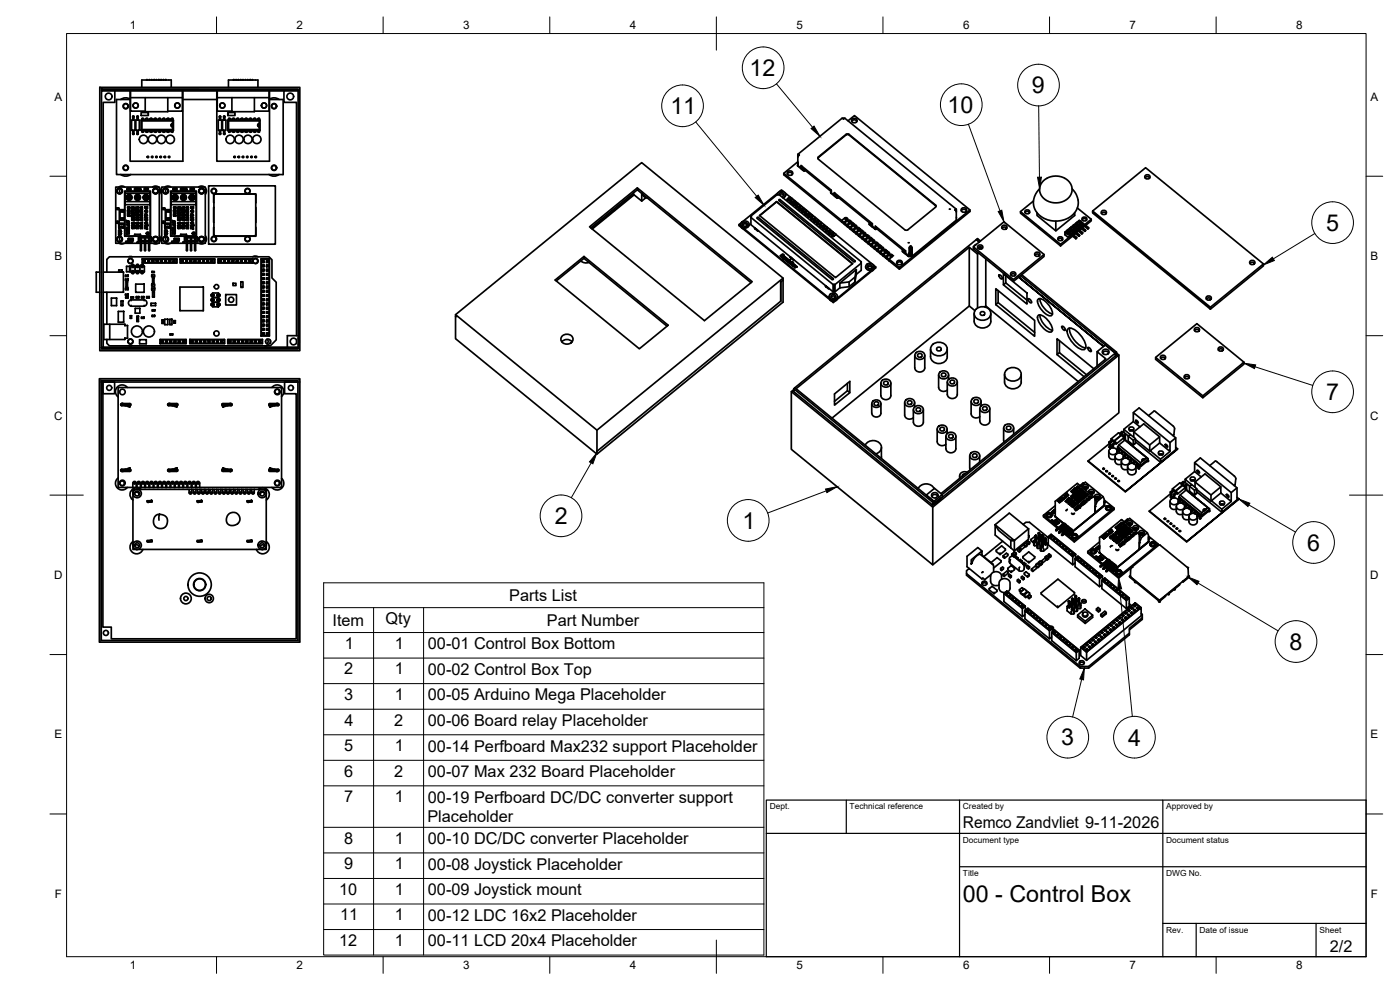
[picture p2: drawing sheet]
<svg xmlns="http://www.w3.org/2000/svg" width="420mm" height="297mm" viewBox="0 0 420 297" stroke-linecap="round" stroke-linejoin="round" font-family="sans-serif">
<defs><g id="words">
<g font-size="7">
<text x="224.9" y="22.9">12</text>
<text x="309.7" y="28">9</text>
<text x="201.2" y="34.3">11</text>
<text x="284.4" y="33.9">10</text>
<text x="398" y="69.3">5</text>
<text x="398" y="120.1">7</text>
<text x="166.5" y="157.3">2</text>
<text x="222.8" y="158.7">1</text>
<text x="392.3" y="165.3">6</text>
<text x="387" y="195">8</text>
<text x="318.5" y="223.7">3</text>
<text x="338.6" y="223.7">4</text>
<text x="289" y="270.6">00 - Control Box</text>
</g>
<g font-size="4.9">
<text x="152.8" y="180.3">Parts List</text>
<text x="99.8" y="187.8">Item</text>
<text x="115.7" y="187.3">Qty</text>
<text x="164.1" y="187.8">Part Number</text>
<text x="103.4" y="194.7">1</text>
<text x="118.4" y="194.7">1</text>
<text x="128.4" y="194.8">00-01 Control Box Bottom</text>
<text x="103.3" y="202.4">2</text>
<text x="118.4" y="202.4">1</text>
<text x="128.4" y="202.5">00-02 Control Box Top</text>
<text x="103.3" y="210">3</text>
<text x="118.4" y="210">1</text>
<text x="128.4" y="210.1">00-05 Arduino Mega Placeholder</text>
<text x="103.4" y="217.7">4</text>
<text x="118.3" y="217.7">2</text>
<text x="128.4" y="217.8">00-06 Board relay Placeholder</text>
<text x="103.3" y="225.3">5</text>
<text x="118.4" y="225.4">1</text>
<text x="128.4" y="225.5">00-14 Perfboard Max232 support Placeholder</text>
<text x="103.3" y="233">6</text>
<text x="118.3" y="233">2</text>
<text x="128.4" y="233.1">00-07 Max 232 Board Placeholder</text>
<text x="103.3" y="240.7">7</text>
<text x="118.4" y="240.7">1</text>
<text x="128.4" y="240.8">00-19 Perfboard DC/DC converter support</text>
<text x="128.2" y="246.7">Placeholder</text>
<text x="289" y="248.5">Remco Zandvliet 9-11-2026</text>
<text x="103.3" y="253.2">8</text>
<text x="118.4" y="253.2">1</text>
<text x="128.4" y="253.3">00-10 DC/DC converter Placeholder</text>
<text x="103.3" y="260.8">9</text>
<text x="118.4" y="260.8">1</text>
<text x="128.4" y="260.9">00-08 Joystick Placeholder</text>
<text x="101.7" y="268.5">10</text>
<text x="118.4" y="268.5">1</text>
<text x="128.4" y="268.6">00-09 Joystick mount</text>
<text x="102.1" y="276.1">11</text>
<text x="118.4" y="276.1">1</text>
<text x="128.4" y="276.3">00-12 LDC 16x2 Placeholder</text>
<text x="101.8" y="283.8">12</text>
<text x="118.4" y="283.8">1</text>
<text x="128.4" y="284">00-11 LCD 20x4 Placeholder</text>
<text x="399.1" y="285.7">2/2</text>
</g>
<g font-size="3.5">
<text x="39" y="8.8">1</text>
<text x="89" y="8.8">2</text>
<text x="139" y="8.8">3</text>
<text x="189" y="8.8">4</text>
<text x="239" y="8.8">5</text>
<text x="289" y="8.8">6</text>
<text x="339" y="8.8">7</text>
<text x="389" y="8.8">8</text>
<text x="16.3" y="30.2">A</text>
<text x="411.3" y="30.2">A</text>
<text x="16.3" y="78">B</text>
<text x="411.3" y="78">B</text>
<text x="16.2" y="125.9">C</text>
<text x="411.2" y="125.9">C</text>
<text x="16.2" y="173.7">D</text>
<text x="411.2" y="173.7">D</text>
<text x="16.3" y="221.6">E</text>
<text x="411.3" y="221.6">E</text>
<text x="16.4" y="269.4">F</text>
<text x="411.4" y="269.4">F</text>
<text x="39" y="290.8">1</text>
<text x="89" y="290.8">2</text>
<text x="139" y="290.8">3</text>
<text x="189" y="290.8">4</text>
<text x="239" y="290.8">5</text>
<text x="289" y="290.8">6</text>
<text x="339" y="290.8">7</text>
<text x="389" y="290.8">8</text>
</g>
<g font-size="2.5">
<text x="231" y="242.9">Dept.</text>
<text x="255" y="242.9">Technical reference</text>
<text x="289" y="242.9">Created by</text>
<text x="350" y="242.9">Approved by</text>
<text x="289" y="252.8">Document type</text>
<text x="350" y="252.8">Document status</text>
<text x="289" y="262.9">Title</text>
<text x="350" y="262.9">DWG No.</text>
<text x="350" y="279.9">Rev.</text>
<text x="360" y="279.9">Date of issue</text>
<text x="396" y="279.9">Sheet</text>
</g>
</g></defs>
<!-- layer: Visible -->
<g fill="none" stroke="#000" stroke-width=".51">
<path d="M30 26.2h60v79h-60zM30.5 26.7h59v.5h-59zM34.5 27.2h-4v77M34.5 27.2v3.5h-3.5v73.5M34.5 27.2h50.7M39.1 27.2v21.2h15.8v-21.2M39.1 29.9h-4.1v22.5h50v-22.5h-4.1M39.1 29.7l-1.5-.4-1.4 .5M39.2 27.2v6.1h4.4M39.2 29.3h15.5M39.5 36.1h1v3h-1zM39.8 35v.1"/>
<path d="M39.8 36.1v-1.2h.4v1.2M39.8 39.1v1.2h.4v-1.2M39.9 34.9h.2M40 34.8h.1M40.2 35h.1M40.2 35v.1M40.8 36.1h1v3h-1zM41.1 35v.1M41.1 36.1v-1.2h.4v1.2M41.1 39.1v1.2h.4v-1.2M41.2 34.8h.2M41.3 34.8h.1"/>
<path d="M41.5 35h.1M41.5 35v.1M42.3 36h9.7v3.1h-9.7zM42.3 36l.3 .3h9.2M42.4 33.8h2.1v.9h-2.1zM42.5 26.2v-2.2h8.9v2.2M42.6 36.3v2.6l-.3 .2M42.6 38.9h9.2M42.6 39.4l.1 .3 .3-.2M42.6 36v-.4h.5v.4M42.6 39.1v.4h.5v-.4M43 35.6l-.3-.1-.1 .3"/>
<path d="M43.6 29.3v4.2h6.8v-4.2M43.6 36v-.4h.8v.4M43.6 39.1v.4h.8v-.4M43.9 35.6l.2-.2 .2 .2M43.9 39.5l.2 .2 .2-.2M44 24h.3M44.7 24h.3M44.9 36v-.4h.8v.4M44.9 39.1v.4h.8v-.4M45.2 35.6l.2-.2 .2 .2M45.2 39.5l.2 .2 .2-.2M45.4 24h.3"/>
<path d="M46.1 24h.3M46.2 36v-.4h.7v.4M46.2 39.1v.4h.7v-.4M46.4 35.6l.2-.2 .3 .2M46.4 39.5l.2 .2 .3-.2M46.8 24h.3M47.5 36v-.4h.7v.4M47.5 39.1v.4h.7v-.4M47.5 24h.3M47.7 35.6l.2-.2 .2 .2M47.7 39.5l.2 .2 .2-.2M48.2 24h.3"/>
<path d="M48.7 36v-.4h.8v.4M48.7 39.1v.4h.8v-.4M48.9 24h.3M49 35.6l.2-.2 .2 .2M49 39.5l.2 .2 .2-.2M49.6 24h.3M50 36v-.4h.8v.4M50 39.1v.4h.8v-.4M50.2 35.6l.3-.2 .2 .2M50.2 39.5l.3 .2 .2-.2M51.3 36v-.4h.5v.4M51.3 39.1v.4h.5v-.4"/>
<path d="M51.5 35.6l.4-.1-.1 .4M51.8 39.3l.1 .3-.4-.1M51.8 38h.1M51.8 37.1a.5 .5 0 0 0-.5 .5 .5 .5 0 0 0 .5 .5M51.8 37.1a.46 .46 0 0 0-.4 .5 .46 .46 0 0 0 .4 .4M52 36l-.2 .3v2.6l.2 .2M54.7 29.3v4h-4.3M54.7 27.2v2.1M54.9 29.9h10.2M65.1 27.2v21.2h15.8v-21.2M65.2 27.2v6.1h4.4M65.2 29.3h15.6"/>
<path d="M65.5 36.1h1v3h-1zM65.8 35v.1M65.8 36.1v-1.2h.4v1.2M65.8 39.1v1.2h.4v-1.2M66 34.9h.1M66 34.8h.1M66.2 35h.1M66.2 35v.1M66.8 36.1h1v3h-1zM67.1 35v.1M67.1 36.1v-1.2h.4v1.2M67.1 39.1v1.2h.4v-1.2"/>
<path d="M67.2 34.8h.2M67.3 34.8h.1M67.5 35h.1M67.5 35v.1M68.3 36h9.7v3.1h-9.7zM68.3 36l.3 .3h9.2M68.4 33.8h2.1v.9h-2.1zM68.6 26.2v-2.2h8.8v2.2M68.6 36.3v2.6l-.3 .2M68.6 38.9h9.2M68.6 36v-.4h.5v.4M68.6 39.1v.4h.5v-.4"/>
<path d="M68.6 39.4l.1 .3 .3-.2M69 35.6l-.3-.1-.1 .3M69.6 29.3v4.2h6.7v-4.2M69.6 36v-.4h.8v.4M69.6 39.1v.4h.8v-.4M69.9 35.6l.2-.2 .2 .2M69.9 39.5l.2 .2 .2-.2M70 24h.3M70.7 24h.3M70.9 36v-.4h.8v.4M70.9 39.1v.4h.8v-.4M71.2 35.6l.2-.2 .2 .2"/>
<path d="M71.2 39.5l.2 .2 .2-.2M71.4 24h.3M72.1 24h.3M72.2 36v-.4h.7v.4M72.2 39.1v.4h.7v-.4M72.4 35.6l.2-.2 .2 .2M72.4 39.5l.2 .2 .2-.2M72.8 24h.3M73.4 36v-.4h.8v.4M73.4 39.1v.4h.8v-.4M73.5 24h.3M73.7 35.6l.2-.2 .2 .2"/>
<path d="M73.7 39.5l.2 .2 .2-.2M74.2 24h.3M74.7 36v-.4h.8v.4M74.7 39.1v.4h.8v-.4M74.9 24h.3M75 35.6l.2-.2 .2 .2M75 39.5l.2 .2 .2-.2M75.6 24h.3M76 36v-.4h.8v.4M76 39.1v.4h.8v-.4M76.2 35.6l.2-.2 .3 .2M76.2 39.5l.2 .2 .3-.2"/>
<path d="M77.3 36v-.4h.5v.4M77.3 39.1v.4h.5v-.4M77.5 35.6l.4-.1-.1 .4M77.8 39.3l.1 .3-.4-.1M77.8 38h.1M77.8 37.1h.1M77.8 37.1a.46 .46 0 0 0-.4 .5 .46 .46 0 0 0 .4 .4M77.8 37.1a.5 .5 0 0 0-.5 .5 .5 .5 0 0 0 .5 .5M78 36l-.2 .3v2.6l.2 .2M80.8 29.3v4h-4.5M80.8 27.2v2.1M80.9 29.7l1.4-.4 1.4 .5"/>
<path d="M252.7 35.5l-13.2 10.8M252.7 35.4l.3 .1M253 35.5h.3M253 35.6h.2M253.6 35.5l33.4 27.2M253.6 35.4l-.3 .1M254.5 36.2l1.9-1.5 34.7 28.3-21.2 17.3-3.1-2.5 .9-.8M255.6 36.4a.91 .91 0 0 1 1.6 0M35.7 56.1l1.1-.3 .7 .3M36.2 52.4a2.51 2.51 0 0 0 3 0M36.3 56.7l-.4 .6 .4 .7M37.4 57.3h7.7v13.6h-7.7v-4.8h-1.5v-3.2h1.5z"/>
<path d="M37.5 57.5h7.5v3.9h-7.5zM37.5 58h7.5M38.1 56.4l.4 .4 .2-.4v.7l-.4-.5-.2 .5zM38.6 58.7h.3v.4h.3v.3h-.3v.4h-.3v-.4h-.4v-.3h.4zM38.8 56.5h.5l-.4 .2 .4 .3h-.5zM39.8 40.1v.1M40 40.3h-.1M40.2 40.1h.1M40.2 40.1v.1M40.4 56.5h.5l-.4 .2 .4 .3h-.5zM41.1 40v.2M41.1 58.7h.3v.4h.4v.3h-.4v.4h-.3v-.4h-.3v-.3h.3z"/>
<path d="M41.2 40.3h.2M41.3 40.3h.1M41.5 40.1h.1M41.5 40v.2M41.6 56.4l.3 .3 .4-.3v.7h-.2v-.5l-.1 .3-.2-.3-.2 .5zM43.3 56.4l.4 .4 .1-.4v.7l-.4-.5-.1 .5zM43.7 58.7h.3v.4h.3v.3h-.3v.4h-.3v-.4h-.4v-.3h.4zM45.8 56.1l1.1-.3 .7 .3M47.8 56.4l.4 .7-.4 1.2M49.5 56.1l1.1-.3 .7 .3M50.1 56.7l-.4 .6 .4 .7M51.2 57.3h7.7v13.6h-7.7v-4.8h-1.5v-3.2h1.5z"/>
<path d="M51.3 57.5h7.5v3.9h-7.5zM51.3 58h7.5M51.9 56.4l.4 .4 .2-.4v.7l-.4-.5-.2 .5zM52.4 58.7h.3v.4h.3v.3h-.3v.4h-.3v-.4h-.4v-.3h.4zM52.6 56.5h.5l-.4 .1 .4 .4h-.5zM54.2 56.5h.5l-.4 .2 .4 .3h-.5zM54.9 58.7h.3v.4h.4v.3h-.4v.4h-.3v-.4h-.3v-.3h.3zM55 56.5l.2 .1-.1 .3-.2-.1zM55.4 56.4l.4 .3 .3-.3v.7h-.2v-.5l-.1 .3-.2-.3-.2 .5zM57.1 56.4l.4 .4 .1-.4v.7l-.4-.5-.1 .5zM57.5 58.7h.3v.4h.3v.3h-.3v.4h-.3v-.4h-.4v-.3h.4zM59.6 56.1l1.1-.3 .7 .3"/>
<path d="M61.6 56.4l.4 .7-.4 1.2M62.6 55.8h20v17.5h-20zM64.2 58.6v3.7M64.2 58.6l.4-.4h11.7l.5 .4M65.8 40.1v.1M66 40.3h.1M66.2 40.1h.1M66.2 40.1v.1M67.1 40v.2M67.2 40.3h.2M67.3 40.3h.1M67.5 40.1h.1"/>
<path d="M67.5 40v.2M76.8 58.6v2.2M80.7 52.4a2.51 2.51 0 0 0 3 0M190.1 57.9v.4M190.3 58.5l-12.6 10.2M191.3 56.4l-14.4 11.7 34.5 28.1 14.3-11.7-34.4-28.1v.5M192.6 58v2.3M192.7 58.1l.7 1 .9 .3M193.8 59.3l-1.2 1-2.5-2-12.5 10.3M233.3 58.4l-7.9 6.4M233.3 58.4h.5M233.3 58.4h.1"/>
<path d="M233.3 58.4a1.23 1.23 0 0 1 1.4-1.1 1.23 1.23 0 0 1 1 1.4l-.7 .7 .6-.4 .2-.6M233.4 57.9l-10.4 8.5M233.8 58.4l24.7 20.1M233.8 58.4a.67 .67 0 0 1 .9-.6 .67 .67 0 0 1 .3 1l-.5 .2M233.9 58.5l.7-.3 .6 .4M233.9 57.5l.6-.5 .6 .5M234.1 59.9h-.3v.3l22.5 18.3h.3v-.3l-22.5-18.3M235.2 52v.4l19.9 16.3M235.6 57.9l1.4 1.1M235.8 58.4h.1M236.3 52.2a.91 .91 0 0 1 1.6 0M236.4 59.6l.7-.6 .5 .5-.8 .7h-.3l-.3-.4"/>
<path d="M236.4 59.6l-.1 .3 .3 .2 1-.6 .3 .3M236.4 59.8l.3-.1 .2 .1M236.5 60h.3M239.4 48.5l-4.2 3.5 17.4 14.2M239.4 47.1l.1 2.3-.2 .3 1.8 1.5 .6-.1M239.4 48.9l.1 .8 .9 .8v-.8l9.1 7.4v.8l.9 .7v-.8l11.4 9.3v.8l.9 .8v-.9l9.1 7.5v1M239.5 49.8h.1M239.5 49.7v.2M239.6 46.8l-.1-.5 .4 .2-.5 .6M239.8 46.6l-.4 .1v.4M240.5 50.7l-.1-.2 .2-.2v.5M240.6 49.8v.5l1 .8"/>
<path d="M240.7 50.6l.8 .7M240.8 51l.7 .3M241.6 51.1l7.9 6.4M245.5 47.5l8.4-7 .7-.1 26.1 21.3M249.4 58l1.7 1.4M249.5 58h-.1M249.5 57.9v.1M249.5 57.5l-.1 .4M250.5 58.9l-.1-.3 .2-.2v.5M250.6 58v.4l1 .8M250.7 58.8l.8 .6M250.8 59.1l.6 .3"/>
<path d="M251.6 59.2l9.4 7.7M251.6 59.2l-.5 .1M253.9 40.3l-8.3 6.8-.1 .5 .1 .2 26.2 21.3 .7-.2 8.2-6.7M253.9 40.3l.5-.1 .4 .1M254.8 40.3l25.9 21.2M312 56.7l-1.1 1.5-.7 1.7-.1 1.2 .5 1.7 1.1 1.5 1.6 1.2 2.1 .7 1.5 .1 1.4-.1 2.3-.8 1.5-1.1 .9-1.2 .5-1.3 .1-1.8-.7-1.8-1.1-1.5M313.1 54.3l1.5-1 1.4-.4h1.7l1.5 .4 1.3 .9 1 1.3 .3 1.5-.4 1.3-1.3 1.6-1.6 .7-2 .3-2-.5-1.6-1.2-.8-1.7v-1.7zM343.6 53.3l.7-.3 .8 .3M34.9 62.4h.4v.5h-.4zM35 66.4h.3l.1 .6-.5-.2zM35.1 62.5l.1 .3zM35.5 66.4h.2l.1 .5h-.3z"/>
<path d="M35.5 62.4h.2l.1 .5h-.3zM35.6 69.1h.8v1.4h-.8zM35.6 67h1.7v1.4h-1.7zM35.7 69.1h.6v1.3h-.6zM35.7 67.1h1.6v1.2h-1.6zM35.7 70.2h.1M35.7 69.3v.1M35.7 67.4h1.5v.6h-1.5zM35.7 69.3v.9M35.7 69.5h.5M35.7 70h.5M35.7 70.1v.1"/>
<path d="M35.8 70.2h.4M35.8 73l.8 .2 .8-.2M35.8 69.2l.5 .1M35.8 69.2l-.1 .1M35.9 68v.3h.3v-.3M35.9 69.2l.3 .1M35.9 69.2l-.1 .1M35.9 68.2v.1M35.9 63h1.5v3h-1.5zM35.9 69.7l.2 .1zM35.9 69.6h.2zM36 69.9h.1"/>
<path d="M36 63.5h1.3v2h-1.3zM36 68h.1M36.2 63.5l.1-.5h.7l.1 .5M36.2 65.5l.1 .5h.7l.1-.5M36.2 71.1l-.3 .7 .4 .6M36.2 69.3v.9M36.2 70.1l.1 .1M36.3 69.3h.1M36.3 70.2h.1M36.3 69.3l-.1 .1M36.3 70.2h-.6M36.3 67.1v.3"/>
<path d="M36.3 67.1h.4v.3M36.4 67.1h-.1M36.5 67.3h.1M36.5 65.5l.1 .1M36.6 67.4h.1M36.6 63.4l-.1 .1M36.7 63.4v.1M36.7 65.6h.1M36.7 63.5h.1M36.7 68l.1 .3 .3-.1M36.8 68.1h.1M36.8 65.5h-.1"/>
<path d="M37 68l-.1 .1M37.1 68v.2M37.5 70.7l.1 .1M37.5 61.3v-3.9h7.6l-.1 3.9M37.5 61.4v9.4l7.6-.1M37.5 60.5h7.5M37.6 61.4l-.1 .1M37.9 66.1l.5 .3 .4-.1v.4l-.4-.1-.5 .3v-.4l.5-.1h-.5zM37.9 67.3l.9-.3v.3h-.3l.3 .5zM37.9 68.2h.8l-.2-.3h.3v.6h-.9zM37.9 68.7h.2l-.1 .4h.3l-.1-.3 .5 .3-.2-.4h.3v.6h-.9zM38 69.6l.4 .2 .4-.3-.4 .4h.4v.3h-.9z"/>
<path d="M38 79.9h.9v1.6h-.9zM38 79.9h.1M38 69.8h.3l.1 .2h-.4zM38.1 67.4l.3-.1v.2zM38.1 72.4l.3 .2v-.2v.4l-.2-.3-.1 .3zM38.3 64.5l.3 .2v-.3h.3l.1 .5-.1-.3-.2 .3-.4-.1zM38.3 63.6l.7 .4-.7 .3 .6-.4zM38.3 62.1l.2 .4 .3-.1 .2-.3v.4l-.6 .1zM38.4 62.9h.5l.1 .5h-.7zM38.4 63h.4l.1 .3h-.5zM38.5 71.5h1.5v.8h-1.5zM38.5 72.8l.3 .1z"/>
<path d="M38.5 71.6h1.4v.6h-1.4zM38.6 77.1h1.1M38.7 72.1l.1 .1M38.7 72.2h.1M38.7 71.6h.1M38.8 71.6l-.2 .5M38.8 72.2h.9M38.8 71.7h.9M38.8 71.7l-.1 .3M38.8 71.6h.1M38.8 72.4l.3 .4h-.3zM38.9 72.2h-.1"/>
<path d="M38.9 79.9h.1M38.9 71.7v.5M39.1 72.5h.2l-.1 .2 .2 .1zM39.2 79.9l.5-.5h.3l.5 .5v1.7l-.5 .5h-.3l-.5-.5zM39.2 79.9h.1M39.3 72.6h.1M39.4 72.5l.3-.1v.4h-.2zM39.5 65.1l.3 .3 .1-.3h.3l.1 .4-.2-.3-.2 .3h-.4zM39.5 63.6l.8 .2v.2l-.8 .2 .6-.3zM39.5 71.7v.5M39.5 72.5l.1 .2zM39.5 68.3l.8-.1v.4l-.6-.1v.1z"/>
<path d="M39.5 66.9l.8-.2-.2 .2 .2 .4-.8-.2zM39.5 63l.8-.2-.2 .2 .2 .4-.7-.2zM39.6 62.1l.2 .4 .3-.1 .1-.3v.4l-.5 .1zM39.6 65.8l.6 .2 .1-.3v.5l-.5-.3-.2 .3zM39.6 72.2h.1M39.6 64.5l.6 .1-.5 .1zM39.7 67.7l.5 .1h-.5zM39.7 67l.3-.1v.2zM39.7 63.1l.3-.1v.2zM39.7 72.2h.1M39.7 71.6h.1M39.7 71.6h-.1"/>
<path d="M39.7 79.9h.1M39.7 79.4h.1M39.7 71.7l.1 .1M39.7 79.9h.3v.3h-.3zM39.7 79.9l.1 .1M39.7 71.6v.6M39.8 80l.2 .1zM39.8 71.8v.2M40 79.4h.1M40 79.9v.1M40.4 70.8v-.5h1.7l.1 .5M40.5 79.9h.1"/>
<path d="M40.6 79.9l.5-.5h.3l.5 .5v1.7l-.5 .5h-.3l-.5-.5zM40.6 79.9h.1M40.8 67.5l.3 .3v-.3h.3l.1 .5-.1-.3-.2 .3h-.4zM40.8 64.4l.3 .3 .1-.3h.2l.1 .4-.2-.3-.1 .3h-.4zM40.8 68.3l.7-.1v.4l-.6-.1v.1zM40.8 66.9l.7-.2-.1 .2 .1 .4-.7-.2zM40.8 65.8l.7-.1v.5l-.6-.2v.2zM40.8 63.5l.7 .3v.2l-.7 .2 .6-.3zM40.8 63l.7-.2-.1 .2 .1 .4-.7-.2zM40.8 65.1l.6 .2 .1-.3v.5l-.4-.3-.2 .3zM40.8 62.1l.2 .3 .3 .1 .2-.4v.4l-.6 .1zM40.9 67l.3-.1v.2z"/>
<path d="M40.9 63.1l.3-.1v.2zM41.1 79.9l.1 .1M41.1 79.4h.1M41.1 79.9h.3v.3h-.3zM41.2 80l.2 .1zM41.2 72.6l.3-.1-.2 .1 .2 .2-.3 .1 .2-.1zM41.4 79.4h.1M41.4 79.9v.1M41.9 79.9h.1M42 79.9l.5-.5h.3l.5 .5v1.7l-.5 .5h-.3l-.5-.5zM42 68.3l.8-.1v.4l-.6-.1v.1zM42 66.9l.8-.2-.2 .2 .2 .4-.8-.2z"/>
<path d="M42 65.1l.3 .3 .1-.3h.3l.1 .4-.2-.3-.2 .3h-.4zM42 63.5l.8 .3v.2l-.8 .2 .6-.3zM42 63l.8-.2-.2 .2 .2 .4-.7-.2zM42.1 62.1l.2 .4 .3-.1 .1-.3v.4l-.5 .1zM42.1 65.8l.6 .2 .1-.3v.5l-.5-.3-.2 .3zM42.1 73h-7.4v-16.9h13.1v16.9h-2.9M42.1 72.5h-.5v-1.4h3.9v1.4h-.6M42.1 72.5h-.5v-1.3h3.8v1.3h-.5M42.1 64.5l.6 .1-.5 .1zM42.1 72.4l-.4-.2v-.8l.2-.2h.8l.2 .2 .3-.2h.7l.2 .2 .3-.2h.7l.3 .2v.8l-.5 .2M42.1 71.7h.3v3.4h-.3zM42.1 75.1l.1 .2 .2-.2"/>
<path d="M42.2 67.7l.5 .1h-.5zM42.2 67l.3-.1v.2zM42.2 63.1l.3-.1v.2zM42.4 73h1M42.4 72.5h1M42.4 72.4l.5-.2 .5 .2M42.5 79.4h.1M42.5 79.9h.1M42.5 79.9h.3v.3h-.3zM42.5 79.9l.1 .1M42.6 80l.2 .1zM42.7 77.7h10.4v1.2h-10.4z"/>
<path d="M42.7 77.7l.1 .1M42.8 77.8h10.2v1.1h-10.2zM42.8 78.9h-.1M42.8 79.4h.1M42.8 79.9v.1M43.1 78h.5v.5h-.5zM43.1 78l.1 .1M43.2 78.1h.3v.4h-.3zM43.2 78.5h-.1M43.3 79.9h.1M43.4 72.7v.1M43.4 71.7h.3v3.4h-.3z"/>
<path d="M43.4 75.1l.1 .2 .2-.2M43.5 62l.7 .3 .1-.3v.5l-.7-.3-.1 .3zM43.5 64.3l.1 .2 .3-.2v.2l.4 .2h-.8zM43.5 64.9l.1 .3 .3-.3v.3l.4 .1-.8 .1zM43.5 65.7l.7-.1 .1 .5-.2-.3-.2 .2-.3-.2-.1 .3zM43.5 68.5h.7l.1 .3-.8-.2zM43.5 63.2l.2 .3 .5-.4v.5l-.1-.3-.5 .3zM43.5 66.8l.3 .3h.3v-.4l.1 .1v.4l-.6 .1zM43.5 78.5h.1M43.5 67.6l.9-.1-.2 .6-.2 .2-.5-.2zM43.6 78l-.1 .1M43.7 72.4l.4-.2 .5 .2"/>
<path d="M43.7 73h.9M43.7 72.5h.9M43.9 62.7l.1 .3zM43.9 63.8l.1 .3zM43.9 66.3l.1 .3zM44.4 78h.5v.5h-.5zM44.4 78v.1M44.4 78.1h.4v.4h-.4zM44.4 78.5h.1M44.6 71.7h.3v3.4h-.3zM44.6 75.1l.1 .2 .2-.2M44.8 78.5h.1"/>
<path d="M44.9 78l-.1 .1M45 61.4l.1 .1M45 61.4l.1 9.3M45.1 70.7l-.1 .1M45.6 78h.5v.5h-.5zM45.6 78l.1 .1M45.7 78.1h.4v.4h-.4zM45.7 78.5h-.1M45.9 73l.8 .2 .8-.2M46.1 78.5h.1M46.1 71.3a.71 .71 0 0 0 .1 .9 .71 .71 0 0 0 1 0 .71 .71 0 0 0 0-.9M46.1 78v.1"/>
<path d="M46.9 78h.5v.5h-.5zM46.9 78l.1 .1M47 78.1h.3v.4h-.3zM47 78.5h-.1M47.3 78.5h.1M47.4 78l-.1 .1M47.8 70.8l.4 .7-.4 1.2M48.2 78h.5v.5h-.5zM48.2 78v.1M48.2 78.1h.4v.4h-.4zM48.2 78.5h.1M48.6 78.5h.1"/>
<path d="M48.7 78l-.1 .1M48.7 62.4h.4v.5h-.4zM48.8 66.4l.4 .1v.5l-.5-.3zM48.9 62.5l.1 .3zM49.3 66.4h.2l.1 .5h-.3zM49.3 62.4h.2l.1 .5h-.3zM49.4 69.1h.8v1.4h-.8zM49.4 67h1.7v1.4h-1.7zM49.4 78h.6v.5h-.6zM49.4 78l.1 .1M49.5 69.1h.6v1.3h-.6zM49.5 67.1h1.6v1.2h-1.6z"/>
<path d="M49.5 78.1h.4v.4h-.4zM49.5 70.2h.1M49.5 78.5h-.1M49.5 69.3v.1M49.5 70.1v.1M49.6 67.4h1.4v.6h-1.4zM49.6 69.3v.9M49.6 70.2h.4M49.6 69.5h.4M49.6 70h.4M49.6 73l.8 .2 .8-.2M49.6 69.2l.5 .1"/>
<path d="M49.6 69.2l-.1 .1M49.7 69.2l.3 .1M49.7 69.2l-.1 .1M49.7 68v.3h.3v-.3M49.7 68.2v.1M49.7 63h1.5v3h-1.5zM49.7 69.7l.2 .1zM49.7 69.6h.2zM49.8 69.9h.1M49.8 63.5h1.3v2h-1.3zM49.8 68h.1M49.9 78.5h.1"/>
<path d="M50 78l-.1 .1M50 65.5l.1 .1M50 71.1l-.3 .7 .5 .6M50 69.3v.9M50 70.1l.1 .1M50.1 69.3l-.1 .1M50.1 70.2h-.6M50.1 63.4v-.4h.7l.1 .5M50.1 70.2h.1M50.1 63.4l-.1 .1M50.1 67.1v.3M50.1 67.1h.4v.3"/>
<path d="M50.2 67.1h-.1M50.3 67.3h.1M50.3 65.5l.1 .1M50.3 67.3l.1 .1M50.4 63.4l-.1 .1M50.5 63.4v.1M50.5 65.6h.1M50.5 63.5h.1M50.5 68l.1 .3h.3M50.6 68.1h.1M50.6 65.5h-.1M50.7 68h.1"/>
<path d="M50.7 78h.5v.5h-.5zM50.7 78l.1 .1M50.8 68l-.1 .1M50.8 78.1h.4v.4h-.4zM50.8 78.5h-.1M50.9 65.5l-.1 .5h-.7v-.4M50.9 68v.2M50.9 68.2v.1M51.2 78.5h.1M51.2 78v.1M51.3 70.7l.1 .1M51.3 70.7h7.6"/>
<path d="M51.3 61.3v-3.9h7.6l-.1 3.9M51.3 61.4v9.3M51.3 60.5h7.5M51.4 61.4l-.1 .1M51.7 66.1l.9 .2v.4l-.3-.1-.6 .3v-.4l.5-.1h-.5zM51.7 67.3l.9-.3v.3h-.3l.3 .5zM51.7 68.2h.8l-.2-.3h.3v.6h-.9zM51.7 68.7h.2l-.1 .4h.3l-.1-.3 .5 .3-.2-.4h.3v.6h-.9zM51.8 69.6l.4 .2 .4-.3-.4 .4h.4v.3h-.9zM51.8 69.8h.3l.1 .2h-.4zM51.9 67.4l.3-.1v.2zM51.9 72.4l.3 .2v-.2v.4l-.2-.3-.1 .3z"/>
<path d="M52 78h.5v.5h-.5zM52 78v.1M52 78.1h.4v.4h-.4zM52 78.5h.1M52.1 64.5l.3 .2v-.3h.3l.1 .5-.1-.3-.2 .3h-.4zM52.1 63.6l.7 .2v.2l-.7 .3 .6-.4zM52.1 62.1l.2 .3 .3 .1 .2-.4v.4l-.6 .1zM52.2 62.9h.5l.1 .5h-.7zM52.2 63h.4l.1 .3h-.5zM52.3 71.5h1.5v.8h-1.5zM52.3 72.8l.3 .1zM52.3 71.6h1.4v.6h-1.4z"/>
<path d="M52.4 78.5h.1M52.5 72.1l.1 .1M52.5 78l-.1 .1M52.6 72.2h.1M52.6 71.6h.1M52.6 71.6l-.2 .5M52.6 72.2h.9M52.6 71.7h.9M52.6 71.7l-.1 .3M52.6 72.4l.3 .4h-.3zM52.7 72.2h-.1M52.7 71.7v.5"/>
<path d="M52.9 72.5h.3l-.2 .2 .2 .1zM53.1 72.6h.1M53 78.9h.1M53.1 77.7l-.1 .1M53.2 72.5l.3-.1v.4zM53.3 72.6l.1 .1zM53.3 71.7v.5M53.3 68.3l.8-.1v.4l-.6-.1v.1zM53.3 66.9l.8-.2-.2 .2 .2 .4-.8-.2zM53.3 65.1l.3 .3 .1-.3h.3l.1 .4-.2-.3-.2 .3h-.4zM53.3 63.5l.8 .3v.2l-.8 .2 .6-.3zM53.3 63l.8-.2-.2 .2 .2 .4-.7-.2z"/>
<path d="M53.4 62.1l.2 .4 .3-.1 .1-.3v.4l-.5 .1zM53.4 65.8l.6 .2 .1-.3v.5l-.5-.3-.2 .3zM53.4 72.2h.1M53.4 64.5l.6 .1-.5 .1zM53.5 67.7l.5 .1h-.4zM53.5 67l.3-.1v.2zM53.5 63.1l.3-.1v.2zM53.5 72.2h.1M53.5 71.6h.1M53.5 71.6h-.1M53.5 71.7l.1 .3M53.5 71.6l.1 .5"/>
<path d="M53.6 72.1l-.1 .1M54.1 77.7h10.4v1.2h-10.4zM54.1 77.7v.1M54.1 77.8h10.3v1.1h-10.3zM54.1 78.9h.1M54.2 70.7l.1-.4h1.6l.1 .5M54.5 78h.5v.5h-.5zM54.5 78v.1M54.5 78.1h.4v.4h-.4zM54.5 78.5h.1M54.6 68.3l.7-.1v.4l-.6-.1v.1zM54.6 67.5l.3 .3v-.3h.3l.1 .5-.1-.3-.2 .3h-.4z"/>
<path d="M54.6 66.9l.7-.2-.1 .2 .1 .4-.7-.2zM54.6 65.8l.7-.1v.5l-.6-.2v.2zM54.6 64.4l.1 .3 .3-.3h.2l.1 .4-.2-.3-.1 .3h-.4zM54.6 63.5l.7 .3v.2l-.7 .2 .6-.3zM54.6 63l.7-.2-.1 .2 .1 .4-.7-.2zM54.6 65.1l.6 .2 .1-.3v.5l-.4-.3-.2 .3zM54.6 62.1l.2 .3 .3 .1 .2-.4v.4l-.5 .1zM54.7 67l.3-.1v.2zM54.7 63.1l.3-.1v.2zM54.9 78.5h.1M55 78l-.1 .1M55 72.6l.3-.1-.2 .1 .1 .3h-.2l.2-.1z"/>
<path d="M55.8 78h.4v.5h-.4zM55.8 78v.1M55.8 78.1h.4v.4h-.4zM55.8 78.5h.1M55.8 68.3l.8-.1v.4l-.6-.1v.1zM55.8 66.9l.8-.2-.2 .2 .2 .4-.8-.2zM55.8 65.1l.3 .3 .1-.3h.3l.1 .4-.2-.3-.2 .3h-.3zM55.8 63.5l.8 .3v.2l-.8 .2 .6-.3zM55.8 63l.8-.2-.2 .2 .2 .4-.7-.2zM55.9 62.1l.1 .3 .3 .1 .2-.4v.4l-.5 .1zM55.9 65.7l.6 .3 .1-.3v.5l-.5-.3-.2 .3zM55.9 73h-7.4v-16.9h13.1v16.9h-2.9"/>
<path d="M55.9 72.5h-.5v-1.4h3.9v1.4h-.6M55.9 72.5h-.5v-1.3h3.8v1.3h-.5M55.9 64.5l.6 .2zM55.9 72.4l-.4-.2v-.8l.2-.2h.8l.2 .2 .3-.2h.7l.2 .2 .3-.2h.7l.3 .2v.8l-.5 .2M55.9 71.7h.3v3.4h-.3zM55.9 75.1l.2 .2 .1-.2M56 67.7l.5 .1h-.5zM56 67l.3-.1v.2zM56 63.1l.3-.1v.2zM56.2 78.5h.1M56.2 73h1M56.2 72.5h1"/>
<path d="M56.2 72.4l.5-.2 .5 .2M56.2 78v.1M57 78h.5v.5h-.5zM57 78l.1 .1M57.1 78.1h.3v.4h-.3zM57.1 78.5h-.1M57.2 72.7v.1M57.2 71.7h.3v3.4h-.3zM57.2 75.1l.1 .2 .2-.2M57.3 62l.7 .3 .1-.3v.5l-.7-.3-.1 .3zM57.3 64.3l.1 .2 .3-.2v.2l.4 .2h-.8zM57.3 64.9l.1 .3 .3-.3v.3l.4 .2h-.8z"/>
<path d="M57.3 65.7l.7-.1 .1 .5-.2-.3-.2 .2-.3-.2-.1 .3zM57.3 68.5h.7l.1 .3-.8-.2zM57.3 63.2l.2 .3 .5-.4v.5l-.1-.3-.5 .3zM57.3 66.8l.3 .3h.3l.1-.3v.4l-.6 .1zM57.3 67.6l.9-.2-.3 .8h-.5zM57.4 78.5h.1M57.5 72.4l.4-.2 .5 .2M57.5 73h.9M57.5 72.5h.9M57.5 78l-.1 .1M57.7 62.7l.1 .3zM57.7 63.8l.1 .3z"/>
<path d="M57.7 66.3l.1 .3zM58.3 78h.5v.5h-.5zM58.3 78l.1 .1M58.4 78.1h.3v.4h-.3zM58.4 78.5h-.1M58.4 71.7h.3v3.4h-.3zM58.4 75.1l.1 .2 .2-.2M58.7 78.5h.1M58.8 78l-.1 .1M58.8 61.4l.1 .1M58.8 61.4l.1 9.3M58.9 70.7l-.1 .1"/>
<path d="M59.6 78h.4v.5h-.4zM59.6 78v.1M59.6 78.1h.4v.4h-.4zM59.6 78.5h.1M59.7 73l.8 .2 .8-.2M59.9 71.3a.71 .71 0 0 0 .1 .9 .71 .71 0 0 0 1 0 .71 .71 0 0 0 0-.9M60 78.5h.1M60 78v.1M60.8 78h.5v.5h-.5zM60.8 78l.1 .1M60.9 78.1h.4v.4h-.4zM60.9 78.5h-.1"/>
<path d="M61.3 78.5h.1M61.3 78v.1M61.6 70.8l.4 .7-.4 1.2M62.1 78h.5v.5h-.5zM62.1 78l.1 .1M62.2 78.1h.3v.4h-.3zM62.2 78.5h-.1M62.5 78.5h.1M62.6 78l-.1 .1M63.4 78h.5v.5h-.5zM63.4 78v.1M63.4 78.1h.4v.4h-.4z"/>
<path d="M63.4 78.5h.1M63.8 78.5h.1M63.9 78l-.1 .1M64.2 60.8l-.1-2.6h12.7v2.6M64.2 62.3v4.5M64.2 68.2l-.1 2.7h12.7v-2.7M64.4 78.9h.1M64.5 77.7l-.1 .1M65.4 77.7h10.4v1.2h-10.4zM65.4 77.7l.1 .1M65.5 77.8h10.3v1.1h-10.3zM65.5 78.9h-.1"/>
<path d="M65.8 78h.5v.5h-.5zM65.8 78l.1 .1M65.9 78.1h.4v.4h-.4zM65.9 78.5h-.1M66.3 78.5h.1M66.3 78v.1M67.1 78h.5v.5h-.5zM67.1 78l.1 .1M67.2 78.1h.3v.4h-.3zM67.2 78.5h-.1M67.5 78.5h.1M67.6 78l-.1 .1"/>
<path d="M68.4 78h.5v.5h-.5zM68.4 78l.1 .1M68.5 78.1h.3v.4h-.3zM68.5 78.5h-.1M68.8 78.5h.1M68.9 78l-.1 .1M69.7 78h.4v.5h-.4zM69.7 78v.1M69.7 78.1h.4v.4h-.4zM69.7 78.5h.1M70.1 78.5h.1M70.1 78v.1"/>
<path d="M70.9 78h.5v.5h-.5zM70.9 78l.1 .1M71 78.1h.4v.4h-.4zM71 78.5h-.1M71.4 78.5h.1M71.4 78v.1M72.2 78h.5v.5h-.5zM72.2 78l.1 .1M72.3 78.1h.3v.4h-.3zM72.3 78.5h-.1M72.6 78.5h.1M72.7 78l-.1 .1"/>
<path d="M73.5 78h.5v.5h-.5zM73.5 78v.1M73.5 78.1h.4v.4h-.4zM73.5 78.5h.1M73.9 78.5h.1M74 78l-.1 .1M74.7 78h.5v.5h-.5zM74.7 78l.1 .1M74.8 78.1h.4v.4h-.4zM74.8 78.5h-.1M75.2 78.5h.1M75.2 78v.1"/>
<path d="M75.8 78.9h.1M75.8 77a1.49 1.49 0 0 1 1.6 0M75.8 77.7v.1M76.1 77.9a.71 .71 0 0 1 1-.1 .71 .71 0 0 1 0 1 .71 .71 0 0 1-1 0M76.8 60.8v9.6l-.5 .4-11.9-.1-.2-.3v-8.1M76.8 62.3v4.5M78.4 77.7h2.5v23.1h-2.5zM78.4 77.7h.1M78.4 77.7h2.4v23h-2.4zM78.7 78.3h.5v.4h-.5zM78.7 79.5h.5v.5h-.5zM78.7 78.3h.1"/>
<path d="M78.7 79.5l.1 .1M78.8 78.3h.4v.4h-.4zM78.8 79.6h.4v.4h-.4zM78.8 78.7h-.1M78.8 80h-.1M79.2 78.7h.1M79.2 80h.1M79.2 78.3h.1M79.2 79.5v.1M80 78.3h.5v.4h-.5zM80 79.5h.5v.5h-.5zM80 79.5l.1 .1"/>
<path d="M80 78.3h.1M80.1 78.3h.3v.4h-.3zM80.1 79.6h.3v.4h-.3zM80.1 78.7h-.1M80.1 80h-.1M80.4 80h.1M80.4 78.7h.1M80.5 78.3h-.1M80.5 79.5l-.1 .1M80.9 77.7h-.1M174.3 78.3l1.1 .6 1.4-.2M175.3 76.9l-8.7 7.1 25.3 20.7 8.6-7.1-25.2-20.7v.6l-8.4 6.8"/>
<path d="M175.3 77.5l24.9 20.4M177.3 68.4l14-11.5 34.1 27.9M221.8 67.4v.3l28.3 23.1 12.7-10.4v-.3M222.3 67.4l.4 .7M222.3 67.3v.1M222.5 66.8l-.7 .6 .9 .7M222.5 68.2l.5 .4M222.7 68.1l26.5 21.7M222.7 66.6a1.12 1.12 0 0 1 1.7-.1 1.12 1.12 0 0 1-.3 1.7 1.11 1.11 0 0 1-1.4-.1 1.11 1.11 0 0 1 0-1.5zM222.9 67.5l.7-.4 .7 .4M224.8 67.3v.1M224.8 67.4a1.31 1.31 0 0 1-2.1 .7"/>
<path d="M225.4 64.8v2.6l24.6 20.2M225.4 64.8v.4l24.6 20.2M225.5 65.1h-.1M226.6 68.4l-.2 .1 1.1 .9 .1-.1M226.7 68.7l.1 .1M226.7 68.7l.4 .2M226.7 68.5v.1M226.8 68.6l-.2 .1M227.1 68.9l.2 .3M227.1 68.9l.5 .4M227.3 65.5v-.3h.3l22.5 18.4v.3h-.4l-22.5-18.4M228 64.7l5.1-4.1 22.7 18.5"/>
<path d="M233.1 60.5l22.8 18.6-5.1 4.2-22.9-18.6 5.2-4.1M234.2 76.7l.5 .3-.1-.5 .2-.2 .5 .3-.5-.2 .1 .5-.2 .2zM234.2 76.8l.4 .2 .2-.1M234.6 76.5l.4-.2 .3 .3M234.8 76.5l.1 .4M234.8 76.5h.1M234.9 77.2l.3 .2M235.1 77.4l.5-.3-.3-.3 .1 .4-.3-.2-.3 .2 .3 .3M235.1 77.5h.1M235.2 77.4l.1-.1zM235.2 76.9l.4 .2M235.3 77.3l-.3-.2 .2 .3"/>
<path d="M235.4 77.6l.1 .2M235.5 77.1h-.5l-.2 .1M235.5 77.1h.1M235.8 77.2l-.7 .6 .7 .1 .3-.3-.3-.2M235.8 77.3v.1M235.8 77.4l.3 .2M235.9 77.3l-.8 .5M235.9 77.7l.1-.2-.3-.1-.2 .4M235.9 77.8h-.4M235.9 77.7l-.4 .1M236 77.6l-.1 .2M236 77.6h.1"/>
<path d="M236 77.9l-.1 .2M236 78.1l.3 .2M236 77.9l.4-.1 .2 .2M236 77.9l-.1 .3 .4 .1M236 77.9h.6l-.1 .3-.5-.2 .3 .3M236 78.1h.1M236.2 77.9l.3 .2M236.3 78.5l.8-.5zM236.5 78.1h.1M236.5 78l-.3-.1 .3 .2M236.6 60h.1M237 78.3l-.5 .4 .7-.2-.3 .5 .5-.4-.3-.2"/>
<path d="M237 78.3l.1 .1M237.1 78.4l.3 .2M237.1 78l-.8 .5M237.1 78.3l-.6 .4M237.2 77.1l-.2 .1 1.1 .8 .1-.1-.5-.4M237.3 78.6l-.4 .4M237.3 77.4l.1 .1M237.3 77.3l.4 .2M237.3 60.6l.2-.2 .3 .2M237.3 77.2h.1M237.4 77.3h-.2M237.4 60.7h.3"/>
<path d="M237.5 60.7h.1M237.6 78.7l-.5 .4 .5-.4M237.7 79.2h.5M237.7 79.2h.5h-.4l-.1 .5v-.4M237.7 78.8l-.6 .3M237.7 79.2l-.1 .4M237.7 78.6l.1 .1M237.7 77.5l.2 .4M237.8 78.6h.1M238 79.7v.1M238 78.7l-.3 .4M238 78.7l-.7 .6h.4"/>
<path d="M238 61.3h.1M238 61.3l.3 .3 .4-.1M238.1 78.8l-.8 .5M238.2 61.3l.2-.2 .3 .2M238.3 61.4h.3M238.4 61.5h.1M238.5 79.6l-.3 .3-.2-.1M238.5 79.6h.1M238.5 60.2l-.9 .7-.3-.1-.1-.5 .8-.6 .5 .5-.8 .7h-.3l-.3-.4M238.5 60.2l.3 .3M238.6 79.6l-.4-.2-.4 .3M238.8 79.7l-.2 .5 .6-.1-.7 .2z"/>
<path d="M238.9 79.8l-.5 .5M239.1 62l.2-.2 .2 .2M239.2 62.2h.2M239.3 62.2h.1M239.4 60.9l-.7 .7 .7-.7-.6-.4-.7 .5 .1 .5h.5M239.4 61l.3 .2M239.9 62.5l.7-.6 .6 .5-.9 .7-.5-.3M239.9 62.7l.3-.1 .2 .1M240.1 62.9h.2M240.2 62.9h.1M240.6 61.9l-.3-.3-.9 .7-.4-.1v-.4l.7-.6 .6 .5-.9 .6h-.3l-.2-.3M240.8 63.4l.3-.1 .2 .1"/>
<path d="M240.9 63.6h.3M241 63.6h.1M241.2 62.4l-.9 .6-.5-.2 .1-.3M241.2 62.4l.2 .3M241.7 64.2l.3-.2 .2 .2M241.8 64.3h.3M241.9 64.4h.1M242.1 63.1l-.9 .6-.4-.1v-.4l.7-.6 .6 .5-.9 .7h-.3l-.2-.4M242.1 63.1l.2 .3M242.4 64.9h.1M242.4 64.9l.3 .3 .4-.1M242.5 64.7l.7-.6 .6 .4-.9 .7-.3-.1z"/>
<path d="M242.6 64.9l.2-.2 .3 .2M242.7 65h.3M242.8 65.1h.1M242.9 63.8l-.8 .7-.4-.1v-.5l.7-.6 .5 .6-.8 .6h-.3l-.2-.3M242.9 63.9l.3 .2M243.5 65.6l.2-.2 .3 .2M243.6 65.8h.3M243.7 65.8h.1M243.8 64.6l.3 .2M243.8 64.5l-.7 .6M244.3 66.1l.7-.6 .6 .5-.8 .7h-.3l-.3-.4M244.4 66.3l.2-.1 .3 .1"/>
<path d="M244.5 66.5h.2M244.6 66.5h.1M245 65.5l-.3-.3-.9 .7-.4-.1v-.4l.7-.6 .6 .5-.8 .6h-.3l-.3-.3M245.1 67v.1M245.1 67.1l.3 .3 .4-.1M245.3 67.1l.2-.2 .2 .2M245.4 67.2h.2M245.5 67.2h.1M245.6 66l-.9 .6-.5-.2 .1-.3M245.6 66l.3 .3M245.8 67.3h-.4l-.3-.4 .8-.7 .6 .5-.7 .6M246.1 67.8l.3-.2 .2 .2"/>
<path d="M246.2 67.9h.3M246.3 68h.1M246.5 66.7l.3 .3M246.5 66.7l-.7 .6M247 68.5l.3-.2 .2 .2M247.1 68.6h.3M247.2 68.7h.1M247.6 67.7l-.2-.3-.9 .7-.4-.1v-.5l.7-.5 .6 .5-.9 .6h-.3l-.2-.3M247.9 69.2l.2-.1 .3 .1M248 69.4h.3M248.1 69.4h.1M248.2 68.1l-.8 .7-.4-.1v-.5l.7-.5 .5 .5-.8 .6-.6-.3"/>
<path d="M248.2 68.2l.3 .2M248.7 69.7l.7-.6 .6 .5-.8 .7h-.3l-.3-.4M248.8 69.9l.2-.1 .3 .1M248.9 70.1h.3M249 70.1h.1M249.1 68.9l-.9 .6-.3-.1v-.4l.7-.6 .5 .5-.8 .7h-.3l-.3-.4M249.1 68.9l.3 .2M249.5 70.6v.1M249.5 70.7l.3 .3 .4-.1M249.7 70.7l.2-.2 .2 .2M249.8 70.8h.2M249.9 70.8h.1"/>
<path d="M250 69.6l-.9 .6-.4-.2 .1-.3M250 69.6l.3 .3M250.9 70.3l-.7 .6 .7-.5-.6-.6-.8 .7 .3 .4h.4M250.9 70.4l10.7 8.7M253.5 66.9l.7 .6 .9-.8-.9 .8 .2 .1M254.2 66l-.9 .7 .2 .2M254.2 66l-.9 .7-.7-.5M254.2 66l.2-.2a.49 .49 0 0 0-.3-.5 .49 .49 0 0 0-.6 .1l-.9 .8M254.4 65.7h.1M254.4 65.7l-.2 .3M255.1 68.7l2.7 2.2M255.1 68.7h.1"/>
<path d="M255.3 68.4l.7 .5 .9-.7-.9 .7 .2 .2M255.3 66.9l-.9 .7M255.3 66.4l-.2 .3 .2-.2a.5 .5 0 0 0-.3-.5 .5 .5 0 0 0-.6 .1l-.9 .8M255.3 66.9l.2-.1a.47 .47 0 0 1 .7 .5l-.2 .2M256 67.5l-.9 .7 .2 .2M256 67.5l-.9 .7-.7-.6M256.2 67.2l-.2 .3M257.1 67.9h.1M257.1 67.9l-.2 .3 .2-.2a.5 .5 0 0 0-.3-.5 .5 .5 0 0 0-.6 .1l-.9 .8M257.1 69.8l.7 .6M257.8 68.9l-.9 .8 .2 .1M257.8 70.9l.9 .7"/>
<path d="M257.8 68.9l-.9 .8-.7-.6M257.8 70.9h.1M257.8 68.9l.2-.2a.5 .5 0 0 0-.3-.5 .5 .5 0 0 0-.6 .1l-.9 .8M258 68.6l-.2 .3M258.4 78.8v.1M258.5 78.5v2.6l-1.5 1.2M258.5 78.5v.5l-7.9 6.4M258.7 69.7l-.9 .7 .2 .2M258.7 71.6l6.3 5.1M258.7 69.7l-.9 .7M258.7 71.6h.1M258.7 69.7l.2-.2a.5 .5 0 0 0-.3-.5 .5 .5 0 0 0-.6 .1l-.9 .7"/>
<path d="M258.9 69.4l-.2 .3M258.9 69.8l-.9 .8M258.9 69.8l.2-.1a.47 .47 0 0 1 .7 .5l-.2 .2M259.6 70.4l-.9 .7 .2 .2M259.6 70.4l-.9 .7-.7-.5M259.8 70.1l-.2 .3M260.2 79.3a1.12 1.12 0 0 1 1.7-.1 1.12 1.12 0 0 1-.3 1.7 1.11 1.11 0 0 1-1.4-.1 1.11 1.11 0 0 1 0-1.5zM260.5 71.1l-.9 .8 .2 .1M260.5 71.1l-.9 .8-.7-.6M260.5 71.1l.2-.2a.5 .5 0 0 0-.3-.5 .5 .5 0 0 0-.6 .1l-.9 .8M260.7 70.8l-.2 .3M261 67.4h.3"/>
<path d="M261 66.9l.8 .6M261 66.9l-.2 .2 .1 .3 1.7 1.3 .5-.1M261.3 67.4v.3M261.3 67.4l.5 .7M261.3 67.4l.5 .4M261.3 67.4h.1M261.4 71.9l-.9 .7 .2 .2M261.4 71.9l-.9 .7-.7-.6M261.4 71.9l.2-.2a.5 .5 0 0 0-.3-.5 .5 .5 0 0 0-.6 .1l-.9 .7M261.6 73.5l.7 .6 .9-.8-.9 .8 .2 .1M261.6 71.6l-.2 .3M261.8 67.9l.1 .3"/>
<path d="M262.1 79.5l.7 .6-.9 .7M262.3 72.6l-.9 .7 .2 .2M262.3 72.6l-.9 .7-.7-.5M262.3 72.6l.1-.2a.5 .5 0 0 0-.2-.5 .5 .5 0 0 0-.6 .1l-.9 .8M262.4 72.3h.1M262.5 72.3l-.2 .3M262.7 68.8l.2-.3-.1 .3M262.9 68.7l.1 .1M262.9 68l.2 .6M263.1 68.6l7.9 6.5M263.4 73l-.2 .3 .2-.2a.5 .5 0 0 0-.3-.5 .5 .5 0 0 0-.6 .2l-.9 .7M264.1 74.1l-.9 .7 .2 .2"/>
<path d="M264.1 74.1l-.9 .7-.7-.6M264.1 74.1l.1-.2a.5 .5 0 0 0-.2-.5 .5 .5 0 0 0-.6 .1l-.9 .7M264.3 73.8l-.2 .3M265 74.8l-.9 .8 .2 .1M265 74.8l-.9 .8-.7-.6M265 74.8l.1-.2a.5 .5 0 0 0-.3-.5 .5 .5 0 0 0-.5 .1l-.9 .8M265 76.7v.1M265.1 74.5h.1M265.2 74.5l-.2 .3M265.9 75.6l-.9 .7 .2 .1M265.9 75.6l-.9 .7-.7-.6M265.9 75.5l.1-.2a.5 .5 0 0 0-.2-.5 .5 .5 0 0 0-.6 .2l-.9 .7"/>
<path d="M266.1 75.2l-.2 .3M266.8 76.3l-.9 .7 .2 .2M266.8 76.3l-.9 .7-.7-.6M266.8 76.3l.1-.2a.5 .5 0 0 0-.3-.5 .5 .5 0 0 0-.5 .1l-.9 .7M266.9 76h.1M267 76l-.2 .3M267 76.4l-.9 .8M267 76.4l.2-.1a.47 .47 0 0 1 .6 .5l-.1 .2M267.7 77l-.9 .8-.7-.6M267.9 76.7l-.2 .3M269.2 79a.91 .91 0 0 1 1.5 0M270.9 75.5h.4"/>
<path d="M271 75.1l.8 .6M271 75.1l-.2 .1v.3l1.8 1.4 .5-.1M271.2 75.6l.1 .2M271.3 75.6l.4 .6M271.3 75.6l.5 .4M271.3 75.5v.1M271.8 76.1l.8 .8M272.5 72.8h.4M272.8 76.8l.1 .1M272.8 74.4v1.7M272.9 76.1l.2 .7M273.1 74.2v1.8l-.3 .1-.1-.1 .1 1"/>
<path d="M273.1 74.2l.2-.2 .2 .2-.2 .1zM273.1 73.9l.2-.1v.2M273.1 73.9l-.3 .5M273.3 73.8l.2 .1M273.3 74.3v2.6M273.5 73.9l.3 .5-.1 2.5M273.5 74.2v2.5M273.6 76.7l-.3 .2-.2-.1M280.7 61.5l.2 .5-.2 .2M280.7 61.6l.2 .3M284.9 62.7h.3M286.7 63.1h.3v.4"/>
<path d="M286.9 63.3l.1-.6-.4 .3 .4 .6M287 63.5v2.5l-13.3 10.9-.2-.2M287 65.2v.2M288.5 63.2a.91 .91 0 0 1 1.6 0M290.9 74.2v17.6M291.1 63v.4l-21.2 17.4-4.9-4.1M292.1 74l9.2-7.4 12 9.8v.5l-9.2 7.5M293 73.3l-.7 .6M293.4 76.2v16.2M293.5 74.4l.7-.4 .7 .4M293.9 74.1l.3 .3M294.2 72.3l-.8-.7-.4 .3 .9 .7-.9-.7-54.5 44.4 .4 .3 52-42.4 2.5 2 .3-.3"/>
<path d="M294.3 74.1l-.4 .6M295.8 77.7v14.1M300.7 68.5l.7-.4 .7 .4M306.3 63.5l12 9.8M307.6 63.8l.7-.4 .7 .4M310.2 60.3l-3.9 3.2v.5l12 9.8M310.6 76.6l.7-.4 .7 .4M311.2 63.8v.9l5.7 4.6v-3M313.3 76.4l-9.2 7.5v.5l-12-9.8v-.6l12 9.9M317.5 71.9l.7-.4 .7 .4M318.3 73.3v.5M319.6 69.7v.7l.7 .6 .9-.5"/>
<path d="M320.3 69.1h.1M320.4 69.9v-.3l2.5 2M320.4 69.1l-.7 .6 .7 .6 .5-.3M320.4 69.2l-.2 .2M320.4 69.2l2.7 2-.2 .2-2.7-2-.1 .3 .3 .2 .2-.1M321.1 68.8h.3M321.1 68.8l.2 .4 .2-.2M321.1 68.7l.4-.2 2.5 2-.3 .2-2.3-1.9M321.2 68.3l-.8 .8M321.2 70.2v.3M321.2 70.5h.1M321.2 69.6h.1"/>
<path d="M321.2 68.3h.1M321.2 69.6v.1M321.2 70.4h.1M321.3 69.2v-.3l2.4 2M321.4 69.6h-.1M321.6 70.6l-3.3 2.7M321.8 69.3l-.4 .3M321.9 70.8l-3.6 3M322 67.9l.5-.1 2.4 2-.2 .2-2.7-2.1-.1 .3 .3 .2 .2-.1M322.1 67.6l-.7 .7M322.1 69.8l-.4 .3M322.1 69.5v.3"/>
<path d="M322.1 69.7v.1M322.1 67.6h.1M322.2 68.4v-.2l2.5 2M322.2 69.6l-.1 .1M322.2 68.9h-.1M322.3 67.5l-.2 .1M322.3 68.9h.1M322.3 67.4v.1M322.5 69.9l-.6 .4M322.5 63.8v.9l-5.6 4.6M322.7 68.5l-.4 .4M322.8 70.1l-.6 .4"/>
<path d="M323 71.5l.1-.1zM323 71.5l-.1 .1M323 69.1l-.4 .3M323 71.6h-.1M323 68.8v.2M323 66.9l-.7 .5M323 69h.1M323 68.9h.1M323 66.9h.1M323 68.2h.1M323.1 67.7v-.3l2.4 2M323.1 71.2v.2"/>
<path d="M323.1 67l-.2 .2M323.1 67l2.7 2-.3 .2-2.6-2v.3l.2 .2 .2-.2M323.2 66.7v.1M323.2 68.2h-.1M323.2 66.8l-.1 .1M323.3 62.4l4.2 3.4M323.4 69.1l-.5 .5M323.6 67.8l-.4 .4M323.7 69.3l-.6 .5M323.8 66.5l.4-.2 2.5 2-.2 .2-2.7-2.1-.1 .4 .3 .2 .2-.2M323.8 66.2l-.6 .5M323.8 70.7l.2-.1z"/>
<path d="M323.8 70.7l-.1 .2M323.8 70.8l-.1 .1M323.9 66.2l.2 .1M323.9 68.3l-.4 .3M323.9 68v.3M323.9 68.3h.1M324 66.8v.2M324 70.5v.1M324 68.2h-.1M324 67.4l-.1 .1M324.1 67.4h.1M324.1 66.8l2.4 1.9"/>
<path d="M324.1 66.7h-.1M324.3 68.4l-.6 .4M324.5 67.1l-.4 .3M324.6 68.6l-.6 .5M324.8 66l.6-.4 .7 .4M324.8 67.3l-.4 .6M324.8 70l.1-.1zM324.8 70l-.1 .2M324.8 70.1l-.1 .1M324.9 69.8v.1M325.2 67.7l-.5 .4M325.5 67.9l-.6 .4"/>
<path d="M325.6 69.3l.2-.1zM325.6 69.3l-.1 .1M325.6 69.4h-.1M325.8 69v.2M326.6 68.5l.1-.1zM326.6 68.5l-.1 .2M326.6 68.6l-.1 .1M326.7 68.3v.1M327.5 65.8v.5l-1.7 1.3M327.5 65.8l-2 1.6M327.9 63.3v.6l35.4 28.9v-.6l-35.4-28.9 15.9-13 35.4 28.9v.6l-15.9 13M330.6 64l.7-.3 .7 .3"/>
<path d="M375.1 79l.7-.3 .7 .3M379.2 79.2l-15.9 13M30 81.6h-1.1v6.1h1.1M31 81.6h6v6.1M32.1 81.6v-3.8l.7-.7h47.9l.9 .8v5.5l1.3 1.3v17.3l-1.8 1.8h-48.3l-.7-.8v-1.1M32.1 87.7v9.6M32.9 97.3v4.6M33.4 89.4h1.6v2.3h-1.6zM33.4 89.4v.1M33.4 91.7h.1M35 91.7h.1M35 89.4v.1"/>
<path d="M35.5 93.4h1.6v3.3h-1.6zM35.5 93.4v.1M35.5 96.6v.1M35.6 81h1v.5h-1zM35.6 81h.1M35.7 81.5h-.1M36.3 90.3h.6v1.4h-.6zM36.3 91.7h.1M36.3 90.3h.1M36.6 81.5h.1M36.6 81h.1M36.9 91.7h.1"/>
<path d="M36.9 90.3h.1M37 81.6v.1M37 87.7h-6M37.1 96.6v.1M37.1 93.4v.1M37.5 97.3h.1M37.5 97.6h.1M37.7 88.3h.8v.3h-.8zM37.7 82.6h.8v.4h-.8zM37.7 83.7h.8v.5h-.8zM37.7 86.5h.8v.4h-.8zM37.7 86.5h.1"/>
<path d="M37.7 83.7h.1M37.7 88.3h.1M37.7 82.6h.1M37.7 84.1v.1M37.7 88.5v.1M37.7 82.9v.1M37.7 86.9h.1M37.7 89.1h.8v.3h-.8zM37.7 89.1h.1M37.7 89.4h.1M37.8 84.5h.5v1.6h-.5zM37.8 84.5v.1"/>
<path d="M37.8 86.1h.1M38 81.5h.1M38.2 97.7h-.7l-.1-.4h-6.2v4.6h6.2M38.2 86.1h.1M38.3 97.6v.1M38.3 97.7v3.7M38.3 84.5l-.1 .1M38.4 86.9h.1M38.4 84.1l.1 .1M38.4 88.5l.1 .1M38.4 89.4h.1M38.4 82.9l.1 .1"/>
<path d="M38.5 86.5h-.1M38.5 83.7l-.1 .1M38.5 88.3h-.1M38.5 89.1h-.1M38.5 82.6h-.1M38.9 81.5h.1M39.1 94.7h.4v.8h-.4zM39.1 94.7h.1M39.1 95.5h.1M39.2 81.6h.1M39.3 89.1h.7v.3h-.7zM39.3 89.1h.1"/>
<path d="M39.3 89.4h.1M39.3 90v.2M39.3 91.9h4M39.3 90h4M39.3 90a.96 .96 0 0 0-.8 .9 .96 .96 0 0 0 .8 1M39.3 91.6v.3M39.5 95.5h.1M39.5 94.8h.1M39.7 81.6h.1M39.7 81.2l.1 .1M39.7 81.2h.3v.3h-.3zM39.7 82v.1"/>
<path d="M39.8 81.3l.2 .2zM39.8 80.1l-.1 .1M39.8 81.5h-.1M40 80.1v.1M40 81.5v.1M40 82v.1M40 89.4h.1M40 89.1h.1M40 81.2v.1M40.5 81.6h.1M40.6 92.5h1.4v1.5h-1.4zM40.6 81.6h.1"/>
<path d="M40.6 94h.1M40.6 92.5v.1M40.7 85.2h2.5v2.5h-2.5zM40.7 85.2v.1M40.7 87.7h.1M40.9 89h.8v.4h-.8zM40.9 89h.1M40.9 89.4h.1M41.1 94.9h.5v1.6h-.5zM41.1 81.2h.1M41.1 94.9h.1M41.1 81.2h.3v.3h-.3z"/>
<path d="M41.1 82v.1M41.1 96.4v.1M41.1 81.2l.1 .1M41.2 81.3l.2 .2zM41.2 80.1l-.1 .1M41.2 81.5l-.1 .1M41.4 80.1v.1M41.4 81.5h.1M41.4 82v.1M41.4 81.2v.1M41.5 96.4l.1 .1M41.6 94.9h-.1"/>
<path d="M41.6 89.4h.1M41.7 89h-.1M41.9 81.6h.1M42 93.9h.1M42 92.5v.1M42.5 95.2h.7v.3h-.7zM42.5 89h.7v.4h-.7zM42.5 81.2h.1M42.5 89h.1M42.5 95.2h.1M42.5 81.5h.1M42.5 89.4h.1"/>
<path d="M42.5 95.5h.1M42.5 81.2h.3v.3h-.3zM42.5 82v.1M42.5 81.2l.1 .1M42.6 81.3l.2 .2zM42.6 80.1l-.1 .1M42.6 81.5h-.1M42.8 80.1v.1M42.8 81.5h.1M42.8 82v.1M42.8 81.2v.1M43.2 89.4h.1"/>
<path d="M43.2 89h.1M43.2 95.5h.1M43.2 87.7h.1M43.2 95.2h.1M43.2 85.2v.1M43.3 91.6v.3M43.3 90v.2M43.3 81.6h.1M43.3 90a.96 .96 0 0 1 .8 .9 .96 .96 0 0 1-.8 1M44 89h.8v.4h-.8zM44 89h.1M44 89.4h.1"/>
<path d="M44.7 89.4h.1M44.8 89h-.1M45.3 91h1.4v.7h-1.4zM45.3 91.7h.1M45.3 91h.1M45.5 86.4h.9v.6h-.9zM45.5 85.2h.9v.7h-.9zM45.5 82.5h.9v.6h-.9zM45.5 86.4h.1M45.5 87h.1M45.6 81.4h.7v.4h-.7zM45.6 94.6h.8v.4h-.8z"/>
<path d="M45.6 94.6h.1M45.7 94.9l-.1 .1M45.7 92.9h.8v.4h-.8zM45.7 92.9v.1M45.7 93.3h.1M45.8 87.5h.5v1.6h-.5zM45.8 83.4h.4v1.6h-.4zM45.8 87.5v.1M45.8 83.4h.1M45.8 89.1h.1M45.8 84.9v.1M46.2 84.9v.1"/>
<path d="M46.2 83.4h.1M46.3 89.1h.1M46.3 87.5v.1M46.4 94.9v.1M46.4 87h.1M46.4 94.6h.1M46.4 86.4h.1M46.4 93.3h.1M46.5 92.9l-.1 .1M46.7 91.7h.1M46.7 91h.1M48.6 96h.5v1h-.5z"/>
<path d="M48.6 96h.1M48.6 97h.1M49.1 97h.1M49.1 96h.1M49.4 95.8h1v1.6h-1zM49.4 95.8h.1M49.4 97.4h.1M50.3 97.4h.1M50.3 95.8h.1M51 95.8h.6v1.6h-.6zM51 95.8h.1M51 97.4h.1"/>
<path d="M51.6 97.4h.1M51.6 95.8h.1M52.1 96.2h.5v.8h-.5zM52.1 96.2l.1 .1M52.1 97h.1M52.6 96.9h.1M52.6 96.2v.1M54 86.1h7v7.1h-7zM54 86.1v.1M54 93.2h.1M61 93.2h.1M61 86.1v.1"/>
<path d="M63.3 88.4l.5-.5h1.7l.5 .5v.4l-.5 .5h-1.7l-.5-.5zM63.3 89.8l.5-.5h1.7l.5 .5v.4l-.5 .5h-1.7l-.5-.5zM63.3 91.2l.5-.5h1.7l.5 .5v.4l-.5 .5h-1.7l-.5-.5zM63.3 91.2h.1M63.3 89.8h.1M63.3 88.4h.1M63.4 91.5l-.1 .1M63.4 90.1l-.1 .1M63.4 88.7l-.1 .1M63.8 91.2h.1M63.8 90.7h.1M63.8 89.8h.1"/>
<path d="M63.8 87.9h.1M63.8 88.4l.1 .1M63.9 88.4h.3v.4h-.3zM63.9 89.8h.3v.4h-.3zM63.9 91.2h.3v.4h-.3zM63.9 92l-.1 .1M63.9 89.2v.2M63.9 90.6l-.1 .1M63.9 90.2h-.1M63.9 88.8h-.1M63.9 91.2v.1M63.9 89.8v.1"/>
<path d="M63.9 88.5l.2 .2zM63.9 89.9l.2 .2zM63.9 91.3l.2 .2zM63.9 91.5l-.1 .1M63.9 90.1v.1M63.9 88.7v.1M64.1 91.5l.1 .1M64.1 90.1l.1 .1M64.1 88.7l.1 .1M64.2 91.2l-.1 .1M64.2 89.8l-.1 .1M64.2 88.4l-.1 .1"/>
<path d="M65.2 91.2l.1 .1M65.2 89.8h.1M65.2 88.4l.1 .1M65.2 91.2h.3v.4h-.3zM65.2 89.8h.3v.4h-.3zM65.2 88.4h.3v.4h-.3zM65.2 90.2h.1M65.2 88.8h.1M65.2 89.8l.1 .1M65.3 91.3l.1 .2zM65.3 89.9l.1 .2zM65.3 88.5l.1 .2z"/>
<path d="M65.3 91.5l-.1 .1M65.3 88.7l-.1 .1M65.3 90.1l-.1 .1M65.4 90.1l.2 .1M65.4 88.7l.2 .1M65.4 91.5l.1 .1M65.5 92v.1M65.5 91.6h.1M65.5 90.6v.1M65.5 89.2v.1M65.5 90.7h.1M65.5 89.3v.1"/>
<path d="M65.5 87.9v.1M65.6 91.2l-.2 .1M65.6 89.8l-.2 .1M65.6 88.4l-.2 .1M66 91.5v.1M66 90.1v.1M66 88.7v.1M66 91.2h.1M66 89.8h.1M66 88.4h.1M67.7 88.4h3.3v3.1h-3.3zM69.9 85h.9v.7h-.9z"/>
<path d="M72.3 84.5h.6v1.7h-.6zM78.7 80.8h.5v.5h-.5zM78.7 82.1h.5v.5h-.5zM78.7 83.3h.5v.5h-.5zM78.7 84.6h.5v.5h-.5zM78.7 85.9h.5v.5h-.5zM78.7 87.2h.5v.4h-.5zM78.7 88.4h.5v.5h-.5zM78.7 89.7h.5v.5h-.5zM78.7 91h.5v.4h-.5zM78.7 92.2h.5v.5h-.5zM78.7 93.5h.5v.5h-.5z"/>
<path d="M78.7 94.8h.5v.5h-.5zM78.7 96h.5v.5h-.5zM78.7 97.3h.5v.5h-.5zM78.7 98.6h.5v.5h-.5zM78.7 99.9h.5v.4h-.5zM78.7 91h.1M78.7 83.3l.1 .1M78.7 84.6l.1 .1M78.7 85.9h.1M78.7 87.2h.1M78.7 88.4l.1 .1M78.7 89.7l.1 .1"/>
<path d="M78.7 80.8l.1 .1M78.7 82.1h.1M78.7 92.2l.1 .1M78.7 93.5l.1 .1M78.7 94.8h.1M78.7 96l.1 .1M78.7 97.3l.1 .1M78.7 98.6h.1M78.7 99.9h.1M78.8 80.9h.4v.3h-.4zM78.8 82.1h.4v.4h-.4zM78.8 83.4h.4v.4h-.4z"/>
<path d="M78.8 84.7h.4v.3h-.4zM78.8 85.9h.4v.4h-.4zM78.8 87.2h.4v.4h-.4zM78.8 88.5h.4v.3h-.4zM78.8 89.8h.4v.3h-.4zM78.8 91h.4v.4h-.4zM78.8 92.3h.4v.4h-.4zM78.8 93.6h.4v.3h-.4zM78.8 94.8h.4v.4h-.4zM78.8 96.1h.4v.4h-.4zM78.8 97.4h.4v.3h-.4zM78.8 98.6h.4v.4h-.4z"/>
<path d="M78.8 99.9h.4v.4h-.4zM78.8 81.2l-.1 .1M78.8 82.5l-.1 .1M78.8 83.8h-.1M78.8 85l-.1 .1M78.8 86.3l-.1 .1M78.8 87.6h-.1M78.8 88.8l-.1 .1M78.8 90.1l-.1 .1M78.8 91.4h-.1M78.8 92.7h-.1M78.8 93.9l-.1 .1"/>
<path d="M78.8 95.2l-.1 .1M78.8 96.5h-.1M78.8 97.7l-.1 .1M78.8 99l-.1 .1M79.2 91.4h.1M79.2 85v.1M79.2 86.3v.1M79.2 87.6h.1M79.2 88.8v.1M79.2 90.1v.1M79.2 81.2v.1M79.2 82.5v.1"/>
<path d="M79.2 83.8h.1M79.2 92.7h.1M79.2 93.9v.1M79.2 95.2v.1M79.2 96.5h.1M79.2 97.7v.1M79.2 99v.1M79.2 99.9h.1M79.2 80.8v.1M79.2 82.1h.1M79.2 83.3v.1M79.2 84.6v.1"/>
<path d="M79.2 85.9h.1M79.2 87.2h.1M79.2 88.4v.1M79.2 89.7v.1M79.2 91h.1M79.2 92.2v.1M79.2 93.5v.1M79.2 94.8h.1M79.2 96v.1M79.2 97.3v.1M79.2 98.6h.1M80 80.8h.5v.5h-.5z"/>
<path d="M80 82.1h.5v.5h-.5zM80 83.3h.5v.5h-.5zM80 84.6h.5v.5h-.5zM80 85.9h.5v.5h-.5zM80 87.2h.5v.4h-.5zM80 88.4h.5v.5h-.5zM80 89.7h.5v.5h-.5zM80 91h.5v.4h-.5zM80 92.2h.5v.5h-.5zM80 93.5h.5v.5h-.5zM80 94.8h.5v.5h-.5zM80 96h.5v.5h-.5z"/>
<path d="M80 97.3h.5v.5h-.5zM80 98.6h.5v.5h-.5zM80 99.9h.5v.4h-.5zM80 99.9h.1M80 80.8l.1 .1M80 82.1h.1M80 83.3l.1 .1M80 84.6l.1 .1M80 85.9h.1M80 87.2h.1M80 88.4l.1 .1M80 89.7l.1 .1"/>
<path d="M80 91h.1M80 92.2l.1 .1M80 93.5l.1 .1M80 94.8h.1M80 96l.1 .1M80 97.3l.1 .1M80 98.6h.1M80.1 80.9h.3v.3h-.3zM80.1 82.1h.3v.4h-.3zM80.1 83.4h.3v.4h-.3zM80.1 84.7h.3v.3h-.3zM80.1 85.9h.3v.4h-.3z"/>
<path d="M80.1 87.2h.3v.4h-.3zM80.1 88.5h.3v.3h-.3zM80.1 89.8h.3v.3h-.3zM80.1 91h.3v.4h-.3zM80.1 92.3h.3v.4h-.3zM80.1 93.6h.3v.3h-.3zM80.1 94.8h.3v.4h-.3zM80.1 96.1h.3v.4h-.3zM80.1 97.4h.3v.3h-.3zM80.1 98.6h.3v.4h-.3zM80.1 99.9h.3v.4h-.3zM80.1 81.2l-.1 .1"/>
<path d="M80.1 82.5l-.1 .1M80.1 83.8h-.1M80.1 85l-.1 .1M80.1 86.3l-.1 .1M80.1 87.6h-.1M80.1 88.8l-.1 .1M80.1 90.1l-.1 .1M80.1 91.4h-.1M80.1 92.7h-.1M80.1 93.9l-.1 .1M80.1 95.2l-.1 .1M80.1 96.5h-.1"/>
<path d="M80.1 97.7l-.1 .1M80.1 99l-.1 .1M80.4 81.2l.1 .1M80.4 82.5l.1 .1M80.4 83.8h.1M80.4 85l.1 .1M80.4 86.3l.1 .1M80.4 87.6h.1M80.4 88.8l.1 .1M80.4 90.1l.1 .1M80.4 91.4h.1M80.4 92.7h.1"/>
<path d="M80.4 93.9l.1 .1M80.4 95.2l.1 .1M80.4 96.5h.1M80.4 97.7l.1 .1M80.4 99l.1 .1M80.5 80.8l-.1 .1M80.5 82.1h-.1M80.5 83.3l-.1 .1M80.5 84.6l-.1 .1M80.5 85.9h-.1M80.5 87.2h-.1M80.5 88.4l-.1 .1"/>
<path d="M80.5 89.7l-.1 .1M80.5 91h-.1M80.5 92.2l-.1 .1M80.5 93.5l-.1 .1M80.5 94.8h-.1M80.5 96l-.1 .1M80.5 97.3l-.1 .1M80.5 98.6h-.1M80.5 99.9h-.1M136.7 94.4l42.5 34.7v7.2l-42.5-34.7zM136.7 94.4l55.9-45.6 42.4 34.6v7.3l-55.8 45.6M235 84l-.7 .6v5.8l-55.1 45"/>
<path d="M235 83.4l-55.8 45.7M239.2 80.1l-.6 .1M247.8 85.7l-.2 .1 1.1 .9 .1-.1M247.9 86l.1 .1M247.9 86l.4 .2M247.9 85.8v.1M248 85.9l-.2 .1M248.3 86.2l.2 .3M248.3 86.2l.5 .4M248.8 89l.4 .7M249 89.9l.5 .4M249.2 89.8l.9 .7 .9-.7"/>
<path d="M249.2 89.7l1.1 .3 .7-.3M249.2 88.2a1.12 1.12 0 0 1 1.7 0 1.12 1.12 0 0 1-.2 1.7 1.11 1.11 0 0 1-1.5-.2 1.11 1.11 0 0 1 0-1.5zM249.4 89.2l.7-.4 .7 .4M250 85.4v2.2M250.1 87.6h.5M250.1 85.4h.5M250.1 90.5v.3M250.2 85.4v2M250.2 85.4h.3l-.1 2h-.2M250.6 85.4v2.2M251.2 89.9l-.5 .4M251.3 89l-.3 .7"/>
<path d="M252.1 86.4l-1.5 1.2M254.8 84.6l-2.7 .3v1.5M256.6 83.1l-1.8 1.5v1.4M257 82.3l-.4 2.3-1.8 1.4-2.7 .4M257 82.3v-1.4l-.4 2.2v1.5M257 80.9l-4.9 4M259.8 80.1a1.31 1.31 0 0 0 2.1 .7M259.8 80v.1M260.4 80.2l.7-.4 .6 .4M261.9 80.8l-10.9 9M262.2 80.9l-.5 .4M262.3 80v.1"/>
<path d="M262.3 80.1l-.4 .7M269.9 80.3v.5M292.4 96.4a2.56 2.56 0 0 0 2.5 2 2.56 2.56 0 0 0 2.5-2M292.4 94.1v2.3M292.6 93.2l-1.7-1.4-41.2 33.6M293.1 92.6a2.62 2.62 0 0 1 4.3 1.5 2.56 2.56 0 0 1-2.5 2 2.56 2.56 0 0 1-2.5-2l.3-1zM295.5 92.1l.3-.3 27.8 22.7M297.3 94.1v2.3M298.9 86.6l11.6 9.5v4.8l-11.6-9.5zM299.6 87.2v3.6l10.9 8.9M299.6 90.8l-.7 .6M299.8 82.5l.7 .4 .3 .8-.7-.4z"/>
<path d="M301.1 82.1l7.1 5.8v3.3l-7.1-5.7zM301.9 82.7v2.2l6.3 5.2M301.9 84.9l-.8 .6M303.4 82.5l.7-.4 .7 .4M305.7 83.1l25.5 20.8-25.5-20.8M306.3 82.7l28.4 23.2M306.6 82.4l28.5 23.3M308.6 89.6l.7 .4 .2 .9-.7-.4zM311.7 89.7a3.6 3.6 0 0 1 3.3 2.2l.6 1.1a1.12 1.12 0 0 1-.4 1.8 5.4 5.4 0 0 1-3.8-4.9zM311.7 94.6a3.6 3.6 0 0 1 3.3 2.2l.6 1.1a1.12 1.12 0 0 1-.4 1.8 5.4 5.4 0 0 1-3.8-4.9zM312.1 89.6a5.7 5.7 0 0 0 3.8 4.6M312.1 94.5a5.7 5.7 0 0 0 3.8 4.6"/>
<path d="M318.7 97.9l.7 .4 .3 .8-.7-.3zM320.5 98.6a2.89 2.89 0 0 1 3.2 1.3 5.8 5.8 0 0 1 2.1 4.6 1.02 1.02 0 0 1-1.5 .3 7.7 7.7 0 0 1-4-5.4zM321 98.4a6.8 6.8 0 0 0 4.8 6M358.5 99.2l.7-.4 .7 .4M362 89.7l.7-.3 .8 .3M29.9 113.6v79.1M29.9 113.6h60v79.1M30.4 114.6h59h-4v3.5h3.5v73.6h-55.5v-3.5h-2.5v-73.6zM30.4 114.1h59v78.1h-59zM30.5 104.2h59v.5h-59zM30.5 104.2h59v-77h-4.3v3.5h3.8v70h-2.8v3.5M30.9 114.6h3.5v3.5h-3.5z"/>
<path d="M37.5 101.5h.1M37.5 101.5v.3M37.5 101.5h.7M38.2 116.3a2 2 0 0 0-3-.2 2 2 0 0 0 .3 3M38.3 101.4v.1M38.7 103.7h.9M41.9 101.9h2v1.3h-2zM41.9 101.9v.1M41.9 103.1v.1M43.9 103.1v.1M43.9 101.9v.1M48 101.9h7.9v1.2h-7.9z"/>
<path d="M48 101.9h.1M48.1 101.9h7.7v1.1h-7.7zM48.1 103l-.1 .1M48.5 102.2h.4v.5h-.4zM48.5 102.2v.1M48.5 102.3h.4v.4h-.4zM48.5 102.7h.1M48.9 102.7h.1M48.9 102.2v.1M49.7 102.2h.5v.5h-.5zM49.7 102.2l.1 .1M49.8 102.3h.3v.4h-.3z"/>
<path d="M49.8 102.7h-.1M50.1 102.7h.1M50.2 102.2l-.1 .1M51 102.2h.5v.5h-.5zM51 102.2l.1 .1M51 100.2h.8v.3h-.8zM51 100.2h.1M51.1 102.3h.3v.4h-.3zM51.1 102.7h-.1M51.1 100.5h-.1M51.4 102.7h.1M51.5 102.2l-.1 .1"/>
<path d="M51.8 100.5h.1M51.8 100.2h.1M52.3 102.2h.4v.5h-.4zM52.3 102.2v.1M52.3 102.3h.4v.4h-.4zM52.3 102.7h.1M52.7 102.7h.1M52.7 102.2v.1M53.5 102.2h.5v.5h-.5zM53.5 102.2l.1 .1M53.6 102.3h.4v.4h-.4zM53.6 102.7h-.1"/>
<path d="M54 102.7h.1M54 102.2v.1M54.8 102.2h.5v.5h-.5zM54.8 102.2l.1 .1M54.9 102.3h.3v.4h-.3zM54.9 102.7h-.1M55.2 102.7h.1M55.3 102.2l-.1 .1M55.8 103l.1 .1M55.9 101.9h-.1M57 101.9h10.4v1.2h-10.4zM57 101.9h.1"/>
<path d="M57 101.9h10.3v1.1h-10.3zM57 103v.1M57.4 102.2h.5v.5h-.5zM57.4 102.2l.1 .1M57.5 102.3h.3v.3h-.3zM57.5 102.6l-.1 .1M57.8 102.6l.1 .1M57.9 102.2l-.1 .1M58.7 102.2h.5v.5h-.5zM58.7 102.2v.1M58.7 102.3h.4v.3h-.4zM58.7 102.6v.1"/>
<path d="M59.1 102.6l.1 .1M59.2 102.2l-.1 .1M59.9 102.2h.5v.5h-.5zM59.9 102.2l.1 .1M60 102.3h.4v.3h-.4zM60 102.6l-.1 .1M60.4 102.6v.1M60.4 102.2v.1M61.2 102.2h.5v.5h-.5zM61.2 102.2l.1 .1M61.3 102.3h.3v.3h-.3zM61.3 102.6l-.1 .1"/>
<path d="M61.6 102.6l.1 .1M61.7 102.2l-.1 .1M62.5 102.2h.5v.5h-.5zM62.5 102.2v.1M62.5 102.3h.4v.3h-.4zM62.5 102.6v.1M62.9 102.6l.1 .1M63 102.2l-.1 .1M63.8 102.2h.4v.5h-.4zM63.8 102.2v.1M63.8 102.3h.4v.3h-.4zM63.8 102.6v.1"/>
<path d="M64.2 102.6v.1M64.2 102.2v.1M65 102.2h.5v.5h-.5zM65 102.2l.1 .1M65.1 102.3h.3v.3h-.3zM65.1 102.6l-.1 .1M65.4 102.6l.1 .1M65.5 102.2l-.1 .1M66.3 102.2h.5v.5h-.5zM66.3 102.2l.1 .1M66.4 102.3h.3v.3h-.3zM66.4 102.6l-.1 .1"/>
<path d="M66.7 102.6l.1 .1M66.8 102.2l-.1 .1M67.3 103l.1 .1M67.4 101.9h-.1M68.3 101.9h10.5v1.2h-10.5zM68.3 101.9h.1M68.4 101.9h10.3v1.1h-10.3zM68.4 103l-.1 .1M68.8 102.2h.5v.5h-.5zM68.8 102.2v.1M68.8 102.3h.4v.3h-.4zM68.8 102.6v.1"/>
<path d="M69.2 102.6l.1 .1M69.3 102.2l-.1 .1M70 102.2h.5v.5h-.5zM70 102.2l.1 .1M70.1 102.3h.4v.3h-.4zM70.1 102.6l-.1 .1M70.5 102.6v.1M70.5 102.2v.1M71.3 102.2h.5v.5h-.5zM71.3 102.2l.1 .1M71.4 102.3h.3v.3h-.3zM71.4 102.6l-.1 .1"/>
<path d="M71.7 102.6l.1 .1M71.8 102.2l-.1 .1M72.6 102.2h.5v.5h-.5zM72.6 102.2v.1M72.6 102.3h.4v.3h-.4zM72.6 102.6v.1M73 102.6l.1 .1M73.1 102.2l-.1 .1M73.9 102.2h.4v.5h-.4zM73.9 102.2v.1M73.9 102.3h.4v.3h-.4zM73.9 102.6v.1"/>
<path d="M74.3 102.6v.1M74.3 102.2v.1M75.1 102.2h.5v.5h-.5zM75.1 102.2l.1 .1M75.2 102.3h.4v.3h-.4zM75.2 102.6l-.1 .1M75.6 102.6v.1M75.6 102.2v.1M76.4 102.2h.5v.5h-.5zM76.4 102.2l.1 .1M76.5 102.3h.3v.3h-.3zM76.5 102.6l-.1 .1"/>
<path d="M76.8 102.6l.1 .1M76.9 102.2l-.1 .1M77.7 102.2h.5v.5h-.5zM77.7 102.2v.1M77.7 102.3h.4v.3h-.4zM77.7 102.6v.1M78.1 102.6l.1 .1M78.2 102.2l-.1 .1M78.4 100.7v.1M78.7 103l.1 .1M78.8 101.9h-.1M78.8 100.3h-.1"/>
<path d="M79.2 100.3h.1M79.4 103.7h.8M80.1 100.3h-.1M80.1 101.8l.4 .7-.5 .6M80.4 100.3h.1M80.8 100.7l.1 .1M81.1 102l-.1 1M81.6 116.3a2 2 0 0 1 2.9-.3 2 2 0 0 1 0 3M87.3 101.8l.6-.3 .9 .2 .2 .3v1a1.01 1.01 0 0 1-1.4 .3 1.01 1.01 0 0 1-.3-1.5zM89.5 101.5l.3 .8-.3 1.2M89.9 113.6v79.1M168.6 102.6a2.07 2.07 0 0 1 3.1 0"/>
<path d="M168.9 100.7a1.81 1.81 0 0 1 2-.3 1.81 1.81 0 0 1 1 1.7 1.84 1.84 0 0 1-2.1 1.1 1.84 1.84 0 0 1-1.4-1.8zM237.5 117.5v17.3l42.4 34.7v-17.3M238.2 116.6l.3-.3 41.8 34.1M254.3 115v2.2l.7 .6v-3.4l-4.6 3.8v3.4l4.6-3.8M254.3 117.2l-3.9 3.2M264.4 115v3.7M264.8 114.1a1.36 1.36 0 0 1 1.9-.2 1.36 1.36 0 0 1 .2 1.9 1.36 1.36 0 0 1-1.9 .2 1.36 1.36 0 0 1-.2-1.9zM267.4 115v3.7a1.52 1.52 0 0 1-1.5 1.2 1.52 1.52 0 0 1-1.5-1.2M271.9 119.9a1.36 1.36 0 0 1 2-.2 1.36 1.36 0 0 1 .2 2 1.36 1.36 0 0 1-2 .1 1.36 1.36 0 0 1-.2-1.9zM274.5 106.6v3.8M274.6 110.4a1.52 1.52 0 0 0 1.4 1.2 1.52 1.52 0 0 0 1.5-1.2M275 105.8a1.36 1.36 0 0 1 1.9-.2 1.36 1.36 0 0 1 .2 1.9 1.36 1.36 0 0 1-1.9 .2 1.36 1.36 0 0 1-.2-1.9z"/>
<path d="M277.5 106.6v3.8M279.3 104.7v2.3a2.56 2.56 0 0 0 2.5 2.1 2.56 2.56 0 0 0 2.5-2.1v-2.3M280 103.3a2.62 2.62 0 0 1 4.3 1.4 2.56 2.56 0 0 1-2.5 2.1 2.56 2.56 0 0 1-2.5-2.1l.3-1zM281.7 112.5v3.7M281.7 116.2a1.56 1.56 0 0 0 2.6 .8M282.1 111.6a1.36 1.36 0 0 1 2-.2 1.36 1.36 0 0 1 .2 1.9 1.36 1.36 0 0 1-2 .2 1.36 1.36 0 0 1-.2-1.9zM284.3 114.6v3.8a1.52 1.52 0 0 0 1.5 1.2 1.52 1.52 0 0 0 1.5-1.2v-3.8M284.7 112.5v1.3M284.7 113.8a1.36 1.36 0 0 1 2-.2 1.36 1.36 0 0 1 .2 1.9 1.36 1.36 0 0 1-2 .2 1.36 1.36 0 0 1-.2-1.9zM291.9 119.6a1.36 1.36 0 0 1 1.9-.2 1.36 1.36 0 0 1 .2 1.9 1.36 1.36 0 0 1-1.9 .2 1.36 1.36 0 0 1-.2-1.9zM301.5 112.3v2.3a2.56 2.56 0 0 0 2.5 2.1 2.56 2.56 0 0 0 2.5-2.1v-2.3M302.2 110.9a2.62 2.62 0 0 1 4.3 1.4 2.56 2.56 0 0 1-2.5 2.1 2.56 2.56 0 0 1-2.5-2.1l.3-1z"/>
<path d="M317.9 102.2v3.6l8.2 6.6M317.9 105.8l-.7 .6M326.5 104.2l.7 .4 .3 .9-.7-.4zM328.3 110.6l-11.1-9v4.8l8.2 6.6M329.2 105.5v4.4M330.9 105.9a1.1 1.1 0 0 1 1.9 0M331 105.7v.4M331.1 105a.89 .89 0 0 1 1.4 0 .89 .89 0 0 1-.3 1.3 .87 .87 0 0 1-1.1-.2 .87 .87 0 0 1 0-1.1zM334.7 105.9l-3-2.4-2.5 2 2.7 2.2-49.5 40.4-1.9-1.6-2.5 2 2.3 1.9M334.7 105.9l.4-.2v.8l-52.9 43.2M334.7 106.8v-.9l-52 42.5M335.1 105.9l.7 .6-55.9 45.7-42.4-34.7 .7-.6"/>
<path d="M335.8 106.5v17.4l-55.9 45.6M346.8 107.2l12.4-10.1 14.1 11.6v.5l-12.3 10.1M348.3 107.5l.7-.3 .7 .3M355.4 113.3l.8-.3 .7 .3M365.7 105l.7-.3 .7 .3M373.3 108.7l-12.3 10.1v.5l-14.2-11.5v-.6l14.2 11.6M36.3 121.6h.9M36.4 121.1h.2M36.5 121.4l1.3 .3h-1.3a.37 .37 0 0 1-.1-.4 .37 .37 0 0 1 .3-.3l2.4 .9-1.3-.5M36.5 121.4l2.4 .8 .2-.4M36.5 121.2v.2M36.5 121.2h-.2v.4"/>
<path d="M36.6 121.2h-.1M36.6 121.2l-.1 .4M36.9 121.1h2.2l.2 .5-.3 .1M37 121.1h2.1M37.4 121.2l.4 .2M37.8 121.2h1.4M38.4 121.6h.8M50.4 121.6h.9M50.4 121.2h.2M50.5 121.1h.2M50.6 121.4v-.3l-.2 .1 .1 .5h1.4l-1.3-.3v.2M50.6 121.4l2.4 .8 .1-.4"/>
<path d="M50.6 121.4l.2-.4 2.3 .7M51 121.1h2.2l.1 .5-.2 .1M51.1 121.1h2.1M51.5 121.2h1.8M51.9 121.2v.2M51.9 121.4l1.2 .3M52.5 121.6h.8M66.6 121.2h1.9M66.6 121.6h.9M66.8 121.1h2M68 121.4l-1.1 .3M68.1 121.2l-.1 .2"/>
<path d="M68.7 121.6h.9M68.9 121.1h-2.1l-.2 .5 .3 .1M69.2 121.1l.4 .1-.1 .5h-1.4l1.2-.3M69.2 121.1l-2.4 .8 .1-.2M69.2 121.1l.1 .3-2.4 .8-.1-.4M69.2 121.1l.1 .1M69.3 121.1h.2M69.3 121.2v.4M69.3 121.2h.3M80.7 121.2h1.9M80.7 121.6h.9M80.9 121.1h2"/>
<path d="M82.1 121.4l-1.1 .3M82.1 121.2v.2M82.8 121.6h.9M83 121.1h-2.1l-.2 .5 .3 .1M83.3 121.1l.4 .1-.1 .5h-1.4l1.2-.3v.2M83.3 121.1l-2.4 .8 .1-.2M83.3 121.1l.1 .1M83.4 121.1h.2M83.4 121.4l-2.4 .8-.1-.4M83.4 121.2l.1 .4M259.7 133.6a2.59 2.59 0 0 1 2.7-1.4 2.59 2.59 0 0 1 2.1 2.3 2.14 2.14 0 0 1-1.6 1.7M261.6 121.1v2.9a1.39 1.39 0 0 0 1.4 1.1 1.39 1.39 0 0 0 1.4-1.1v-2.9"/>
<path d="M262 120.3a1.22 1.22 0 0 1 1.9 0 1.22 1.22 0 0 1-.3 1.8 1.21 1.21 0 0 1-1.6-.2 1.21 1.21 0 0 1 0-1.6zM264.5 134.2v3.3M271.5 120.8v3.7a1.56 1.56 0 0 0 2.6 .9M274.1 122.9v3.8M274.1 126.7a1.52 1.52 0 0 0 1.5 1.2 1.52 1.52 0 0 0 1.5-1.2M274.5 120.8v1.3M274.6 122.1a1.36 1.36 0 0 1 1.9-.2 1.36 1.36 0 0 1 .2 1.9 1.36 1.36 0 0 1-1.9 .2 1.36 1.36 0 0 1-.2-1.9zM277.1 122.9v3.8M281.3 128.8v3.7a1.56 1.56 0 0 0 2.6 .8M281.7 127.9a1.36 1.36 0 0 1 1.9-.2 1.36 1.36 0 0 1 .2 1.9 1.36 1.36 0 0 1-1.9 .2 1.36 1.36 0 0 1-.2-1.9zM283.9 130.9v3.7M283.9 134.6a1.52 1.52 0 0 0 1.5 1.3 1.52 1.52 0 0 0 1.5-1.3"/>
<path d="M284.2 128.8v1.3M284.3 130a1.36 1.36 0 0 1 1.9-.2 1.36 1.36 0 0 1 .2 2 1.36 1.36 0 0 1-1.9 .1 1.36 1.36 0 0 1-.2-1.9zM286.9 130.9v3.7M291 136.7l.2 4.3M291.4 120.4v3.8M291.5 124.2a1.56 1.56 0 0 0 2.6 .8M291.5 135.9a1.36 1.36 0 0 1 1.9-.2 1.36 1.36 0 0 1 .2 1.9 1.36 1.36 0 0 1-1.9 .2 1.36 1.36 0 0 1-.2-1.9zM294 136.7v1.9M294 122.6l.1 3.7a1.52 1.52 0 0 0 1.5 1.2 1.52 1.52 0 0 0 1.5-1.2v-3.7M294.4 120.4v1.4M294.5 121.7a1.36 1.36 0 0 1 1.9-.2 1.36 1.36 0 0 1 .2 1.9 1.36 1.36 0 0 1-1.9 .2 1.36 1.36 0 0 1-.2-1.9zM301.2 128.4v3.8"/>
<path d="M301.2 132.2l.1 .4M301.7 127.6a1.36 1.36 0 0 1 1.9-.2 1.36 1.36 0 0 1 .2 1.9 1.36 1.36 0 0 1-1.9 .2 1.36 1.36 0 0 1-.2-1.9zM304.2 128.4v1.9M326.6 138.3l11.1 9.3M326.6 138.3l11.1 9.2M332.8 135.4v1.4a1.28 1.28 0 0 0 1.9 .9M332.9 133.1l-6.3 5.2M332.9 132.9v-.3v.3M332.9 132.8v1.3l.2 .2 .2-.2-.1-1.4-.1 .1M333.1 134.7a1.12 1.12 0 0 1 1.8-.1 1.12 1.12 0 0 1-.3 1.7 1.11 1.11 0 0 1-1.5-.2 1.11 1.11 0 0 1 0-1.4zM333.5 132l-.1-.3a.61 .61 0 0 1 .7 .8l-.3-.2M333.7 131.9l-.9 .7"/>
<path d="M333.8 133.3l.1 .3zM333.8 133.5v.9M333.8 132.4l-.6 .4M333.8 133.5h.1M333.9 132.2l-.8 .7M334.1 133.5v.9M334.2 133.5l-.2 .1M334.4 132.4l2.1-1.8 .5 .3 .2 .5-2.2 1.8M334.4 132.8l-.1-.4a.61 .61 0 0 1 .7 .8l-.3-.1M334.6 132.7l-.9 .7M334.6 137v1.4M334.6 138.4a1.28 1.28 0 0 0 1.9 .9"/>
<path d="M334.8 133l-.9 .6M335 136.2a1.12 1.12 0 0 1 1.7 0 1.12 1.12 0 0 1-.2 1.7 1.11 1.11 0 0 1-1.5-.2 1.11 1.11 0 0 1 0-1.5zM335.3 135.4v.7M335.3 135.2l.1 .3 .3-.1M335.3 135.4l.1-1.3 6.9 5.6v-.9l1.8-1.5 .4 .6M335.5 134.4l.1-.2 .4 .4M335.6 135.4v.1M335.6 129.9l-2.1 1.8M335.6 129.9l.5 .3 .2 .5-2.2 1.8M335.7 135.4l-.2 .1M335.7 134.9v.5M335.7 135.4h.1"/>
<path d="M335.8 133.5l6.5 5.3M335.8 134.9v.4M335.8 135.3l-.1 .1M335.8 134.8l.3 .2M335.9 134.7l-.1 .2M336 134.5l-.3 .4M336 134.6l.3 .3M336 134.6l-.1 .1M336 130.1l.7-.6 .2 .1v.2l-.7 .5M336 135.2l.2 .7M336 135.2l.3-.4 .6 .5M336.5 130.2l-.2 .2"/>
<path d="M336.5 130.1v.6M336.5 138.5v1.4a1.28 1.28 0 0 0 1.9 .9M336.7 135.5l.3 .2M336.7 129.9l.1-.1v1l.8-.6M336.8 135.3l-.2 .8 .2-.7M336.8 135.4l.4 .2M336.9 135.3l-.1 .1M336.9 135.3l-.1 .2M336.9 137.7a1.12 1.12 0 0 1 1.7 0 1.12 1.12 0 0 1-.2 1.7 1.11 1.11 0 0 1-1.5-.2 1.11 1.11 0 0 1 0-1.5zM337.3 129.6l-.5 .3M337.3 128.8v.9l1.3 1.1M337.4 130.8v1.2"/>
<path d="M337.4 136.9v.1M337.4 131.8l.2 .2M337.5 136.9l-.2 .1M337.5 136.9h.1M337.5 136.8l-.3 .1-.1 .7M337.6 130.2l.2 .3M337.6 132l-1.8 1.5-.4 .6M337.6 132l6.6 5.3M337.6 136.2l.3 .3M337.7 130.5v1.5M337.8 130.5l-.2 .1M337.8 136.1l-.6-.5-.3 .8"/>
<path d="M337.8 136l-.3 .4v.5l.3-.8M337.8 136.1l.3 .3M337.8 131.8l-.1 .2M337.8 130.5l-.7 .6M338 132.3l.4 .3M338 137.4v.1M338.3 132.6l.2 .1M338.4 137.6h.1M338.5 132.7h.1M338.6 136.8l-.2 .8M338.6 136.9l-.2 .7M338.6 130.9l1.5 1.2"/>
<path d="M338.6 136.8l.4 .3M338.7 136.8l-.7-.4-.2 .8 .2 .3M338.7 136.8l-.2 .2 .3 .2M338.7 136.7l-.1 .1M338.7 132.9l.6 .5M338.7 137.4v.4M338.8 139.3a1.12 1.12 0 0 1 1.7-.1 1.12 1.12 0 0 1-.3 1.7 1.11 1.11 0 0 1-1.4-.2 1.11 1.11 0 0 1 0-1.4zM338.9 137.1l.7 .4-.2 .1M338.9 137.1l-.2 .3M339 138.5v.6M339.2 138.4v.1M339.2 133.3l.1 .2"/>
<path d="M339.3 138.3h.1M339.3 138.3l-.2 .2 .2-.1M339.3 137.8v.6v-.5M339.4 137.7l.3 .3M339.5 137.5l-.2 .4M339.5 137.6l-.1 .2M339.5 137.6l.4 .2M339.6 137.5l-.2 .1M339.7 133.7l.5 .4M339.7 133.6h-.1M339.8 138.9v.1M339.8 137.9l.7 .4"/>
<path d="M339.8 137.8l-.2 .8 .2 .4M340 129.2h-.9M340.1 129.2l-.6-.2-.5 .2M340.1 123.8l1.8-1.4 10.9 9v3.5l-4.5 3.8v-.9M340.1 126.5l-2.8 2.3 1.9 1.6M340.1 134.1h.2M340.2 139v.1M340.3 138.5l-.1 .6M340.3 129.6v1.6M340.3 134.1v.1M340.3 138.4l.3 .3M340.4 138.3l.4 .3"/>
<path d="M340.5 138.2l-.3 .2v.7M340.5 138.3l-.2 .2M340.5 134.4l.6 .5-.1-.1M340.7 131.8l4.3 3.5 .2-.1M340.7 131.6l-.6 .5v1.4l.6-.5v-1.4l-1.5-1.2-.6 .5v1.4l1.5 1.2M340.7 132.5l7.6 6.2M340.9 126.1l.5 .3 .2 .6-.6-.4zM340.9 139.8h.2M341 139.8v.1M341.1 139.8h.1M341.1 139.8l-.2 .1M341.2 139.2l.3 .2"/>
<path d="M341.3 139l-.2 .7M341.3 139l.4 .3M341.4 139l-.6-.5-.2 .2-.1 .6M341.4 138.9l-.3 .8M341.4 135.1l.6 .5M341.7 139.2l-.3 .4 .2 1M341.9 139.9v.8M341.9 139.7l.4 .3 1.8-1.5 .4-.5-2.2 1.8v.2M341.9 135.5l.2 .1M342 139.6l-.2 1.1M342.1 135.6v.1M342.1 139.5l-.2 .3"/>
<path d="M342.1 128.1l-2-1.6v-2.7l11 9v2.7l-3.1-2.6v-1.8l-4.8-3.9-2.9 2.4 4.7 3.9M342.3 135.8l.6 .5M342.8 136.3l.1 .1M343.2 136.6l.6 .4M343.5 137.9l-.6-.1-.1 .5M343.6 137.8h-.7v.6M343.7 137l.2 .1M344.2 137.3l.3 .3M344.3 138.3v.1M344.3 137.7h.2M344.4 137.7h.1M344.4 137.6h.2"/>
<path d="M344.5 138l-2.2 1.8-.6-.6M344.5 137.7v.8M344.6 137.7v.8M344.6 138.1v.3l-.3-.1M344.6 138.2l.1 .1M344.7 124.7l1.6-1.4 .3 .1 5.4 4.3 .5 1M348 132.9l-2.8 2.3 3.1 2.6 2.8-2.3M348 131.1l-3 2.4v1.8M348.8 136.4h-.9M348.9 136.4l-.5-.2-.5 .2M349.7 133.3l.6 .3 .1 .6-.5-.4zM352.5 128.7l-.2 1.7-.3 .3"/>
<path d="M352.8 134.2l.6 .6-15.7 12.8 15.7-13M352.8 131.4l-1.7 1.4M358.5 138.8l1.7-1.4 11 9v3.6l-4.5 3.7v-.9M363.1 139.7l1.6-1.3h.3l5.6 4.6 .3 .7-.2 1.7M35.5 143.4a2 2 0 0 0-.3 3 2 2 0 0 0 3-.2M36.3 141h.9M36.3 141v.3h.2M36.5 141.1l1.3-.3h-1.4l-.1 .5 .2 .1M36.5 141.1l.1 .3zM36.5 141v.1M37.4 141.3h1.8M37.8 141.3l1.3-.6-2.4 .8-.3-.1"/>
<path d="M38.4 141h.8M39 140.8l.3 .3-.3 .3M39.1 140.7l-.2-.3-2.4 .7M39.1 141.4h-2.2M39.9 146.2h-4.4v-29.9h49v29.9h-24.6M39.9 146.2v-1.2a.52 .52 0 0 1 .5-.6 .52 .52 0 0 1 .5 .6v1.2M39.9 146.2h19M39.9 148.1v16.8h38.8M40.4 147.9a.71 .71 0 0 1 .9-.2 .71 .71 0 0 1 .4 .9M41.1 146.2v-1.2a.52 .52 0 0 1 .5-.6 .52 .52 0 0 1 .6 .6l-.1 1.2M42.3 146.8a2 2 0 0 0-2.9 .4 2 2 0 0 0 .5 2.8M42.4 146.2v-1.2a.52 .52 0 0 1 .5-.6 .52 .52 0 0 1 .5 .6v1.2"/>
<path d="M43.7 146.2v-1.2a.52 .52 0 0 1 .5-.6 .52 .52 0 0 1 .5 .6v1.2M44.2 150.4l.4 .1h-.3l.1 .3 .2-.1M44.2 150.3h.8M45.1 150.2h-.9v.5h.2M45.3 150.2l.2-.1 .1 .2-.2 .1zM45.3 150.2l-.7 .3v.2l.8-.3M45.3 150.4h.4M45.7 150.3v.4h-1M46 145v1.2M46 145a.52 .52 0 0 0-.5-.6 .52 .52 0 0 0-.6 .6v1.2M47.2 145v1.2M47.2 145a.52 .52 0 0 0-.5-.6 .52 .52 0 0 0-.5 .6v1.2"/>
<path d="M47.9 154.3l1.5 .4 .7 .8 .1 1.4-.7 1.3-1.5 .4-.8-.2-.7-.6-.4-.9 .1-1.3 .6-.9 1.1-.4-.2 1.8M48.5 145v1.2M48.5 145a.52 .52 0 0 0-.5-.6 .52 .52 0 0 0-.5 .6v1.2M49.8 145v1.2M49.8 145a.52 .52 0 0 0-.5-.6 .52 .52 0 0 0-.6 .6v1.2M50 146.2v-1.2a.52 .52 0 0 1 .5-.6 .52 .52 0 0 1 .6 .6l-.1 1.2M50.4 141.3h.2M50.4 141h.9M50.6 141.1l1.3-.3h-1.4l-.1 .5 .2 .1M50.6 141.1l.1 .3zM50.6 141v.1M51.3 146.2v-1.2a.52 .52 0 0 1 .5-.6 .52 .52 0 0 1 .5 .6v1.2"/>
<path d="M51.5 141.3h1.8M52.5 141h.8M52.6 146.2v-1.2a.52 .52 0 0 1 .5-.6 .52 .52 0 0 1 .5 .6v1.2M53.1 140.8l-2.3 .7-.3-.1M53.1 140.8l-1.2 .5M53.1 140.8l.3 .3-.3 .3M53.1 140.7l-.1-.3-2.4 .7M53.2 141.4h-2.2M53.8 146.2v-1.2a.52 .52 0 0 1 .5-.6 .52 .52 0 0 1 .6 .6l-.1 1.2M55.1 146.2v-1.2a.52 .52 0 0 1 .5-.6 .52 .52 0 0 1 .5 .6v1.2M56.4 146.2v-1.2a.52 .52 0 0 1 .5-.6 .52 .52 0 0 1 .5 .6v1.2M56.7 146.8h-16.8v1.3"/>
<path d="M57.6 146.8l-.1 1.2-.5 .2-.2-.4M57.6 146.8h-.9v1.1M57.6 146.8h.4M57.6 146.2v-1.2a.52 .52 0 0 1 .6-.6 .52 .52 0 0 1 .5 .6v1.2M58 146.8h.8l-.2 1.4-.5-.2zM58.8 146.8h.4M59.2 150.4l.4 .1h-.3l.1 .3 .2-.1M59.2 150.3h.8M59.2 144.5a.52 .52 0 0 1 .7 .5v1.2h-1v-1.2zM59.2 146.8h.8l-.1 1.4-.6-.2zM60 146.8h.5M60.1 150.2h-.9v.5h.2"/>
<path d="M60.3 150.2l.2-.1 .1 .2-.2 .1zM60.3 150.2l-.7 .3v.2l.8-.3M60.3 150.4h.3M60.6 150.3v.4h-.8M61.3 146.8l-.1 1.2-.5 .2-.2-.4M61.3 146.8h-.8v1.1M61.3 146.8h.4M61.7 146.8h.8l-.1 1.4-.6-.2zM62.5 146.8h.5M63 146.8h.8l-.2 1.4-.5-.2zM63.8 146.8h.5M64.3 146.8h.7l-.1 1.4-.6-.2z"/>
<path d="M65 146.8h.5M65.5 146.8h.8l-.2 1.4-.5-.2zM66.3 146.8h.5M66.6 141.3h1.9M66.6 141h.9M66.8 146.8h.8l-.2 1.4-.6-.2zM66.8 141.4h2.1M66.8 140.7l.1-.3 2.3 .8-1.1-.4h1.4l.1 .5-.3 .1M66.9 140.8l2.3 .6M66.9 140.8l1.2 .5M66.9 140.8l-.3 .3 .3 .3M67.6 146.8h.4"/>
<path d="M68.6 154.4l1.2-.7 1.4 .4 .6 .7 .2 .8-.4 1.3-.7 .5-.9 .3-1-.1-.5-.3-.5-.7-.1-.7zM68.7 141h.9M68.8 146.8v1.2l-.6 .2-.2-.4M68.8 146.8h-.8v1.1M68.8 146.8h.5M69.3 146.8h.8l-.2 1.4-.6-.2zM69.3 141.3l-.1 .1M69.3 141.3h.3M69.3 141v.1M69.5 141.4h-.3M70.1 146.8h.4M70.5 146.8h.8l-.2 1.4-.5-.2z"/>
<path d="M71.3 146.8h.5M72.6 146.8l-.1 1.2-.5 .2-.2-.4M72.6 146.8h-.8v1.1M72.6 146.8h.4M73 146.8h.8l-.2 1.4-.5-.2zM73.8 146.8h.5M74.1 150.4l.5 .1h-.3l.1 .3 .3-.1M74.1 150.3h.9M74.3 146.8h.8l-.2 1.4-.6-.2zM75.1 146.8h.4M75.1 150.2h-1v.5h.3M75.3 150.2l.2-.1 .1 .2-.2 .1z"/>
<path d="M75.3 150.2l-.7 .3 .1 .2 .7-.3M75.3 150.4h.3M75.6 150.3v.4h-.8M76.3 146.8v1.2l-.6 .2-.2-.4M76.3 146.8h-.8v1.1M76.3 146.8h3.6v18.1h-1.2M77.5 146.8a2 2 0 0 1 2.9 .4 2 2 0 0 1-.5 2.8M79.4 147.9a.71 .71 0 0 0-.9-.2 .71 .71 0 0 0-.4 .9M80.7 141.3h1.9M80.7 141h.9M80.9 141.4h2.1M80.9 140.7l.1-.3 2.3 .8-1.1-.4h1.4l.1 .5-.3 .1"/>
<path d="M81 140.8l2.2 .7 .4-.1M81 140.8l1.1 .5M81 140.8l-.3 .3 .3 .3M82.8 141h.9M83.4 141.1l-.1 .3zM83.4 141v.1M83.5 141l-.1 .3M84.5 143.5a2 2 0 0 1 0 3 2 2 0 0 1-2.9-.3M275.6 146.6a2.72 2.72 0 0 1 4.7 0M279.7 148.7v.4M279.8 148a.99 .99 0 0 1 1.2-.2 .99 .99 0 0 1 .5 1l-.7 .6a.85 .85 0 0 1-1-.3 .85 .85 0 0 1 0-1.1zM279.9 150.7l.4-.3v.9l-.4 .3z"/>
<path d="M279.9 150.7l-41.7-34.1v.9l41.7 34.1M280.3 150.4v.9M280.8 150.8l-.5 .5M281.5 148.9a1.11 1.11 0 0 0-1.9 0M282.2 149.7l-1.4 1.1M282.2 149.7v-.3l-1.4 1.2v.2M282.2 149.7l-.6 .9-.8 .2M282.7 148.4v.9M282.7 148.4l-2.4 2M288 142.8v.7M289.7 142.2l-.7 .1-.2 .6M290.3 141.7a1.36 1.36 0 0 0-1.7 0 1.36 1.36 0 0 0-.4 1.7"/>
<path d="M298.6 157.4l1.1 1.7 3.6 3h1.1M298.7 157.5v3l2.2 1.9M307.1 157.4l.8-.7h1l5.7 4.6M308.6 158.7h.1M308.6 158.7l-5.7-4.7-4.3 3.4 5.8 4.7M308.7 158.7v3.1l-4.3 3.5-1-.9M308.7 158.7l-4.3 3.5v3.1M308.7 158.7h.1M311.7 160l.1 1.4M311.7 160h.2zM311.8 159.8l-.2 .2-.1 1.7M311.8 159.8l.1 .2"/>
<path d="M311.8 159.8h.1M313.2 154.6v.5l4.2 3.4M313.2 154.6l4.4 3.7M314 154.6a.87 .87 0 0 0 .8 .7 .87 .87 0 0 0 .9-.7M314 154.6a.81 .81 0 0 1 .8-.7 .81 .81 0 0 1 .8 .7M314.1 154.8l.7-.4 .7 .4M315.7 156.4l.3-.2v.3l.2-.1-.3 .2 .1-.3zM315.8 156.2h-.2M315.8 153.6v.1M315.8 153.7l.2 .2M315.8 153.7h.1M315.8 153.6h.1"/>
<path d="M315.9 156.2l-.2 .1-.2-.1M315.9 156.7l.3 .2M316 156.3l-.3 .1M316 153.4l-.2 .2M316 153.4l.3 .3M316 153.9h.2M316.1 156.3l-.1 .2M316.1 153.4h.1M316.2 153.5h.1M316.2 153.4l.1 .1M316.2 156.4l-.3 .2M316.2 156.9l.3 .1"/>
<path d="M316.2 156.9l.4-.2-.2 .3zM316.2 153.9h.1M316.3 153.8l-.1 .1M316.3 153.3l.1 .1M316.3 153.7h.1M316.3 156.4l1.1 .8 .5-.4M316.3 156.4l.5-.5 1.1 .9-.5 .4zM316.3 153.3h.2M316.3 153.3h.2zM316.4 153.3h-.1M316.4 153.4h.1M316.4 156.4l.4-.4 1 .8-.4 .4z"/>
<path d="M316.4 156.4l.4-.4 1 .8M316.4 153.1l.3 .2M316.4 153.4h-.3M316.4 153.2h.1M316.5 157l.2 .1M316.5 157h.3h-.3l.1 .2zM316.5 156.4l.1 .1M316.6 156.5h.1M316.6 156.7l-.3 .2M316.6 156.3v.1M316.6 156.3v.2M316.7 157h.1"/>
<path d="M316.6 157h.1M316.6 156.4l.1 .1M316.7 157.2l.4-.1-.3 .2zM316.7 156.5l.5 .4M316.7 157.2h.1M316.7 153.6l-.6 .5-.5-.4M316.7 154.8l-.2 .1 2.6 2.1M316.7 152.9l-1.1 .8 .5 .4 .6-.5M316.7 154.9l2.5 2.1M316.7 153.6l-.6 .4-.5-.3 1-.8 .1 .1-.1-.1-1 .8M316.7 154.9v.1M316.7 153l-.7 .4"/>
<path d="M316.7 151.7l-3.5 2.9M316.7 154.9h.1M316.7 153.5l-.4 .3M316.8 157.2h.1zM316.8 157h-.3M316.8 159.1l.1 .1M316.9 159.2h.2M316.9 157.2h-.1M317.1 156.2l-.3-.1-.2 .2M317.1 156.2h.1M317.1 156.2l-.4 .3M317.1 156.2l.5 .5"/>
<path d="M317.1 157.1l-.3 .3-.1-.2M317.2 156.9h.1M317.2 156.9v.1M317.2 157h.1M317.4 150.4l.6 .4 .2-.1M317.4 150.4l.5-.4 .2 .3 .4 .1h-.6l.3 .3-.2 .1zM317.4 157l.2-.2zM317.4 157h-.1M317.5 156.5l-.4 .4M317.6 150.2l.3 .2zM317.6 150.2l.3 .1M317.6 156.7l.1 .1"/>
<path d="M317.7 156.7v.1M317.7 158.8l.5 .4M317.7 159.8l.3 .1M318 158.5l.5 .5M318 149.8l.6 .5 .4-.3M318 149.8l.5-.3 .1 .1-.4 .1 .5 .1-.2 .1 .2 .2 .2-.3 .1 .2-.4 .3zM318.1 150.2v.1M318.5 149.7v.1M318.5 150.4l-.6 .1M318.6 159.5l.5 .4M318.6 149.4l.6 .4M318.6 149.6l-.4 .1"/>
<path d="M318.6 149.4l.2-.2 .5 .5 .1-.3 .2 .1-.4 .3zM318.6 158.1l-.2 .2 .4 .4-.5-.4 .3-.3 .1 .4M318.6 158.1l.3 .5M318.6 157.4l.6-.4h.3l.5 .4v.3h.4l.5 .7 .9 .4v1l-.5 .5h-.4l-.7-.8M318.6 158.1l-.2 .2M318.6 157.4h.1M318.7 149.8l-.2 .1M318.8 157.8l.4 .3M318.8 149.2h.1M318.8 149.9l.1 .1M318.8 159.2l.6 .5M319.2 159l.5 .5-.3 .1"/>
<path d="M319.3 148.7l.4 .7 .2-.1M319.3 148.7l1 .3-.6 .1 .2 .2-.2 .1zM319.3 158.8l.5 .5-.6-.4M319.3 157.7v-.2l-.2 .1-2 1.6v-.2l-.3 .1 .1-.2M319.4 149.4v.1M319.4 159.5h.1M319.5 148.8l.3 .2-.1 .1zM319.5 148.8l.3 .2M319.5 158.2l-.3-.1v.3M319.5 157.3l-.4-.2-2.2 1.8 .2 .1 2.4-1.7 .1 .3-.3 .1-.2-.1M319.5 158.1v.1M319.5 158.7v.4"/>
<path d="M319.6 149.5l-.4 .3M319.7 158.5l.3 .3M319.7 160l2.7 2.2M319.7 148.4l.8 .3M319.7 150.4l.5 .2M319.7 148.4l.3-.2 .3 .2-.2-.3 .2-.1 .1 .4 .3 .2-.2 .2zM319.8 150.2l.7 .3-.3 .3-.5-.4zM319.9 149l-.2 .1M319.9 149l.1 .1M320 158.3l-2 1.6v-.1h-.3l.1-.2M320 153.2h.1M320 158.3l.2-.1v.3"/>
<path d="M320 158.1h.4M320 153.1v.1M320 148.2v.1M320 159.7l1.1 .9 1-.9M320 157.7h.1M320.1 159.6l1 .9 .9-.8-.2-.2 .2 .2M320.1 148.1l.2 .3M320.2 157.8l.2 .2M320.2 157.8l-2.4 1.8 .2 .2 2-1.7M320.2 150l.4 .3 .3-.2M320.3 149l-.3 .1M320.3 152.9l-.3 .2"/>
<path d="M320.3 152.9h.1M320.3 148h.1M320.3 149.9l.4 .3zM320.3 149.9l.5 .2M320.4 158.9l-.4-.1v.4M320.4 158.8v.1M320.4 159.4v.4M320.4 158.1l-.2 .4-.2-.2M320.5 150.5l-.4 .2M320.6 159.3l.3 .2M320.6 151.1l.5 .2M320.6 158.7l-1.9 1.6 .2 .2 2.3-1.8 .1 .3-.2 .2-.2-.2"/>
<path d="M320.6 158.6l.3-.1 .3 .2M320.7 150.9l.7 .3-.4 .3zM320.7 148.6l-.2 .2M320.7 149.5l.5 .4M320.7 149.4l.8 .3h-.2l-.2 .3zM320.8 159l-1.9 1.6v-.1h-.3l.1-.2M320.9 159h.2M320.9 149.5l.3 .1-.2 .1zM320.9 149.5l.3 .1M320.9 158.4h.1M321 150.7l.6 .2M321 150.7l.3-.3-.1 .3h.4l.2 .2-.3 .2 .1-.3-.3 .1z"/>
<path d="M321.1 159v.2M321.3 159.6l-.4-.1v.8M321.4 151.2l-.4 .2M321.4 150.5l-.2 .2M321.4 149l.3-.1 .2 .5 .3-.3M321.4 147.4l.6 .2M321.4 147.4l.3-.2-.1 .2h.4l.2 .3-.3 .2 .1-.3-.3 .1zM321.5 148.8l.3-.1 .1 .5 .3-.1-.3 .3-.1-.5-.3 .1zM321.5 151.8l.5 .2M321.5 149.6l-.4 .2M321.5 151.7l.8 .2-.4 .3zM321.6 154l.3 .3 .6-.3"/>
<path d="M321.6 150.2l.5 .5M321.7 150.1l.7 .3h-.2l-.3 .3zM321.8 150.8l-.4 .2M321.8 159.4l.3 .3-1 .9-1.1-.9M321.8 150.2l.3 .1-.2 .2zM321.8 150.2l.3 .1M321.8 147.3l-.2 .1M321.8 147.1l.9 .2M321.9 148.5l.6 .2M321.9 148.5l.3-.2-.1 .2h.3l.2 .2-.3 .3 .1-.4-.3 .1zM321.9 147.1l.6 .1-.2-.5 .4 .6zM321.9 154.1h.2"/>
<path d="M321.9 151.4l.4 .4 .3-.2M321.9 154.2h.2M322 159.3h.1M322.1 151.3l.4 .3zM322.1 151.4l.4 .2M322.2 147.6l-.4 .2M322.2 146.8l.3 .4M322.2 148.4l-.1 .1M322.3 151.9l-.4 .2M322.3 149.7l.5 .2M322.4 148.2l.4 .3 .3-.2M322.4 149.5l.7 .3-.3 .3z"/>
<path d="M322.4 150.4l-.4 .1M322.4 152.6l.5 .4M322.4 152.6l.6 .5-.2 .1zM322.5 146.6l.4 .4 .4-.3M322.5 146.6l.4-.2 .4 .3-.4 .3zM322.5 150.9l.4 .5M322.5 150.9l.8 .2-.5 .4zM322.5 148.1l.5 .3zM322.5 148.1l.5 .2M322.6 148.7l-.3 .2M322.6 146.6l.3-.1 .2 .2-.1 .2zM322.6 146.6l.3-.1 .2 .2"/>
<path d="M322.6 150.9l.4 .2-.2 .1zM322.6 150.9l.4 .2M322.7 147.8l.9 .2M322.7 147.8l.7 .1-.2-.5 .4 .6zM322.8 149.3l.2-.1 .2 .5 .4-.3M322.8 149.3h.1M322.8 149.2l.3-.1 .2 .4 .3-.1-.4 .3-.1-.4-.3 .1zM322.8 152.4l.4 .4 .7-.3M322.9 152.2l.4-.1 .6 .4-.8 .2-.3-.2zM323 152.4l.2-.2 .3 .3M323 153l-.2 .1M323.1 149.8l-.4 .2"/>
<path d="M323.1 146.1l.4 .4 .3-.3M323.1 147.5l.3 .4M323.2 150.4l.3-.1 .1 .5 .4-.3M323.2 146l.3-.1-.2 .3 .3 .2 .2-.2v.2h-.5zM323.2 148.9l.6 .2M323.2 148.9l.3-.3-.1 .3 .4-.1 .2 .3-.3 .2 .1-.3-.3 .1zM323.3 150.2h.3l.1 .4 .3-.1-.4 .3-.1-.5-.3 .1zM323.3 151.1l-.4 .2M323.5 147.2l.3 .6 .1-.1M323.5 146l-.2 .1M323.5 151.9l.3 .3 .5-.2M323.5 147.2l.8 .2-.5 .4z"/>
<path d="M323.6 151.7l.2-.1-.1 .3 .3 .2 .2-.2v.2l-.5 .1-.2-.3zM323.6 148.7l-.2 .2M323.6 148.5l.9 .2M323.6 150l.6 .2M323.6 150l.3-.3-.1 .3h.5l.1 .2-.3 .2 .1-.3-.3 .1zM323.6 147.2l.3 .2-.1 .1zM323.6 147.2l.3 .2M323.7 148.5l.6 .2-.2-.6 .4 .6zM323.9 151.6l-.2 .2M324 149l-.4 .2M324 149.8l-.2 .2M324 146.9l.4 .3 .3-.2"/>
<path d="M324 148.2l.3 .5M324.1 146.7l.2-.1-.1 .3 .3 .2 .2-.2v.2h-.6zM324.2 149.6l.4 .4 .3-.2M324.2 151.7l.3-.1zM324.3 151.2h.3M324.3 149.5l.4 .3zM324.3 149.6l.4 .2M324.3 145.8l1.4-1.1 5.3 4.3M324.3 147.4l-.5 .2M324.4 151h.3l.3 .4-.3 .2 .2-.3-.4 .1 .1-.3-.3 .2zM324.4 147.9l.4 .5M324.4 150.1l-.4 .2"/>
<path d="M324.4 146.7l-.3 .1M324.4 147.9l.8 .2-.5 .4zM324.5 151.6l-.3 .1M324.5 151.3l.4 .1M324.5 145.7l-.1 .1M324.5 149.3l.9 .1M324.5 149.2l.7 .2-.2-.5 .4 .5zM324.5 148l.3 .1-.1 .1zM324.5 148l.3 .1M324.7 150.7l.6 .5 .1-.1M324.7 151.1v.1M324.8 150.7l.3-.2-.2 .2h.4l-.1 .2 .2 .2z"/>
<path d="M324.9 146.3a.82 .82 0 0 1 .9-.9 .82 .82 0 0 1 .7 1.1l-.7 .3h-.3v-.3M324.9 147.6l.3 .3 .4-.2M324.9 148.9l.3 .5M325 146.4l.7-.4 .8 .4M325 147.4h.3l-.2 .3 .5-.1v.2h-.6zM325.1 151.3l-.4 .2M325.1 150.6l-.2 .1M325.2 148.1l-.5 .2M325.2 150.4l.7 .3M325.2 150.4l.4-.3-.2 .3 .4-.1-.2 .2 .3 .2zM325.2 150.4h.1M325.2 148.7l.5 .4"/>
<path d="M325.2 148.6l.9 .3h-.3l-.2 .3zM325.3 147.4l-.3 .2M325.3 145l-.2-.1-1 .8M325.4 150.8l-.2 .1M325.4 148.7l.3 .1-.1 .1zM325.4 148.7l.3 .1M325.5 146.2l-.1 .2M325.5 146.4l.2 .2M325.6 150.2l-.2 .2M325.6 146.8h.2M325.7 146.4l.2-.2 .3 .1-.3 .2 .2 .2M325.7 146.4l-.2-.2-.3 .1 .3 .2-.2 .2"/>
<path d="M325.8 148.3l.3 .4 .4-.3M325.8 150.4l-.2 .1M325.8 148.2l.3-.2-.2 .4 .6 .1-.4 .1zM325.9 146.5l.1 .3M325.9 150.2l.3-.1zM325.9 146.2l-.2 .4v-.2M325.9 146.4h.2M326.1 149.7l.5 .2M326.1 148.8l-.5 .2M326.1 149.6l.6 .2v.3l-.2 .1 .1-.3h-.4zM326.2 148.1l-.3 .2M326.2 150.1l-.3 .1"/>
<path d="M326.4 149.6l-.2 .1M326.7 147.8a.82 .82 0 0 1 .9-1 .82 .82 0 0 1 .7 1.1l-.8 .4-.2-.1v-.2M326.7 149.6l.3-.1zM326.7 147.9l.5-.4 .4-.1 .7 .5M326.8 149.1l.3-.1 .2 .5 .4-.2M326.8 149.1l.4-.3 .2 .6 .3-.1-.4 .2-.2-.5zM326.8 149.9l-.4 .2M327 149.5l-.3 .1M327.3 147.6l-.1 .3M327.3 147.8l.2 .2M327.4 148.3h.2M327.5 147.8l.2-.2 .3 .2-.3 .2 .2 .2"/>
<path d="M327.5 147.8l-.2-.2-.3 .2 .3 .2-.2 .2M327.7 148l.1 .3M327.7 147.6l-.2 .4v-.2M327.7 147.8l.1 .1M328.5 149.2a.81 .81 0 0 1 .9-.9 .81 .81 0 0 1 .6 1.1l-.5 .3-.9-.2v4.4M328.5 149.3l.9-.4 .7 .5M328.6 149.3l-5.4-4.2-6.5 5.3v4.5M328.6 153.9h.1M328.6 149.9l.7 .6M328.7 153.8l2.7-2.2v-1.9l-.4-.7a4.2 4.2 0 0 0-2.3 4.9M329.1 149.1l-.1 .3M329.1 149.3l.2 .2v-.2"/>
<path d="M329.1 149.5l-.1 .2M329.2 149.7h.2M329.5 149.5l.1 .2M329.5 149.1l.3 .2-.3 .2 .2 .2M329.5 149.1l-.2 .2-.2-.2-.2 .6M329.5 149.1l.1 .3M329.5 149.3l-.2 .2M331 140.7h.4M331.4 150.4l.3 .2-.3 .4 .3-.3M331.4 151.4l.2 .2-9.6 7.8-.2-.2 .2 .2 9.6-7.8M331.4 150l2.9 2.4M331.5 151.6l-9.4 7.7-.3-.2-.5 .5v.7"/>
<path d="M331.5 150.7l-.1-.2v.3M331.7 150.7h.1M331.8 152.4a.87 .87 0 0 0 .9 .7 .87 .87 0 0 0 .8-.7M331.9 152.4a.81 .81 0 0 1 .8-.6 .81 .81 0 0 1 .8 .6M331.9 141.5h.4M332 152.7l.7-.4 .7 .4M332.7 159.6l.3 .6M332.7 159.6l.9 .2-.6 .2 .2 .1-.2 .2zM332.8 159.7l.3 .1-.1 .1zM332.8 159.7l.3 .1M332.8 142.2h.4M333 159.3l.8 .3"/>
<path d="M333 159.3l.3-.2 .3 .2-.2-.3 .2-.2 .1 .5 .3 .1-.2 .2zM333.2 159.9l-.2 .1M333.2 159.9h.1M333.3 159.1h.1M333.4 159l.2 .3M333.6 159.8l-.3 .2M333.6 158.8v.1M333.7 142.9h.4M334 159.4l-.2 .2M334.6 143.7h.4M334.7 159.8l.3-.1 .2 .5 .3-.3M334.7 158.3l.6 .2"/>
<path d="M334.7 158.3l.3-.2-.1 .2h.4l.2 .2-.3 .2 .1-.3-.3 .1zM334.9 159.6l.3 .1v.3l.3-.1-.3 .3-.2-.5-.3 .1zM335.1 158.1l-.2 .2M335.2 159.4l.6 .2M335.2 158l.8 .1M335.2 159.4l.3-.2-.2 .2h.5l.1 .2-.3 .2 .1-.3-.3 .1zM335.2 157.9l.6 .2-.2-.5 .4 .5zM335.5 158.5l-.4 .2M335.5 157.7l.3 .4M335.5 144.4h.4M335.5 159.2l-.2 .2M335.7 159l.4 .4 .3-.2"/>
<path d="M335.7 157.5l.5 .4 .4-.4M335.7 157.4l.5-.2 .4 .4-.4 .3zM335.8 159l.5 .2M335.9 158.9l.4 .3zM335.9 159.5l-.3 .3M335.9 157.4l.3-.1 .2 .3-.1 .1zM335.9 157.4l.3-.1 .2 .3M336 158.7l.9 .1M336 158.7l.7 .1-.2-.5 .4 .5zM336.4 158.4l.3 .4M336.4 157l.4 .4 .3-.3M336.4 156.9l.3-.2-.1 .4 .5 .1-.4 .1z"/>
<path d="M336.5 159.7l.6 .2M336.5 159.7l.3-.2v.3l.3-.1 .2 .2-.3 .3 .1-.3h-.3zM336.5 155.9l-6.5 5.4M336.5 155.9l5.4 4.3v4.5M336.8 158.1l.4 .4M336.8 156.8l-.2 .2M336.8 158.1l.8 .1-.5 .2v.2zM336.9 159.6l-.2 .1M336.9 159.4l.7 .3 .2-.2M336.9 159.4l.7 .1-.2-.5 .4 .6zM336.9 158.1l.3 .1-.1 .1zM336.9 158.1l.3 .1"/>
<path d="M337.3 159.9l-.4 .2M337.3 157.7l.4 .4 .3-.3M337.3 159.1l.3 .4M337.6 156.7l1.4-1.2 5.3 4.4M337.6 158.2l-.5 .2M337.7 158.8l.4 .5M337.7 157.5l-.2 .2M337.7 158.8l.8 .1-.5 .4zM337.7 157.6l-.2-.1-.2 .2 .5 .4 .2-.3-.3 .1-.2-.3M337.7 157.5l-.2 .1M337.8 156.5l-.1 .1M337.8 158.8l.3 .1-.1 .2z"/>
<path d="M337.8 158.8l.3 .1M338.2 157.2a.82 .82 0 0 1 .9-1 .82 .82 0 0 1 .7 1.1l-.8 .4-.2-.1v-.2M338.2 158.4l.4 .4 .3-.3M338.2 159.8l.3 .4M338.2 158.3l.4-.1-.3 .2 .2 .3 .4-.1-.5 .2zM338.2 157.2l.9-.4 .7 .5M338.4 140v1.5a1.29 1.29 0 0 0 1.3 1 1.29 1.29 0 0 0 1.2-1v-1.5M338.5 158.9l-.5 .2M338.5 159.5l.5 .5M338.5 159.5l.9 .2-.5 .4zM338.6 158.2l-.3 .2M338.6 155.9l-.2-.2-1 .8"/>
<path d="M338.7 159.5l.3 .2-.1 .1zM338.7 159.5l.3 .2M338.8 157l-.1 .3M338.8 157.2l.2 .2M338.9 157.7h.2M339 157.2l.2-.2 .2 .2-.2 .2 .2 .2M339 157.2l-.2-.2-.3 .2 .3 .2-.2 .1M339.1 159.2l.3 .3 .4-.2M339.2 159h.2l-.2 .1 .2 .2h.4l-.6 .1zM339.2 157.4l.1 .2M339.2 157l-.2 .4v-.2M339.2 157.2l.1 .1"/>
<path d="M339.4 159.7l-.5 .2M339.4 159l-.2 .1M340 158.6a.82 .82 0 0 1 .9-.9 .82 .82 0 0 1 .7 1.1l-.8 .3h-.2v-.2M340 158.7l.4-.3 .5-.1 .7 .5M340.1 159.9l.3-.1 .2 .6 .4-.3M340.1 159.9l.3-.2 .3 .5 .3-.1-.4 .3-.2-.6zM340.6 158.5l-.1 .3M340.6 158.7l.2 .2M340.7 159.1h.2M340.8 158.7l.2-.2 .2 .2-.2 .2 .2 .1M340.8 158.7l-.2-.2-.3 .2 .3 .2-.2 .1M341 158.9l.1 .2"/>
<path d="M341 158.5l-.2 .4v-.2M341 158.7l.1 .1M341.6 140.5h.1M341.9 140.3v.4l-.3-.3M341.9 140.4l.1 .1M342.3 159.9v.3M342.8 159.9l.2 .2-.2 .2 .2 .2M342.8 159.9l-.7 .2 .3 .2-.2 .2M342.8 159.9l.1 .3M344.9 153.3l11.2 9.3M344.9 153.3l11.2 9.2M349.4 155.7h.4"/>
<path d="M350.3 156.5h.4M351.1 150.4l.1 1.4a1.28 1.28 0 0 0 1.8 .9M351.2 157.2h.4M351.2 147.6l.2 .3zM351.3 147.8v1.3l.2 .2 .1-.1v-1.4l-.1 .1M351.3 148.2l-6.4 5.1M351.3 147.8h.1M351.5 149.7a1.12 1.12 0 0 1 1.8-.1 1.12 1.12 0 0 1-.3 1.7 1.11 1.11 0 0 1-1.5-.2 1.11 1.11 0 0 1 0-1.4zM351.9 147.1l-.1-.4a.61 .61 0 0 1 .7 .8l-.3-.2M352.1 146.9l-.9 .7M352.1 157.9h.4M352.2 148.4l.1 .2z"/>
<path d="M352.2 148.6v.8M352.2 147.4l-.6 .5M352.2 148.5l.1 .1M352.3 147.2l-.9 .7M352.4 148.6l.1-.1v.9M352.8 147.8l-.1-.3a.61 .61 0 0 1 .6 .7l-.3-.1M353 147.7l-.9 .7M353 158.7h.4M353 152v1.4M353 153.4a1.28 1.28 0 0 0 1.9 .9M353.2 148l-.9 .6M353.4 151.2a1.12 1.12 0 0 1 1.7 0 1.12 1.12 0 0 1-.2 1.7 1.11 1.11 0 0 1-1.5-.2 1.11 1.11 0 0 1 0-1.5z"/>
<path d="M353.7 150.2l.1 .3 .3-.1M353.7 150.4h.1M353.8 149.2l6.9 5.5v-.9l1.8-1.5 .3 .6M353.8 149.2l.6 .4M353.8 149.2l-.1 1.9M353.9 159.4h.4M354 150.4v.1M354 144.9l-2.1 1.8M354 144.9l.5 .3 .2 .5-2.2 1.8M354.1 150.4l-.2 .1M354.1 150v.4M354.1 150.4h.1"/>
<path d="M354.2 148.5l6.5 5.3M354.2 149.8l.3 .2M354.3 149.6l-.2 .3M354.3 149.7l-.2 .7M354.3 149.6l.3 .3M354.4 149.5v.1M354.4 150.2l.2 .8M354.6 150l.6 .4M354.6 149.9l-.2 .3M354.9 145.2l-.3 .2M354.9 145.1v.6l-2.2 1.7M354.9 145.6l.5 .3 .2 .5-2.2 1.8"/>
<path d="M354.9 153.5v1.4a1.28 1.28 0 0 0 1.9 .9M355 144.5l-.6 .6M355.1 144.5l.2 .3M355.1 150.5l.3 .3M355.1 150.4l-.1 .7M355.2 144.8v1M355.2 144.8l-.1 .1M355.2 150.3l-.2 .2v.6M355.2 150.4l-.1 .1M355.2 150.4l.4 .2M355.3 145.8l.7-.6 .1 .1 .1 .2-.7 .6M355.3 144.8l-.7 .5"/>
<path d="M355.3 152.8a1.12 1.12 0 0 1 1.7-.1 1.12 1.12 0 0 1-.3 1.7 1.11 1.11 0 0 1-1.4-.2 1.11 1.11 0 0 1 0-1.4zM355.7 144.6l-.5 .3M355.7 143.8v.9l2.8 2.4M355.8 146.9l.2 .2M355.8 145.8v1.2M355.8 151.9v.1M355.9 151.9l-.2 .1M355.9 151.9h.1M355.9 151.9l-.4 .1v.6M356 147l-1.8 1.5-.4 .6M356 147l6.5 5.3M356 151.2l.3 .3"/>
<path d="M356 145.7l.1-.2v1.5M356 151.1l-.1 .8 .2-.7M356.1 151.1l.3 .3M356.1 146.9l-.1 .2M356.2 151.1l-.6-.5-.2 .2-.1 .6M356.2 151.1l-.2 .1M356.2 151l-.2 .1M356.4 147.3l.4 .3M356.4 152.5h.1M356.7 147.6l.2 .1M356.8 152.6h.1M356.8 155v1.5a1.29 1.29 0 0 0 1.3 1 1.29 1.29 0 0 0 1.2-1v-1.5"/>
<path d="M356.8 147.7h.1M356.9 152l.3 .2M357 151.8l-.6-.4-.2 .8 .2 .3M357 151.8l-.3 .8 .3-.8M357 151.8l.4 .3M357.1 152.8l.3-.8 .5 .5-.1 .2 .3 .3M357.2 154.3a1.12 1.12 0 0 1 1.7-.1 1.12 1.12 0 0 1-.3 1.7 1.11 1.11 0 0 1-1.4-.1 1.11 1.11 0 0 1 0-1.5zM357.2 147.9l.5 .5M357.2 147.9h-.1M357.5 153.4v.1M357.6 148.3l.1 .2M357.7 153.4h-.2l-.1 .7"/>
<path d="M357.7 153.3v.1M357.7 153.3l-.3 .2M357.7 152.8v.6v-.5M357.8 152.6l-.1 .3M357.9 152.6l-.1 .2M357.9 152.6l.3 .2M357.9 152.5l-.1 .1M358 148.6l.6 .5M358.2 152.9l.6 .4M358.2 152.9l-.2 .3 .2 .7M358.4 144.2h-.9M358.5 144.2l-.6-.2-.5 .2"/>
<path d="M358.5 141.5l-2.8 2.3 1.9 1.6M358.5 149.1l.1 .1M358.6 154.1h.1M358.6 153.6l-.1 .5M358.6 144.6v1.6M358.7 153.4l.3 .3M358.7 153.3l-.2 .8M358.8 153.3l.3 .3M358.8 153.2l-.2 .3M358.9 149.4l.6 .4M359.1 146.8l4.3 3.6 .2-.2M359.1 146.6l-.6 .5v1.5l.6-.6v-1.4l-1.5-1.2-.6 .5v1.4l1.5 1.3"/>
<path d="M359.1 147.6l7.6 6.1M359.3 141.1l.5 .3 .2 .6-.6-.4zM359.4 149.8l.1 .1M359.5 154.8h.1M359.5 154.8l-.2 .1 .2-.1M359.5 149.9h.1M359.6 154.2l.3 .2M359.7 154l.3 .3M359.7 154l-.5-.5-.3 .8M359.7 154l-.2 .2v.6l.2-.8M359.8 150.1l.6 .5M360 155.5v.1"/>
<path d="M360.3 155.3v.4l-.3-.3M360.3 155.4l.1 .2M360.3 154.8l.4 .3 1.8-1.5 .3-.6-2.1 1.8v.3M360.3 150.5l.2 .1M360.4 150.6v.1M360.5 154.6l-.4-.4-.2 .3 .1 1.1M360.5 154.6l-.2 .2v.9M360.5 154.5l-.3 .4v.8M360.5 143.1l-2-1.6v-2.7l11 9v2.7l-3.1-2.6v-1.8l-4.8-3.9-3 2.4 4.8 3.9M360.8 150.9l.5 .4M360.8 150.8h-.1M361.2 151.3l.1 .1"/>
<path d="M361.6 151.6l.6 .4M361.9 152.9h-.6l-.1 .4M361.9 152.9h.1M361.9 152.8h-.7v.6M362.1 152l.1 .1M362.6 152.3l.3 .3M362.6 152.3h-.1M362.8 152.7h-.1M362.8 152.6h.2M362.8 153l-2.1 1.8-.3-.2M362.9 152.7v.8M362.9 152.7h-.1"/>
<path d="M363 153.1v.3h-.3M363 153.2l.1 .2M366.4 147.9l-2.8 2.3 3.1 2.6 2.8-2.3M366.4 146.1l-3 2.4v1.9M367.2 151.5h-.9M367.3 151.4l-.5-.2-.6 .2M368.1 148.3l.5 .3 .2 .6-.6-.4zM370.7 145.4l-.3 .3M371.2 149.2l.6 .6-15.7 12.8 15.7-12.9M371.2 146.4l-1.7 1.4M39.9 162.5a2 2 0 0 0-.1 3.2 2 2 0 0 0 3.1-.9M40.4 163.7l.8-.2 .5 .6"/>
<path d="M40.8 164.8h.4M44.2 162.4h.4h-.3l.1 .3 .2-.1M44.8 162.5h.9M45.1 162.1h-.9v.4h.2h-.2M45.3 162.1l.2-.1 .1 .2-.2 .1zM45.3 162.1l-.7 .3v.2l.8-.3M45.3 162.4h.4M45.6 162.1l.1 .4h-1M59.2 162.4h.4h-.3l.1 .3 .2-.1M59.8 162.5h.8M60.1 162.1h-.9v.4h.2h-.2M60.3 162.1l.2-.1 .1 .2-.2 .1z"/>
<path d="M60.3 162.1l-.7 .3v.2l.8-.3M60.3 162.4h.3M60.6 162.1v.4h-.8M74.1 162.4h.5h-.3l.1 .3 .3-.1M74.8 162.5h.8M75.1 162.1h-1v.4h.3h-.3M75.3 162.1l.2-.1 .1 .2-.2 .1zM75.3 162.1l-.7 .3 .1 .2 .7-.3M75.3 162.4h.3M75.6 162.1v.4h-.8M78.6 164.8h.4M79.4 163.7l-.8-.2-.5 .6"/>
<path d="M79.9 162.5a2 2 0 0 1 .2 3.2 2 2 0 0 1-3.2-.9M290.1 172.1v.5l34.1 27.9h2.5l12.2-10v-.5M291.8 169a2.98 2.98 0 0 1 2.5-2.6l3.8 3.2 .1 2.1M294.7 166.6v-1.3l-3.2 2.7v1.2l.2-.2M294.7 166.6l-.1 .1M294.7 165.3l-1.3-1-3.2 2.6v3.1l.7 .6M294.7 166.6l3.2 2.7M294.7 175.2l.7-.4 .8 .4M294.9 171.6l-.2 .2M294.9 171.6h.1M295 171.6h-.1M295.5 173.9l-.5-.4-.3 .2-3.8-3.1-.8 .6v.9l34.1 27.9h2.5l12.2-10v-1.5l3.9-3.1v-1.1l-.3-.2"/>
<path d="M295.5 173.9h.1M296.9 176.6l.9-.7 1.4 1.1v.4l-.9 .7-1.4-1.1zM297 176.6h-.1M297.4 172.4l-1.8 1.5M297.8 175.9h.1M297.9 169.2l-.1 .1M297.9 169.2h.1M298.3 177.7v.1M298.3 177.8v.3M299 165.1l1.6-1.3 1.1 .9v.4l-1.6 1.3-1.1-.9zM299.1 165.1h-.1M299.3 167.3h.1"/>
<path d="M300.1 166v.4M300.4 170.5l-.1 .1M300.4 168.2h.1M300.4 168.2l-1.1-.9-1.9 1.5M300.4 168.2v.4l-2.2 1.8M300.6 173.8v-1.1l-.3-.6-.6-.4-1.1-.2-.8 .4-.4 .5-.1 2a1.7 1.7 0 0 0 2.5 1.1M300.6 170.8h.1M300.6 170.8v.4M300.6 163.8h.1M300.9 170.1h.1M301.1 166.8l.9-.8 .5 .3v.4l-1 .8-.4-.3zM301.1 170.3l-.2-.2-.6 .5"/>
<path d="M301.1 172.3h.1M301.1 166.8h.1M301.1 170.4v.3l-.5 .5-.3-.2v-.4M301.4 178l.8-.6 5.4 4.4-.8 .7zM301.4 172.5v.4M301.4 178l5.4 4.5M301.5 167.1h.1M301.5 167.1v.4M301.8 178.1l.4-.3 .3 .3-.3 .2zM301.8 178.1h.1M301.9 178.1l.3-.2v.4zM302 166h.1"/>
<path d="M302.2 177.4l-.9 .7v2.4l5.5 4.5 .8-.6M302.2 177.4l5.4 4.4M302.2 177.4h.1M302.2 171.4h.1M302.2 177.8l.3 .3-.3 .2M302.4 177.6l.7-.8v-2l-.2-.6-.7-.5-1-.1-1 .5-.4 .7v1.7a1.55 1.55 0 0 0 1.8 1.3M302.5 170.5l1-.8 1 .8M302.5 171.6h.1M302.5 171.6v.4l-1.1 .9-.4-.2v-.4M302.5 171.6l-.3-.2-1.1 .9M302.5 170.5h.1M302.5 178.1h.1"/>
<path d="M302.7 172.5l.3-.2 .5 .5v.4l-.2 .2-.6-.5zM302.7 178.8l.4-.3 .3 .3-.3 .3zM302.7 178.8h.1M302.8 178.8l.3-.2v.4zM303 172.3h.1M303.1 178.5l.2 .3-.2 .3M303.3 172.9v.5M303.3 167.9l-.2 .2v.9l2.8 2.3 .1-1.2M303.4 164.4l-2.5-2-5.7 4.6M303.4 162.2v2.2M303.4 162.1h1zM303.4 178.8h-.1"/>
<path d="M303.5 171.3v.4M303.5 169.7h.1M303.5 172.7v.1M303.6 179.5l.4-.3 .3 .3-.3 .3zM303.6 166.3v.4l.4 .2M303.6 179.5l.1 .1M303.7 166.3l.2-.2 .5 .4M303.7 166.3h.1M303.7 179.6l.3-.2v.4zM303.9 166.1h.1M304 179.2l.2 .4-.2 .2M304 179.8h.1"/>
<path d="M304.2 166.7v.2M304.2 165.7v.4l.6 .5 .2-.6M304.2 165.7l.2-.1 .6 .4M304.3 165.7h-.1M304.3 179.5l-.1 .1M304.4 167l-.2 .1M304.4 167l-.7-.1-.7 .5-.1 1.1 .2 .5M304.4 167l2.9 2.5 .1 1.1-.3 .5-.5 .3-.7-.1M304.4 166.5h.1M304.4 166.5l-.1 .5M304.4 170.5h.1M304.4 165.6h.1"/>
<path d="M304.5 170.5v.4l-1 .8-1-.8v-.4M304.8 167.2l.2-.2 .6 .4-.2 .5M304.8 166.2h.1M304.8 166.2v.4M304.8 167.2v.2M304.8 167.2h.1M304.9 180l.2 .3-.2 .2M305 166h.1M305 167h.1M305.3 167.6v.2M305.3 174v.4l.6 .5 .3-.2v-.4M305.4 164.8v.4l.5 .5 .4-.3v-.4"/>
<path d="M305.4 174l.2-.2 .6 .5M305.4 164.8l.3-.3 .6 .5M305.4 174h-.1M305.4 164.8h.1M305.6 173.8h.1M305.7 164.5v.1M305.9 174.4v.5M305.9 168.1l.3-.2 .5 .4M305.9 165.2v.5M306 168.1l-.1 .2M306 176.9l.7-.6 .4 .3v.4l-.8 .6-.3-.3v-.3M306.1 164.4h-.1"/>
<path d="M306.1 174.3h.1M306.2 167.9h.1M306.2 165h.1M306.3 177.2v.8l.6 .6 1.2-1v-.4M306.3 177.6h.1M306.4 164.6v.5M306.5 168.5v.2M306.5 173.1v.4l.6 .5 .3-.3v-.3M306.5 173.1l.3-.2 .6 .5M306.6 173.1h-.1M306.7 168.3h.1M306.7 176.3v.1"/>
<path d="M306.7 168.3l-.1 .5M306.8 172.9h.1M306.9 178.1v.5M307 167v.4l1.8 1.5 1.7-1.5v-.3M307 167l1.7-1.4 1.8 1.4M307 169.2l.3-.5 .5 .5M307 167h.1M307.1 169h-.1M307.1 173.5h.1M307.1 173.6v.4M307.2 169.3l-.2 .1M307.2 163.5h.1"/>
<path d="M307.3 168.7v.1M307.3 163.2v.4l.6 .4 .3-.2v-.4M307.3 163.2l.3-.3 .6 .5M307.4 163.2h-.1M307.4 172v.3l1 .9 .5-.5v-.4M307.4 172l.5-.5 1 .8M307.4 176.7h.1M307.5 163.8h.1M307.5 171.9l-.1 .1M307.5 163.8v.4l-1.1 .9-.4-.3v-.4M307.5 169.4h.1M307.5 163.8l-.3-.3-1.2 .9"/>
<path d="M307.5 169.4v.4M307.6 162.9h.1M307.8 169.2h.1M307.8 169.2v.4l-.3 .2-.1-.1M307.8 178.8v.5M307.9 163.6h.1M307.9 163.7v.3M307.9 171.5v.1M308 177.2h.1M308.1 169.9v.4l.6 .4 .2-.2v-.4M308.1 177.2l-.7-.5-1.1 .9M308.2 169.9l.2-.2 .5 .4"/>
<path d="M308.2 163.4h.1M308.2 162.5v.4l.6 .5 .2-.7M308.2 162.5l.3-.2 .5 .4M308.2 162.5h.1M308.4 172.7v.5M308.4 169.7h.1M308.5 162.3h.1M308.5 177.6h.1M308.6 178.9h-.1M308.7 170.3v.4M308.7 160.6l.1 .2-.1 .5M308.7 165.6h.1"/>
<path d="M308.8 162.9v.5M308.8 168.4h.1M308.8 168.5v.4M308.9 172.3h.1M308.9 179.2v.4M308.9 170.1h.1M308.9 177.9h.1M309 178v.4l-1.2 .9-.4-.4v-.4M309 178l-.5-.4-1.1 .9M309 162.7h.1M309 178.5h.1M309.4 178.8h.1"/>
<path d="M309.4 178.8v.4l-.5 .4-.4-.3v-.4M309.4 178.8l-.4-.3-.5 .4M309.4 161.9v.3l.7 .6 .1-.2M309.5 161.8l-.1 .1M309.6 170.8l1.1-1 .4 .3v.4l-1.2 1-.3-.4zM309.6 170.7h.1M309.9 171v.5M310.1 162.3h.1M310.1 162.4v.4M310.2 162.2v1.4l.3 .2 .7-.1M310.3 162.2h.1M310.3 162.8h.1"/>
<path d="M310.5 163v.8M310.6 160.9v.1M310.6 161l-1.2 .9M310.6 161.9l-.4 .3M310.6 162.5h.1M310.7 160.7l.2 .2 .2-.1v1.7M310.7 160.7h.3zM310.7 169.8h.1M310.9 160.6l-.3 .2v1.7M310.9 160.8v1.9M310.9 160.6h.1M310.9 160.6l.1 .1"/>
<path d="M310.9 169.4v.4l.6 .5 .4-.4v-.3M310.9 169.4l.4-.4 .6 .6M310.9 169.4h.1M311.1 161.3l.1 .1M311.2 161.4v.1M311.2 163v.8M311.2 163h.1M311.2 163.1v1.3l1 .2v-.8M311.3 163.1h-.1M311.3 163.6h-.1M311.3 169v.1M311.4 161.3h.1"/>
<path d="M311.5 163.8v.8M311.5 169.9v.4M311.5 163.8h.1M311.6 161.3l-.5 .3M311.6 161.6l.2 .2v1.7M311.6 161.6l.2-.2 .3 .2M311.6 161.6v1.7M311.6 162.8l-.4 .3M311.7 168.7l.6 .5v.4M311.7 161.5h.3zM311.7 161.5l-.1 .1M311.8 160.1l.2-.1v1.5"/>
<path d="M311.8 161.6h.3v1.7M311.9 169.5h.1M312 161.5l.1 .1M312 161.3l.4 .2M312 160.6a.7 .7 0 0 1 1-.1 .7 .7 0 0 1 0 1.1M312.1 163.3h.1M312.2 161.3h.1M312.2 163.8h.1M312.3 163.9h-.1M312.3 164.4l-.1 .1M312.4 162h.1M312.4 161.5h.1"/>
<path d="M312.4 161.5v.6M312.4 161.7h.2M312.4 162.1l-.3 .3M312.4 162.1h.1M312.5 164.6v.8M312.5 164.6h.1M312.5 168.4l1.1-1 .3 .3v.3l-1.1 1M312.5 168.4v.2M312.6 168.3l-.1 .1M312.6 160.9l-.6 .1M312.6 162.4l.2 .2v1.7M312.6 162.4l.2-.2 .3 .2"/>
<path d="M312.6 162.4v1.7M312.6 163.6l-.4 .3M312.7 160.8l.1 1.4M312.7 160.8h.2zM312.7 162.3h.2zM312.7 162.3l-.1 .1M312.8 168.9l-.7-.6-.4 .4v.4l.6 .5 .5-.3v-.4l-.5 .3M312.8 160.6l-.3 .2v1.7M312.8 160.9l.2-.1v1.5M312.8 160.6v.1M312.8 160.6l.1 .2M312.8 168.6h.1"/>
<path d="M312.8 168.6v.4M312.8 162.4h.3v1.7M312.8 164.3h.1M312.8 162.2h.1M312.9 162.3l.2 .1M313 161l.2 .3M313 162.1h.1M313.1 162.1l.3 .2M313.2 162.1h-.1M313.2 164.6h.1M313.2 164.6v.8M313.4 162.8h.1"/>
<path d="M313.4 162.3h.1M313.4 162.3v.6M313.4 162.9h.1M313.5 162.9l-.4 .3M313.6 163.3l-.1 .1M313.6 161.6l.2 1.9M313.6 161.6h.3zM313.6 167.4v.1M313.7 167.1l.6 .5v.4M313.8 161.4l-.3 .2v1.8M313.8 161.7l.2-.1v1.8M313.8 163.5v.1"/>
<path d="M313.8 161.4l.1 .2M313.8 161.4v.1M313.9 167.6l.1 .1M314 162.9h.1M314.1 162.9l.3 .2M314.1 162.9h.1M314.3 167.6l.4-.3v.4l-.4 .3-.4-.3M314.4 163.6v.1M314.4 163.1h.1M314.4 163.1v1.3l-1.2 1-1-.2v-1.3M314.6 166.4l.5 .4v.4M314.7 161l.8-.7 7.2 6"/>
<path d="M314.7 161l.8-.6 7.2 5.9-.8 .6zM314.7 167.3l-.6-.6-.4 .4v.3M315.2 161l.3-.3 .3 .3-.3 .3zM315.2 161h.1M315.2 161l.3-.2v.5zM315.4 166.6l-.5-.4-.3 .2v.4l.5 .4 .3-.2v-.4l-.3 .2M315.5 160.3v.1M315.5 160.7l.3 .3-.3 .3M315.8 161h.1M316.1 161.7l.3-.2 .3 .2-.3 .3zM316.1 161.7v.1M316.1 161.8l.3-.2v.4z"/>
<path d="M316.4 161.5l.3 .3-.3 .2M316.7 161.7v.1M316.9 162.5l.4-.3 .3 .3-.3 .3zM316.9 162.5h.1M317 162.5l.3-.2v.4zM317.3 162.2l.2 .3-.2 .2M317.3 162.7v.1M317.5 173.8h.1M317.6 162.5h-.1M317.8 163.2l.4-.3 .3 .3-.3 .3zM317.8 163.2h.1M317.9 163.2l.3-.2v.5z"/>
<path d="M318.2 162.9l.3 .3-.3 .3M318.2 163.5h.1M318.5 163.2h.1M318.6 160.5v.1M318.6 160.6h.3M318.7 163.9l.4-.2 .3 .2-.3 .3zM318.7 163.9l.1 .1M318.8 164l.3-.2v.4zM319.1 163.7l.2 .3-.2 .2M319.4 160.2l3 2.4 11.9-9.7v-.5l-11.9 9.8M319.4 163.9l-.1 .1M319.6 164.7l.4-.3 .3 .3-.3 .3z"/>
<path d="M319.6 164.7h.1M319.7 164.7l.3-.2v.4zM320 164.4l.3 .3-.3 .3M320.3 160.2h.2M320.3 160.2h.2zM320.3 164.7h.1M320.5 165.4l.4-.3 .3 .3-.3 .3zM320.5 165.4h.1M320.6 165.4l.3-.2v.5zM320.9 165.1l.2 .3-.2 .3M320.9 165.7h.1M321.2 165.4h-.1"/>
<path d="M321.4 166.1l.4-.2 .3 .2-.3 .3zM321.4 166.1l.1 .1M321.5 166.2l.3 .2 .3-.2M321.5 166.2l.3-.2v.4M321.6 160.8a.87 .87 0 0 0 .9 .7 .87 .87 0 0 0 .8-.7M321.6 179.7l.2 .2v1.2M321.6 179.7v1.5M321.7 160.8a.81 .81 0 0 1 .8-.6 .81 .81 0 0 1 .8 .6M321.7 179.6h.3zM321.7 179.6l-.1 .1M321.8 161l.7-.4 .7 .4M321.8 165.9l.3 .3"/>
<path d="M321.8 166.4h.1M321.8 179.8l.3-.1v1.7M321.8 179.5h.1M321.9 166.9l.9-.6v1.2M322 179.6l-.2-.1-.2 .2M322.1 166.1v.1M322.4 162.2v.4M322.4 177.8h.1M322.5 177.8v.4l-5.1 4.1-4.9-4v-.5M322.5 177.8l-5-4-5 4M322.6 168.9l-.7 .6-7.3-6v-2.5l7.3 6v2.5M322.7 178.8l.1 .3 .3-.2v1.7"/>
<path d="M322.7 178.8h.3zM322.7 167.6l.8-.7 7.3 5.9M322.7 167.6l.8-.7 7.3 5.9-.8 .7zM322.8 178.7l-.2 .2v1.5M322.8 178.7h.1M322.8 178.9v1.4M322.8 178.7l.2 .1M323.2 167.6l.3-.3 .4 .3-.4 .3zM323.2 167.6h.1M323.3 167.6l.2 .2 .3-.2M323.3 167.6l.2-.2v.4M323.5 166.9h.1"/>
<path d="M323.5 167.3l.3 .3M323.5 167.8v.1M323.6 179.6l.2 .2 .2-.2v1.8M323.6 179.6h.3zM323.8 179.5l-.2 .1v1.8M323.8 179.7v1.9M323.8 179.5h.1M323.8 179.5l.1 .1M323.9 167.6h-.1M324.1 168.3l.3-.3 .4 .3-.4 .3zM324.1 168.3h.1M324.2 168.3l.2 .3 .3-.3"/>
<path d="M324.2 168.3l.2-.2v.5M324.4 168l.3 .3M324.4 168.6h.1M324.8 168.3h-.1M325 169l.3-.2 .4 .2-.4 .3zM325 169l.1 .1M325.1 169.1l.2 .2 .3-.2M325.1 169.1l.2-.2v.4M325.3 168.8l.3 .3M325.7 169l-.1 .1M325.9 169.8l.3-.3 .4 .3-.4 .3zM325.9 169.8h.1"/>
<path d="M326 169.8l.2 .2 .3-.2M326 169.8l.2-.2v.5M326.2 169.5l.3 .3M326.5 165.5v.4l4.2 3.4M326.5 165.5l4.4 3.6M326.6 169.8h-.1M326.8 170.5l.3-.3 .4 .3-.4 .3zM326.8 170.5h.1M326.9 170.5l.2 .3 .3-.3M326.9 170.5l.2-.2v.5M327.1 170.2l.3 .3M327.1 170.8h.1"/>
<path d="M327.3 165.4a.87 .87 0 0 0 .8 .7 .87 .87 0 0 0 .9-.7M327.3 165.4a.81 .81 0 0 1 .8-.6 .81 .81 0 0 1 .8 .6M327.4 165.7l.7-.4 .7 .4M327.5 170.5h-.1M327.7 171.2l.3-.2 .4 .2-.4 .3zM327.7 171.2l.1 .1M327.8 171.3l.2 .2 .3-.2M327.8 171.3l.2-.2v.4M328 171l.3 .3M328 171.5h.1M328.4 171.2l-.1 .1M328.6 172l.3-.3 .4 .3-.4 .3z"/>
<path d="M328.6 172h.1M328.7 172l.2 .2 .3-.2M328.7 172l.2-.2v.5M328.9 171.7l.3 .3M329.1 167l-.2 .1M329.1 164.5h.1M329.1 164.6l.2 .1zM329.1 164.5l.2-.2 .3 .3M329.2 167l-.2 .2-.2-.1M329.2 167.5l.3 .2M329.2 167.5l.3 .2zM329.2 167.2l-.2 .1"/>
<path d="M329.3 172h-.1M329.3 164.7l.2 .1M329.4 167.1l-.1 .2M329.4 164.3h.1M329.5 164.3h.1zM329.5 164.3h.1M329.5 172.7l.3-.3 .4 .3-.4 .3zM329.5 172.7h.1M329.5 167.3l-.3 .1v-.2l-.2 .1 .3-.2v.2h.2l-.3 .1M329.5 167.7l.5 .3M329.5 167.7l.4-.2-.2 .4zM329.5 164.7v.1"/>
<path d="M329.5 164.2h.1M329.5 164.2h.2M329.6 164.7h-.1M329.6 172.7l.2 .3 .3-.3M329.6 172.7l.2-.2v.5M329.6 164.2h.1M329.6 167.2l1.1 .9 .5-.5M329.6 167.2l.5-.4 1.1 .8-.5 .5zM329.6 164.2v.1M329.6 164.1l.2 .1M329.6 164.1l.2 .1zM329.7 164.2h.1"/>
<path d="M329.7 167.2l.4-.4 1 .8-.4 .4zM329.7 167.2l.4-.4 1 .8M329.7 163.9h.1M329.7 163.9l-.4 .4M329.7 163.9l.1 .1M329.7 164v.1M329.7 164.2l-.1 .1M329.7 164.1h.1M329.8 164l.2 .2M329.8 164.1v.1M329.8 172.4l.3 .3M329.9 167.4h.1"/>
<path d="M329.9 167.5l-.3 .2M329.9 167.2v.1M329.9 167.3l.1 .1M330 167.9h.1M329.9 167.8h.1M329.9 163.8l-.2 .1M329.9 163.8l.1 .1M330 168l-.2-.1 .3-.1h-.3l.1 .2M330 168h-.1M330 167.4l.5 .4M330 163.8l-.1-.1-1 .8 .5 .4 .6-.4-.6 .4-.5-.4M330 165.7l-.2 .1 2.6 2.1"/>
<path d="M330 165.7l2.5 2.2M330 163.9l-.1-.1-1 .7 .5 .4 .6-.5M330 163.9l-.1-.1-1 .7M330 165.8h.1M330 164.3l-.5 .4M330 173.5l.9-.6v1.1M330 162.6l-3.5 2.9M330 165.8h-.1M330 161.2v4.6M330 167.9l.4 .1-.3 .2zM330.1 167.9h-.3M330.1 168.1h.1"/>
<path d="M330.2 170v.1M330.2 172.7h-.1M330.2 170l.2 .1M330.2 168l-.1 .1M330.3 167.1h.1M330.4 167l-.4 .4M330.4 167l-.3-.1-.2 .4M330.4 167.1l.4 .3M330.4 167v.1M330.4 168l-.3 .2-.1-.2M330.4 167.7h.1M330.5 167.8l.2 .1"/>
<path d="M330.5 167.8h.1M330.5 167.9h.1M330.5 167.8v.1M330.7 161.2l.6 .4M330.7 161.2l.5-.3 .1 .3 .5 .1h-.6l.3 .2-.2 .2zM330.7 175.5l-.7 .5-7.4-6v-2.4l7.4 6v2.4M330.8 174.1l7.2 6.1v2.4M330.8 174.1l.8-.6 7.2 5.9-.8 .7zM330.8 167.4l-.4 .3M330.8 167.4l.1 .2M330.9 161.1l.3 .1zM330.9 161.1l.3 .1"/>
<path d="M330.9 167.6v.1M330.9 167.7l-.2 .2M331 167.5l-.1 .2M331 169.6l.5 .5M331 170.7l.1 .1M331.1 170.7l.2 .1M331.2 174.1l.4-.3 .3 .3-.3 .3zM331.2 174.1l.1 .1M331.3 169.4l.5 .4M331.3 160.7l.6 .4M331.3 160.7l.4-.4 .1 .2-.3 .1 .2 .1 .2-.1 .1 .4 .2-.3 .1 .1-.4 .4zM331.3 174.2l.3-.2v.4z"/>
<path d="M331.4 161.1l-.1 .1M331.5 161.5l-.3 .2M331.6 173.4l-.9 .8v2.4l7.3 6 .9-.7v-2.5l-.9 .7M331.6 173.4l7.2 6M331.6 173.4v.1M331.6 173.8l.2 .4-.2 .2M331.8 160.6v.1M331.8 161.3h-.6M331.9 170.3l.5 .5M331.9 160.2l.6 .4M331.9 160.4l-.4 .2M331.9 160.2l.2-.2 .5 .5 .1-.3 .2 .2-.4 .3z"/>
<path d="M331.9 171.4v.1M331.9 174.1l-.1 .1M331.9 168.9l-.3 .2 .5 .5M331.9 169l-.2 .1 .5 .4M331.9 169l.3 .5M331.9 168.3l.6-.4h.3l.5 .4v.3h.4l.5 .4v.3l.9 .4v1l-.5 .4h-.4l-.7-.7M331.9 171.4l.3 .1M331.9 169l-.2 .1M331.9 168.3h.1M331.9 168.8l.1 .5M332 160.7l-.2 .1M332.1 168.7l.4 .3"/>
<path d="M332.1 160v.1M332.1 160.7l.1 .1M332.1 174.9l.4-.3 .3 .3-.3 .3zM332.1 170.1l.6 .4M332.1 174.9h.1M332.2 168.1l-2 1.6 .2 .2 2-1.6h.5M332.2 168.1l.3-.2 .3 .3M332.2 174.9l.3-.2v.4zM332.3 160.8l-.4 .3M332.5 174.6l.2 .3-.2 .3M332.5 169.8l.5 .5M332.5 169.8l.6 .4"/>
<path d="M332.6 168.5v.1M332.6 168.4l-2.2 1.7v-.2l-.2 .1v-.3M332.7 169.7l.4 .5M332.7 160.3v.1M332.7 170.3l.1 .1M332.8 169h-.3v.3M332.8 169.6v.4M332.8 174.9h-.1M332.8 168.3l-.2 .3-.2-.2M332.9 160.4l-.4 .3M333 170.3l-.3 .2M333 169.4l.3 .3"/>
<path d="M333 175.6l.4-.3 .3 .3-.3 .3zM333 170.8l2.7 2.2M333 175.6h.1M333 161.3l.5 .2M333.1 175.6l.3-.2v.5zM333.1 161l.7 .4-.4 .2 .1-.1-.5-.2zM333.2 160.1l-.2 .2M333.3 169h.4M333.3 168.6h.1M333.4 175.3l.2 .3-.2 .3M333.4 175.9h.1M333.4 170.5l1 .8 .9-.7-.2-.2 .2 .2"/>
<path d="M333.5 168.7l.2 .2M333.5 168.7l-2.4 1.7 .2 .2 2-1.6M333.5 160.8l.4 .4 .3-.2M333.5 169.3l-.1-.2-.1 .1-2 1.6v-.2l-.3 .1 .1-.3M333.6 163.7l-.3 .4M333.6 163.7h.1M333.6 171l.2 .1M333.6 171l.2 .1zM333.6 160.8l.4 .2zM333.6 160.8l.5 .2M333.7 169.7h-.4v.3M333.7 169.7h.1"/>
<path d="M333.7 170.3v.4M333.7 175.6h-.1M333.7 169l-.2 .3-.2-.2M333.8 161.4l-.4 .2M333.9 170.1l.3 .3M333.9 162l.5 .2M333.9 169.5l-1.9 1.6 .2 .2 1.9-1.6M333.9 176.3l.4-.2 .3 .2-.3 .3zM333.9 176.3l.1 .1M333.9 169.5l.3-.1 .3 .2M334 176.4l.3-.2v.4zM334 160.3l.5 .5"/>
<path d="M334 160.3l.9 .2-.6 .4zM334.1 169.9l-1.9 1.6v-.2l-.3 .1 .1-.3M334.1 169.7l.4-.1 .1 .2-.2 .2-.2-.1 .2 .1M334.2 160.3l.3 .2-.2 .1zM334.2 160.3l.3 .2M334.2 169.3h.1M334.3 176.1l.2 .3-.2 .2M334.3 176.6h.1M334.3 161.5l.6 .2M334.3 161.5l.3-.2-.1 .2h.4l.1 .3-.2 .2 .1-.3h-.3zM334.6 170.4h-.4v.7M334.6 176.3l-.1 .1"/>
<path d="M334.7 162.1l-.7-.3-.1 .2 .5 .2-.1 .1 .4-.2-.4 .2M334.7 161.4l-.2 .1M334.8 162.7l.5 .2M334.8 177.1l.4-.3 .3 .3-.3 .3zM334.8 177.1h.1M334.8 162.5l.8 .3-.4 .3zM334.9 160.5l-.5 .2M334.9 164.8l.3 .4 .5-.4M334.9 161l.4 .5M334.9 161l.8 .2h-.2l-.3 .4zM334.9 177.1l.3-.2v.4zM335 161.7l-.3 .2"/>
<path d="M335.1 171.9l.7-.4 .7 .4M335.1 170.1l.2 .2 9.6-7.8-9.6 7.8zM335.1 170.3l.3 .3-1 .8-1.1-.9 1.1 .9 1-.8M335.1 161.1l.3 .1-.2 .1zM335.1 161.1l.3 .1M335.1 170l-.5 .4v.7M335.2 176.8l.2 .3-.2 .3M335.2 165h.2zM335.2 171.2a.8 .8 0 0 1 1.2-.1 .8 .8 0 0 1-.1 1.2 .8 .8 0 0 1-1.1-.1 .56 .56 0 0 1 0-1zM335.2 162.2l.4 .4 .4-.2M335.3 170.1h.1M335.4 162.2l.4 .3z"/>
<path d="M335.4 162.2l.4 .2M335.5 177.1h-.1M335.6 162.8l-.4 .2M335.7 160.6l.4 .2M335.7 160.4l.7 .3-.3 .2zM335.7 173v.5M335.7 161.2l-.4 .2M335.7 177.8l.4-.3 .3 .3-.3 .3zM335.7 177.8h.1M335.7 163.5l.5 .4M335.7 163.5l.6 .4-.2 .1 .1-.2zM335.8 161.8l.4 .4"/>
<path d="M335.8 161.8l.8 .2h-.2l-.3 .3zM335.8 177.8l.3-.2v.5zM335.9 161.8l.4 .1-.2 .1zM335.9 161.8l.4 .1M336.1 160.1h.3l.1 .4 .4-.2M336.1 177.5l.2 .3-.2 .3M336.1 160.1l.3-.2 .2 .5 .3-.1-.4 .2-.1-.4zM336.1 163.3l.4 .3 .7-.3M336.2 163.1l.4-.2 .6 .5-.8 .2-.3-.3zM336.3 163.2l.2-.1 .3 .2M336.3 163.9h-.2M336.4 160.7l-.4 .2"/>
<path d="M336.4 177.8h-.1M336.5 161.3l.3-.1 .1 .5 .4-.3M336.5 161.1h.4l.1 .4 .3-.1-.4 .3-.1-.5-.3 .1zM336.6 161.9l-.4 .2M336.6 178.5l.4-.2 .3 .2-.3 .3zM336.6 178.5l.1 .1M336.7 178.6l.3-.2v.4zM336.8 162.7l.4 .4 .4-.3M336.8 162.5l.3-.1-.1 .4 .3 .1 .2-.2v.2l-.5 .1zM336.9 160.8l.6 .2M336.9 160.8l.3-.2-.1 .2h.4l.2 .3-.3 .2 .1-.4-.3 .1zM337 178.3l.2 .3-.2 .2"/>
<path d="M337 178.8h.1M337.2 162.5l-.2 .2M337.3 160.7l-.2 .1M337.3 178.5l-.1 .1M337.5 160.5l.4 .3 .3-.2M337.5 162.5l.3-.1zM337.5 179.3l.4-.3 .3 .3-.3 .3zM337.5 179.3h.1M337.6 160.4l.4 .3zM337.6 160.4l.4 .2M337.6 179.3l.3 .2 .2-.2M337.6 179.3l.3-.2v.4"/>
<path d="M337.6 161.9l.3-.1 .4 .4-.3 .3 .2-.3h-.3v-.2l-.3 .1zM337.7 161l-.4 .2M337.8 162.4l-.3 .1M337.8 162.2h.4M337.8 160.1l.8 .2M337.8 160.1l.7 .1-.2-.5 .3 .6zM337.9 179l.2 .3M337.9 179.5v.1M337.9 162h-.3M338 161.6l.7 .4M338 161.6l.4-.2-.2 .2h.4l-.1 .2 .2 .2zM338.1 162h-.1"/>
<path d="M338.2 179.3h-.1M338.3 162.2l-.4 .2M338.4 161.4l-.2 .2M338.5 161.2l.7 .4M338.5 161.2l.3-.2-.1 .2h.3l-.1 .2 .3 .2zM338.6 161.6l-.1 .2M338.9 161l-.2 .2M339 172.9v.2l9 7.3v-.2M339.1 161.3l-.2 .1M339.2 161.1l.3-.1zM339.3 172.7l-.3 .2 9 7.3 1.8-1.5M339.3 172.9l.1 .2"/>
<path d="M339.3 160.6l.6 .2M339.3 170.6l.2-.3 8.4-6.8 8.5 6.8 .2 .3M339.3 170.6l-.1 2.3M339.4 173.1l8.3 6.8h.5M339.4 170.6h.1M339.4 170.5l-3.7 3-3-2.5M339.4 160.5l.2-.1-.1 .2h.5v.3l-.3 .1 .2-.3h-.5zM339.5 161l-.3 .1M339.7 160.4l-.2 .2M340 160.5l.3-.2zM340.1 160.7l-.4 .3M340.3 160.3l-.3 .2"/>
<path d="M340.5 174.6l.5 .1M340.5 174.4v.2M341.8 160.1a.81 .81 0 0 1 .9-.9 .81 .81 0 0 1 .6 1.1l-.5 .3-.9-.3M341.8 160.2l.5-.4h.4l.7 .4M341.9 164.7v.1M341.9 164.7h.1M341.9 160.8l.7 .5M342 164.7l2.7-2.2v-1.9l-.4-.7-1.7 1.4-.7 1.5v1.9M342.3 160.2l.3 .1v-.1M342.4 160.3l-.1 .3M342.5 160.6h.2M342.8 160.3l.1 .3"/>
<path d="M342.8 160.2l-.2 .1M344.7 161.3l.3 .2-.3 .3 .3-.3M344.7 162.3l.2 .2M344.7 160.9l2.9 2.4M344.8 162.5l-9.4 7.6-.3-.1M344.8 161.5l-.1-.1v.3M345.1 163.3a.87 .87 0 0 0 .9 .7 .87 .87 0 0 0 .8-.7M345.2 163.3a.81 .81 0 0 1 .8-.6 .81 .81 0 0 1 .8 .6M345.3 163.5l.7-.4 .7 .4M347.6 163.6v-.3l-11.9 9.7M349.8 178.7v.2l-1.8 1.5M350.9 177.9v.2l-.2-.2"/>
<path d="M350.9 178l-.2 .5-.3-.4M352.7 176.6v.3h-.4M354 175.2l-3.2 2.6M354 175.3v.2l-3.1 2.6M355 174.4l-6.8 5.5M355.1 174.4v.2l-.2-.1M356.6 173.1l-1.6 1.3M356.6 170.6h.1M356.6 170.6l-.1 2.5M356.7 172.7l.2 .2-1.9 1.5M356.9 172.9v.2l-1.8 1.5M29.9 192.7h60"/>
<path d="M304.5 180.3l.4-.3 .3 .3-.3 .2zM304.5 180.3h.1M304.6 180.3l.3-.2v.4zM304.9 180.5h.1M305.2 180.3h-.1M305.4 181l.4-.3 .3 .3-.3 .3zM305.4 181h.1M305.5 181l.3-.2v.4zM305.8 180.7l.2 .3-.2 .2M305.8 181.2v.1M306.1 181h-.1M306.3 181.7l.4-.3 .3 .3-.3 .3z"/>
<path d="M306.3 181.7l.1 .1M306.4 181.8l.3 .2 .2-.2M306.4 181.8l.3-.2v.4M306.7 181.4l.2 .4M307 181.7l-.1 .1M307.7 183.2l.8-.7 7.2 6M307.7 183.2l.8-.7 7.2 6-.7 .6zM307.7 183.1v-1.2l-.9 .7v2.4M308.2 183.2l.3-.2 .4 .2-.4 .3zM308.2 183.2l.1 .1M308.3 183.3l.2-.2v.4zM308.5 182.5h.1"/>
<path d="M308.5 183l.3 .3-.3 .2M308.9 183.2l-.1 .1M309.1 184l.3-.3 .4 .3-.4 .2zM309.1 184h.1M309.2 184l.2-.2v.4zM309.4 183.7l.3 .3-.3 .2M309.8 184h-.1M310 184.7l.3-.3 .4 .3-.4 .3zM310 184.7h.1M310.1 184.7l.2-.2v.4zM310.3 184.4l.3 .3-.3 .3M310.7 184.7h-.1"/>
<path d="M310.9 185.4l.3-.2 .4 .2-.4 .3zM310.9 185.4l.1 .1M311 185.5l.2-.2v.4zM311.2 185.2l.3 .3-.3 .2M311.2 185.7h.1M311.6 185.4l-.1 .1M311.8 186.2l.3-.3 .4 .3-.4 .2zM311.8 186.2h.1M311.8 186.2l.3-.2v.4zM312.1 185.9l.3 .3-.3 .2M312.5 186.2h-.1M312.7 186.9l.3-.3 .4 .3-.4 .3z"/>
<path d="M312.7 186.9h.1M312.8 186.9l.2-.2v.4zM313 186.6l.3 .3-.3 .3M313.4 186.9h-.1M313.6 187.6l.3-.3 .4 .3-.4 .3zM313.6 187.6v.1M313.6 187.7l.3-.2v.4zM313.9 187.3l.3 .4-.3 .2M313.9 187.9h.1M314.3 187.6l-.1 .1M314.5 188.3l.3-.2 .4 .2-.4 .3zM314.5 188.3l.1 .1"/>
<path d="M314.6 188.4l.2 .2 .3-.2M314.6 188.4l.2-.2v.4M314.8 188.1l.3 .3M314.8 188.6h.1M315 189.1l.8-.6v1.1M315.1 187.9a.67 .67 0 0 1 .9 .2 .67 .67 0 0 1-.2 .9M315.2 188.3l-.1 .1M315.6 191.1l-.6 .6-7.4-6v-2.5l7.4 6v2.5M315.7 188.4l.4 .3M315.7 189.7l7.3 6.1v2.4M315.7 189.7l.8-.6 7.3 6-.8 .6zM316.2 189.8l.4-.3 .3 .3-.3 .3z"/>
<path d="M316.2 189.8h.1M316.3 189.8l.3-.2v.4zM316.5 189.1l-.9 .7v2.4l7.4 6 .9-.7v-2.4l-.9 .6M316.5 189.1l7.3 6M316.5 189.1h.1M316.6 189.5l.2 .3-.2 .2M316.6 190v.1M316.9 189.8h-.1M317.1 190.5l.4-.3 .3 .3-.3 .3zM317.1 190.5h.1M317.2 190.5l.3-.2v.5zM317.4 181.8v.5"/>
<path d="M317.5 190.2l.2 .3-.2 .3M317.5 190.8h.1M317.8 190.5h-.1M318 191.2l.3-.2 .4 .2-.4 .3zM318 191.2l.1 .1M318.1 191.3l.2-.2v.4zM318.3 191l.3 .3-.3 .2M318.7 191.2l-.1 .1M318.9 192l.4-.3 .3 .3-.3 .3zM318.9 192h.1M319 192l.3-.2v.4zM319.3 191.7l.2 .3-.2 .3"/>
<path d="M319.6 192h-.1M319.8 192.7l.3-.3 .4 .3-.4 .3zM319.8 192.7l.1 .1M319.9 192.8l.2-.3v.5zM320.1 192.4l.3 .4-.3 .2M320.1 193h.1M320.3 182h.1M320.3 182.5h.1M320.5 181.8l-.2 .2v1.3l1.2 .9 .9-.1v-1.4M320.5 181.8h.1M320.5 181.7v.1M320.5 192.7l-.1 .1"/>
<path d="M320.6 180.5l.3 .2v1.8M320.6 180.5l.1 1.7M320.7 193.4l.4-.2 .3 .2-.3 .3zM320.7 193.4l.1 .1M320.7 180.4h.3zM320.7 180.4l-.1 .1M320.8 193.5l.3-.2v.4zM320.9 180.6l.2-.1v1.7M320.9 180.3h.1M321 180.4l-.4 .1M321.1 193.2l.2 .3-.2 .2M321.1 193.7h.1"/>
<path d="M321.1 182.2h.1M321.1 181.8h.1M321.2 181.8l.4 .3M321.2 181.7v.1M321.2 181.2v.6M321.3 181.1h-.1M321.3 181.7h-.1M321.4 193.4l-.1 .1M321.5 183.5v.7M321.5 181l-.3 .2M321.5 181h.1M321.5 180.9v.1"/>
<path d="M321.6 194.2l.3-.3 .4 .3-.4 .3zM321.6 183h.1M321.6 194.2h.1M321.7 181.2l.1 2M321.7 181.2h.2zM321.7 194.2l.2-.2v.4zM321.8 181.1l.2 .2 .1 1.7M321.8 181.1l-.2 .2v1.7M321.8 183.2h.1M321.8 181.1h.1M321.9 193.9l.3 .3-.3 .3M321.9 181.2l-.1 .1"/>
<path d="M322 182.4l.4 .3M322.1 181h.1M322.1 181.4h.1M322.2 183.5v.7M322.2 181l.4 .3M322.2 180.9v.1M322.2 180.3v.7M322.3 180.3h-.1M322.3 180.9h-.1M322.3 194.2h-.1M322.4 183.3h.1M322.4 182.7h.1"/>
<path d="M322.5 182.7h-.1M322.5 180.1h.1M322.5 180.2l-.3 .1M322.5 194.9l.4-.3 .3 .3-.3 .3zM322.5 194.9l.1 .1M322.6 195l.3 .2 .2-.2M322.6 195l.3-.3v.5M322.6 182.2h-.1M322.7 180.4l.1 .2 .2-.2 .1 1.8M322.7 180.4h.2zM322.8 180.3l-.2 .1v1.8M322.8 182.4h.1"/>
<path d="M322.8 180.3h.1M322.8 180.5v1.9M322.8 180.3l.1 .1M322.9 194.6l.2 .4M323 181.6l.4 .3M323.1 180.1h.1M323.2 182.7v.7M323.2 182.7h.1M323.2 194.9l-.1 .1M323.2 180.2l.4 .3M323.2 180.1h.1M323.4 182.5h.1"/>
<path d="M323.4 181.9h.1M323.4 181.9v1.3l-.2 .2h-.8M323.4 184.5v.7l2.3 1.9 2.2-1.9v-.6M323.4 184.5l2.2-1.8 2.3 1.9-2.2 1.8zM323.4 181.9v.7M323.5 181.8l-.1 .1M323.9 199.1l.7-.4 .8 .4M324 180.8l.4 .3M324 181.4h.1M324.1 181.8l.1 .1M324.1 181.9v.7M324.2 200v.5"/>
<path d="M324.4 181.7h.1M324.4 181.1h.1M324.4 181.1v1.3l-1 .2M324.4 194.2l16.3-13.3 1.7 1.4-16.3 13.3zM324.4 194.2l1.7 1.4M324.7 180.6l.6-.3 .6 .3M324.9 184.3a.77 .77 0 0 0 .7 .9 .77 .77 0 0 0 .8-.9M324.9 194.2l.4-.3 .3 .3-.3 .2zM324.9 194.2h.1M325 194.2l.3-.2v.4M325.3 193.9l.2 .3-.2 .2-.3-.2M325.6 194.2h-.1"/>
<path d="M325.7 186.4v.7M325.8 194.9l.4-.3 .3 .3-.3 .3zM325.8 194.9h.1M325.8 193.4l.4-.2 .3 .2-.3 .3zM325.8 193.4l.1 .1M325.9 194.9l.3 .2 .2-.2M325.9 194.9l.3-.2v.4M325.9 193.5l.3-.2v.4M326.2 194.6l.2 .3M326.2 195.1v.1M326.2 193.2l.2 .3-.2 .2-.3-.2M326.5 193.4l-.1 .1"/>
<path d="M326.5 194.9h-.1M326.7 194.1l.4-.2 .3 .2-.3 .3zM326.7 200v.5M326.7 194.1l.1 .1M326.7 192.7l.4-.3 .3 .3-.3 .3zM326.7 192.7h.1M326.8 192.7l.3-.2v.4M326.8 194.2l.3 .2 .2-.2M326.8 194.2l.3-.2v.4M327.1 193.9l.2 .3M327.1 194.4h.1M327.1 192.4l.2 .3-.2 .2-.3-.2"/>
<path d="M327.1 192.9v.1M327.4 194.1l-.1 .1M327.4 192.7h-.1M327.6 193.4l.4-.3 .3 .3-.3 .3zM327.6 193.4h.1M327.6 192l.4-.3 .3 .3-.3 .2zM327.6 192h.1M327.7 193.4l.3 .3 .2-.3M327.7 193.4l.3-.2v.5M327.7 192l.3-.2v.4M328 193.1l.2 .3M328 191.7l.2 .3-.2 .2-.3-.2"/>
<path d="M328 192.2h.1M328.3 192h-.1M328.3 193.4h-.1M328.5 192.7l.4-.3 .3 .3-.3 .3zM328.5 192.7h.1M328.5 191.2l.4-.2 .3 .2-.3 .3zM328.5 191.2l.1 .1M328.6 191.3l.3-.2v.4M328.6 192.7l.3 .2 .2-.2M328.6 192.7l.3-.2v.5M328.9 191l.2 .3-.2 .2-.3-.2M328.9 192.4l.2 .3"/>
<path d="M329.1 182.7l.6 .5v.4M329.2 192.7h-.1M329.2 191.2l-.1 .1M329.4 191.9l.4-.2 .3 .2-.3 .3zM329.4 191.9l.1 .1M329.4 190.5l.4-.3 .3 .3-.3 .3zM329.4 190.5h.1M329.5 192l.3 .2 .2-.2M329.5 192l.3-.2v.4M329.5 190.5l.3-.2v.5M329.8 191.7l.2 .3M329.8 192.2h.1"/>
<path d="M329.8 190.2l.2 .3-.2 .2-.3-.2M330.1 191.9l-.1 .1M330.1 190.5h-.1M330.2 182.8l-.6-.5-.5 .4v.4l.6 .5 .5-.4v-.4l-.5 .4M330.3 191.2l.3-.3 .4 .3-.4 .3zM330.3 191.2h.1M330.3 189.8l.4-.3 .3 .3-.3 .2zM330.3 189.8h.1M330.3 184.4l.5 .3v.4M330.4 191.2l.2 .3 .3-.3M330.4 191.2l.2-.2v.5M330.4 189.8l.3-.2v.4"/>
<path d="M330.6 190.9l.3 .3M330.6 191.5h.1M330.7 189.5l.2 .3-.2 .2-.3-.2M330.7 190h.1M331 191.2h-.1M331 189.8h-.1M331.2 189l.4-.2 .3 .2-.3 .3zM331.2 190.5l.4-.3 .3 .3-.3 .3zM331.2 189l.1 .1M331.2 190.5h.1M331.3 190.5l.3 .2 .2-.2M331.3 190.5l.3-.2v.5"/>
<path d="M331.3 189.1l.3-.2v.4M331.6 190.2l.2 .3M331.6 188.8l.2 .3-.2 .2-.3-.2M331.6 189.3h.1M331.9 190.5h-.1M331.9 189l-.1 .1M332 183.8l-.4-.4-1.3 1v.4l.5 .3 1.2-.9v-.4l-1.2 .9M332.1 189.7l.3-.2 .4 .2-.4 .3zM332.1 189.7l.1 .1M332.1 188.3l.4-.3 .3 .3-.3 .3zM332.1 188.3h.1M332.2 189.8l.2 .2 .3-.2"/>
<path d="M332.2 189.8l.2-.2v.4M332.2 188.3l.3-.2v.4M332.4 189.5l.3 .3M332.5 188l.2 .3-.2 .2-.3-.2M332.5 188.5v.1M332.8 189.7l-.1 .1M332.8 188.3h-.1M333 189l.4-.3 .3 .3-.3 .3zM333 189h.1M333 187.6l.4-.3 .3 .3-.3 .2zM333 187.6h.1M333.1 189l.3 .3 .2-.3"/>
<path d="M333.1 189l.3-.2v.5M333.1 187.6l.3-.2v.4M333.4 188.7l.2 .3M333.4 187.3l.2 .3-.2 .2-.3-.2M333.7 189h-.1M333.7 187.6h-.1M333.9 188.3l.3-.3 .4 .3-.4 .3zM333.9 188.3h.1M333.9 186.8l.4-.3 .3 .3-.3 .3zM333.9 186.8l.1 .1M334 188.3l.2 .2 .3-.2M334 188.3l.2-.2v.4"/>
<path d="M334 186.9l.3-.2v.4M334.2 188l.3 .3M334.2 188.5v.1M334.3 186.5l.2 .4-.2 .2-.3-.2M334.6 186.8l-.1 .1M334.6 188.3h-.1M334.8 187.5l.4-.2 .3 .2-.3 .3zM334.8 187.5l.1 .1M334.8 186.1l.4-.3 .3 .3-.3 .3zM334.8 186.1h.1M334.9 186.1l.3-.2v.4M334.9 187.6l.3 .2 .2-.2"/>
<path d="M334.9 187.6l.3-.2v.4M335.2 185.8l.2 .3-.2 .2-.3-.2M335.2 187.3l.2 .3M335.2 186.3v.1M335.5 187.5l-.1 .1M335.5 186.1h-.1M335.7 186.8l.3-.3 .4 .3-.4 .3zM335.7 186.8h.1M335.7 185.4l.4-.3 .3 .3-.3 .2zM335.7 185.4h.1M335.8 186.8l.2 .3 .3-.3M335.8 186.8l.2-.1v.4"/>
<path d="M335.8 185.4l.3-.2v.4M336 186.5l.3 .3M336.1 185.1l.2 .3-.2 .2-.3-.2M336.1 185.6h.1M336.4 186.8h-.1M336.4 185.4h-.1M336.6 186.1l.3-.3 .4 .3-.4 .3zM336.6 186.1h.1M336.6 184.6l.4-.3 .3 .3-.3 .3zM336.6 184.6l.1 .1M336.7 186.1l.2 .2 .3-.2M336.7 186.1l.2-.2v.4"/>
<path d="M336.7 184.7l.3-.2v.4M336.9 185.8l.3 .3M336.9 186.3v.1M337 184.3l.2 .4-.2 .2-.3-.2M337.3 186.1h-.1M337.3 184.6l-.1 .1M337.5 183.9l.4-.3 .3 .3-.3 .3zM337.5 185.3l.3-.2 .4 .2-.4 .3zM337.5 183.9h.1M337.5 185.3l.1 .1M337.6 185.4l.2 .2 .3-.2M337.6 185.4l.2-.2v.4"/>
<path d="M337.6 183.9l.3-.2v.5M337.8 185.1l.3 .3M337.8 185.6h.1M337.9 183.6l.2 .3-.2 .2-.3-.2M338.2 185.3l-.1 .1M338.2 183.9h-.1M338.4 184.6l.3-.3 .4 .3-.4 .3zM338.4 184.6h.1M338.4 183.2l.4-.3 .3 .3-.3 .3zM338.4 183.2h.1M338.5 184.6l.2 .3 .3-.3M338.5 184.6l.2-.1v.4"/>
<path d="M338.5 183.2l.3-.2v.4M338.7 184.3l.3 .3M338.7 184.9h.1M338.8 182.9l.2 .3-.2 .2-.3-.2M338.8 183.4v.1M338.9 181.1l.7 .7M339.1 184.6h-.1M339.1 183.2h-.1M339.2 182.1l-.7 .2-.2 .6M339.3 183.9l.3-.3 .4 .3-.4 .3zM339.3 183.9h.1M339.3 182.4l.4-.3 .3 .3-.3 .3z"/>
<path d="M339.3 182.4l.1 .1M339.4 183.9l.2 .2 .3-.2M339.4 183.9l.2-.2v.5M339.4 182.5l.3-.2v.4M339.6 183.6l.3 .3M339.7 182.1l.2 .4-.2 .2-.3-.2M339.7 182.7h.1M340 183.9h-.1M340 182.4l-.1 .1M340.2 183.1l.3-.2 .4 .2-.4 .3zM340.2 183.1l.1 .1M340.2 181.7l.4-.3 .3 .3-.3 .3z"/>
<path d="M340.2 181.7h.1M340.3 183.2l.2 .2 .3-.2M340.3 183.2l.2-.2v.4M340.5 182.9l.3 .3M340.6 181.5l.2 .2-.2 .2zM340.6 181.4l-.3 .3 .3 .2M340.6 181.9v.1M340.7 180.9l-16.4 13.4v2.4l1.8 1.4 16.4-13.3v-2.5l-16.4 13.4v2.4M340.7 180.9l1.7 1.4M340.7 180.9h.1M340.9 181.7h-.1M340.9 183.1l-.1 .1"/>
<path d="M341.1 182.4l.3-.3 .4 .3-.4 .3zM341.1 182.4l.1 .1M341.2 182.5l.2 .2 .3-.2M341.2 182.5l.2-.2v.4M341.4 182.1l.3 .4M341.8 182.4l-.1 .1M342.8 185.4v.4l-3.9 3.2M347.7 180.2v.3M348.2 180.2l-.1 .4-.4-.1"/>
<circle cx="32.6" cy="29" r="1.01"/>
<circle cx="37.7" cy="31.9" r=".79"/>
<circle cx="37.7" cy="31.9" r=".71"/>
<circle cx="40.7" cy="31.7" r=".77"/>
<circle cx="53.2" cy="31.7" r=".77"/>
<circle cx="66.7" cy="31.7" r=".77"/>
<circle cx="79.2" cy="31.7" r=".77"/>
<circle cx="82.2" cy="31.9" r=".79"/>
<circle cx="82.2" cy="31.9" r=".71"/>
<circle cx="87.1" cy="29" r="1.01"/>
<circle cx="256.3" cy="36.2" r=".78"/>
<circle cx="35.9" cy="57.3" r=".79"/>
<circle cx="35.9" cy="57.3" r=".75"/>
<circle cx="35.9" cy="57.3" r=".86"/>
<circle cx="37.7" cy="50.4" r=".79"/>
<circle cx="37.7" cy="50.4" r=".71"/>
<circle cx="38.7" cy="59.2" r=".81"/>
<circle cx="38.7" cy="59.2" r=".88"/>
<circle cx="41.2" cy="56.7" r=".18"/>
<circle cx="41.2" cy="56.7" r=".32"/>
<circle cx="41.3" cy="59.2" r=".81"/>
<circle cx="41.3" cy="59.2" r=".88"/>
<circle cx="43.1" cy="41.8" r="1.26"/>
<circle cx="43.8" cy="59.2" r=".81"/>
<circle cx="43.8" cy="59.2" r=".88"/>
<circle cx="44.2" cy="56.7" r=".18"/>
<circle cx="44.2" cy="56.7" r=".32"/>
<circle cx="44.4" cy="47.1" r=".22"/>
<circle cx="45.7" cy="47.1" r=".22"/>
<circle cx="45.8" cy="41.8" r="1.26"/>
<circle cx="46.7" cy="57.3" r=".79"/>
<circle cx="46.7" cy="57.3" r=".75"/>
<circle cx="46.7" cy="57.3" r=".71"/>
<circle cx="46.7" cy="57.3" r=".86"/>
<circle cx="47" cy="47.1" r=".22"/>
<circle cx="48.2" cy="47.1" r=".22"/>
<circle cx="48.4" cy="41.8" r="1.26"/>
<circle cx="49.5" cy="47.1" r=".22"/>
<circle cx="49.7" cy="57.3" r=".79"/>
<circle cx="49.7" cy="57.3" r=".75"/>
<circle cx="49.7" cy="57.3" r=".86"/>
<circle cx="50.8" cy="47.1" r=".22"/>
<circle cx="51.1" cy="41.8" r="1.26"/>
<circle cx="52.5" cy="59.2" r=".81"/>
<circle cx="52.5" cy="59.2" r=".88"/>
<circle cx="55" cy="56.7" r=".32"/>
<circle cx="55.1" cy="59.2" r=".81"/>
<circle cx="55.1" cy="59.2" r=".88"/>
<circle cx="57.6" cy="59.2" r=".81"/>
<circle cx="57.6" cy="59.2" r=".88"/>
<circle cx="58" cy="56.7" r=".19"/>
<circle cx="58" cy="56.7" r=".32"/>
<circle cx="60.5" cy="57.3" r=".79"/>
<circle cx="60.5" cy="57.3" r=".75"/>
<circle cx="60.5" cy="57.3" r=".71"/>
<circle cx="60.5" cy="57.3" r=".86"/>
<circle cx="64.2" cy="57.3" r=".79"/>
<circle cx="64.2" cy="57.3" r=".71"/>
<circle cx="69.1" cy="41.8" r="1.26"/>
<circle cx="70.4" cy="47.1" r=".22"/>
<circle cx="71.7" cy="47.1" r=".22"/>
<circle cx="71.7" cy="41.8" r="1.26"/>
<circle cx="73" cy="47.1" r=".22"/>
<circle cx="74.2" cy="47.1" r=".22"/>
<circle cx="74.3" cy="57.3" r=".79"/>
<circle cx="74.3" cy="57.3" r=".71"/>
<circle cx="74.4" cy="41.8" r="1.26"/>
<circle cx="75.5" cy="47.1" r=".22"/>
<circle cx="76.8" cy="47.1" r=".22"/>
<circle cx="77.1" cy="41.8" r="1.26"/>
<circle cx="82.2" cy="50.4" r=".79"/>
<circle cx="82.2" cy="50.4" r=".71"/>
<circle cx="236.6" cy="59.8" r=".23"/>
<circle cx="237" cy="52" r=".78"/>
<circle cx="344.3" cy="53.1" r=".74"/>
<circle cx="35.2" cy="66.6" r=".15"/>
<circle cx="35.9" cy="71.8" r=".79"/>
<circle cx="35.9" cy="71.8" r=".75"/>
<circle cx="35.9" cy="71.8" r=".86"/>
<circle cx="36" cy="69.9" r=".08"/>
<circle cx="37.9" cy="72.6" r=".19"/>
<circle cx="37.9" cy="72.6" r=".1"/>
<circle cx="39.1" cy="78.3" r=".71"/>
<circle cx="39.1" cy="78.3" r=".77"/>
<circle cx="39.9" cy="67.7" r=".35"/>
<circle cx="39.9" cy="64.6" r=".35"/>
<circle cx="42.4" cy="67.7" r=".35"/>
<circle cx="42.4" cy="64.6" r=".35"/>
<circle cx="43.9" cy="67.9" r=".26"/>
<circle cx="44.3" cy="70" r=".12"/>
<circle cx="44.3" cy="70" r=".43"/>
<circle cx="46.7" cy="71.8" r=".79"/>
<circle cx="46.7" cy="71.8" r=".75"/>
<circle cx="46.7" cy="71.8" r=".86"/>
<circle cx="49" cy="66.6" r=".14"/>
<circle cx="49.7" cy="71.8" r=".79"/>
<circle cx="49.7" cy="71.8" r=".75"/>
<circle cx="49.7" cy="71.8" r=".86"/>
<circle cx="49.8" cy="69.9" r=".08"/>
<circle cx="51.7" cy="72.6" r=".11"/>
<circle cx="51.7" cy="72.6" r=".2"/>
<circle cx="53.7" cy="67.7" r=".35"/>
<circle cx="53.7" cy="64.6" r=".35"/>
<circle cx="56.2" cy="67.7" r=".35"/>
<circle cx="56.2" cy="64.6" r=".35"/>
<circle cx="57.7" cy="67.9" r=".26"/>
<circle cx="58.1" cy="70" r=".12"/>
<circle cx="58.1" cy="70" r=".43"/>
<circle cx="60.5" cy="71.8" r=".79"/>
<circle cx="60.5" cy="71.8" r=".75"/>
<circle cx="60.5" cy="71.8" r=".86"/>
<circle cx="64.2" cy="71.7" r=".79"/>
<circle cx="64.2" cy="71.7" r=".71"/>
<circle cx="74.3" cy="71.7" r=".79"/>
<circle cx="74.3" cy="71.7" r=".71"/>
<circle cx="76.7" cy="78.3" r=".77"/>
<circle cx="223.5" cy="67.4" r=".68"/>
<circle cx="237.5" cy="60.5" r=".23"/>
<circle cx="238.2" cy="79.6" r=".24"/>
<circle cx="238.3" cy="79.7" r=".34"/>
<circle cx="238.4" cy="61.3" r=".23"/>
<circle cx="239.3" cy="62" r=".23"/>
<circle cx="240.2" cy="62.7" r=".23"/>
<circle cx="241.1" cy="63.4" r=".23"/>
<circle cx="242" cy="64.2" r=".23"/>
<circle cx="242.8" cy="64.9" r=".23"/>
<circle cx="243.7" cy="65.6" r=".23"/>
<circle cx="244.6" cy="66.3" r=".23"/>
<circle cx="245.5" cy="67" r=".23"/>
<circle cx="246.4" cy="67.8" r=".23"/>
<circle cx="247.2" cy="68.5" r=".23"/>
<circle cx="248.1" cy="69.2" r=".23"/>
<circle cx="249" cy="69.9" r=".23"/>
<circle cx="249.9" cy="70.6" r=".23"/>
<circle cx="253.8" cy="65.7" r=".27"/>
<circle cx="254.8" cy="66.5" r=".27"/>
<circle cx="255.6" cy="67.2" r=".27"/>
<circle cx="256.6" cy="67.9" r=".27"/>
<circle cx="257.4" cy="68.7" r=".27"/>
<circle cx="258.3" cy="69.4" r=".27"/>
<circle cx="259.2" cy="70.1" r=".27"/>
<circle cx="260.1" cy="70.9" r=".27"/>
<circle cx="261" cy="71.6" r=".27"/>
<circle cx="261.9" cy="72.3" r=".27"/>
<circle cx="262.8" cy="73.1" r=".27"/>
<circle cx="263.7" cy="73.8" r=".27"/>
<circle cx="264.6" cy="74.5" r=".27"/>
<circle cx="265.5" cy="75.3" r=".27"/>
<circle cx="266.4" cy="76" r=".27"/>
<circle cx="267.3" cy="76.7" r=".27"/>
<circle cx="269.9" cy="78.8" r=".78"/>
<circle cx="289.2" cy="63.1" r=".78"/>
<circle cx="294.1" cy="74.2" r=".74"/>
<circle cx="301.4" cy="68.2" r=".74"/>
<circle cx="308.2" cy="63.6" r=".7"/>
<circle cx="311.3" cy="76.3" r=".74"/>
<circle cx="318.2" cy="71.7" r=".7"/>
<circle cx="325.4" cy="65.8" r=".7"/>
<circle cx="331.2" cy="63.8" r=".74"/>
<circle cx="375.8" cy="78.8" r=".74"/>
<circle cx="41.1" cy="99.5" r="1.66"/>
<circle cx="44.7" cy="99.5" r="1.66"/>
<circle cx="65" cy="86" r=".67"/>
<circle cx="69.4" cy="89.9" r=".77"/>
<circle cx="250" cy="89" r=".68"/>
<circle cx="261" cy="80.1" r=".68"/>
<circle cx="294.8" cy="94.1" r=".66"/>
<circle cx="304" cy="82.3" r=".74"/>
<circle cx="359.2" cy="99" r=".74"/>
<circle cx="362.7" cy="89.5" r=".74"/>
<circle cx="32.8" cy="116.4" r=".75"/>
<circle cx="36.7" cy="117.6" r=".84"/>
<circle cx="39.1" cy="102.4" r=".71"/>
<circle cx="39.1" cy="102.5" r=".77"/>
<circle cx="65" cy="100.1" r=".77"/>
<circle cx="80.5" cy="102.5" r=".77"/>
<circle cx="83.2" cy="117.5" r=".71"/>
<circle cx="83.2" cy="117.6" r=".84"/>
<circle cx="87.3" cy="116.4" r=".75"/>
<circle cx="265.8" cy="115" r=".66"/>
<circle cx="276" cy="106.7" r=".66"/>
<circle cx="281.7" cy="104.8" r=".66"/>
<circle cx="283.2" cy="112.5" r=".66"/>
<circle cx="285.8" cy="114.7" r=".66"/>
<circle cx="349" cy="107.3" r=".74"/>
<circle cx="356.1" cy="113.1" r=".74"/>
<circle cx="366.3" cy="104.8" r=".74"/>
<circle cx="263" cy="121.2" r=".66"/>
<circle cx="272.9" cy="120.8" r=".66"/>
<circle cx="275.6" cy="123" r=".66"/>
<circle cx="282.7" cy="128.8" r=".66"/>
<circle cx="285.3" cy="130.9" r=".66"/>
<circle cx="292.5" cy="136.8" r=".66"/>
<circle cx="292.9" cy="120.5" r=".66"/>
<circle cx="295.5" cy="122.6" r=".66"/>
<circle cx="302.7" cy="128.5" r=".66"/>
<circle cx="339.6" cy="128.7" r=".72"/>
<circle cx="348.4" cy="135.9" r=".72"/>
<circle cx="36.7" cy="145" r=".71"/>
<circle cx="36.7" cy="144.9" r=".84"/>
<circle cx="40.4" cy="145" r=".29"/>
<circle cx="41.2" cy="148.1" r=".73"/>
<circle cx="41.2" cy="148.1" r="1.26"/>
<circle cx="41.6" cy="145" r=".29"/>
<circle cx="42.9" cy="145" r=".29"/>
<circle cx="44.2" cy="145" r=".29"/>
<circle cx="45.5" cy="145" r=".29"/>
<circle cx="46.7" cy="145" r=".29"/>
<circle cx="48" cy="145" r=".29"/>
<circle cx="49.3" cy="145" r=".29"/>
<circle cx="50.5" cy="145" r=".29"/>
<circle cx="51.8" cy="145" r=".29"/>
<circle cx="53.1" cy="145" r=".29"/>
<circle cx="54.3" cy="145" r=".29"/>
<circle cx="55.6" cy="145" r=".29"/>
<circle cx="56.9" cy="145" r=".29"/>
<circle cx="57.2" cy="147.8" r=".24"/>
<circle cx="58.2" cy="145" r=".29"/>
<circle cx="58.4" cy="147.8" r=".24"/>
<circle cx="59.4" cy="145" r=".29"/>
<circle cx="59.7" cy="147.8" r=".24"/>
<circle cx="60.9" cy="147.8" r=".24"/>
<circle cx="62.2" cy="147.8" r=".24"/>
<circle cx="63.4" cy="147.8" r=".24"/>
<circle cx="64.7" cy="147.8" r=".24"/>
<circle cx="65.9" cy="147.8" r=".24"/>
<circle cx="67.2" cy="147.8" r=".24"/>
<circle cx="68.4" cy="147.8" r=".24"/>
<circle cx="69.7" cy="147.8" r=".24"/>
<circle cx="70.9" cy="147.8" r=".24"/>
<circle cx="72.2" cy="147.8" r=".24"/>
<circle cx="73.4" cy="147.8" r=".24"/>
<circle cx="74.7" cy="147.8" r=".24"/>
<circle cx="75.9" cy="147.8" r=".24"/>
<circle cx="78.7" cy="148.1" r=".73"/>
<circle cx="78.7" cy="148.1" r="1.26"/>
<circle cx="83.2" cy="145" r=".71"/>
<circle cx="83.2" cy="144.9" r=".84"/>
<circle cx="314.8" cy="154.6" r=".74"/>
<circle cx="314.8" cy="154.6" r=".7"/>
<circle cx="314.9" cy="154.5" r=".8"/>
<circle cx="315.7" cy="156.2" r=".09"/>
<circle cx="315.7" cy="156.2" r=".18"/>
<circle cx="316.2" cy="153.4" r=".07"/>
<circle cx="320.5" cy="150" r=".32"/>
<circle cx="322.3" cy="151.4" r=".32"/>
<circle cx="322.7" cy="148.2" r=".33"/>
<circle cx="323.2" cy="152.4" r=".23"/>
<circle cx="324.5" cy="149.6" r=".32"/>
<circle cx="331.2" cy="140.6" r=".21"/>
<circle cx="332.1" cy="141.4" r=".21"/>
<circle cx="332.6" cy="152.5" r=".74"/>
<circle cx="332.6" cy="152.5" r=".7"/>
<circle cx="332.7" cy="152.4" r=".8"/>
<circle cx="333" cy="142.1" r=".21"/>
<circle cx="333.9" cy="142.9" r=".21"/>
<circle cx="334.8" cy="143.6" r=".21"/>
<circle cx="335.7" cy="144.3" r=".21"/>
<circle cx="336" cy="159" r=".33"/>
<circle cx="349.6" cy="155.7" r=".21"/>
<circle cx="350.5" cy="156.4" r=".21"/>
<circle cx="351.4" cy="157.1" r=".21"/>
<circle cx="352.3" cy="157.9" r=".21"/>
<circle cx="353.2" cy="158.6" r=".21"/>
<circle cx="354.1" cy="159.3" r=".21"/>
<circle cx="358" cy="143.7" r=".72"/>
<circle cx="366.8" cy="150.9" r=".72"/>
<circle cx="41.2" cy="163.6" r=".73"/>
<circle cx="41.2" cy="163.6" r="1.26"/>
<circle cx="55.8" cy="179.6" r=".62"/>
<circle cx="55.8" cy="179.6" r="1.62"/>
<circle cx="59.9" cy="175.4" r="1.83"/>
<circle cx="59.9" cy="175.4" r="1.75"/>
<circle cx="59.9" cy="175.4" r="3.5"/>
<circle cx="62.8" cy="179.6" r=".62"/>
<circle cx="62.8" cy="179.6" r="1.26"/>
<circle cx="78.7" cy="163.6" r=".73"/>
<circle cx="78.7" cy="163.6" r="1.26"/>
<circle cx="295.5" cy="175" r=".73"/>
<circle cx="322.4" cy="160.8" r=".74"/>
<circle cx="322.4" cy="160.9" r=".7"/>
<circle cx="322.5" cy="160.7" r=".8"/>
<circle cx="328.1" cy="165.5" r=".7"/>
<circle cx="328.2" cy="165.4" r=".8"/>
<circle cx="329" cy="167.1" r=".09"/>
<circle cx="329" cy="167" r=".18"/>
<circle cx="329.5" cy="164.3" r=".08"/>
<circle cx="333.8" cy="160.8" r=".33"/>
<circle cx="335.6" cy="162.3" r=".33"/>
<circle cx="335.7" cy="171.7" r=".74"/>
<circle cx="335.7" cy="171.7" r=".7"/>
<circle cx="335.8" cy="171.6" r=".8"/>
<circle cx="336.5" cy="163.2" r=".24"/>
<circle cx="337.8" cy="160.5" r=".32"/>
<circle cx="345.9" cy="163.3" r=".74"/>
<circle cx="345.9" cy="163.3" r=".7"/>
<circle cx="346" cy="163.2" r=".8"/>
<circle cx="31.8" cy="189.9" r=".75"/>
<circle cx="324.7" cy="198.8" r=".73"/>
<circle cx="325.4" cy="180.4" r=".62"/>
<circle cx="325.7" cy="184.2" r=".72"/>
</g>
<g fill="#000">
<circle cx="35.8" cy="69.5" r=".25"/>
<circle cx="35.8" cy="70" r=".25"/>
<circle cx="36.2" cy="69.5" r=".25"/>
<circle cx="36.2" cy="70" r=".25"/>
<circle cx="36.7" cy="68.2" r=".25"/>
<circle cx="38.9" cy="72.1" r=".25"/>
<circle cx="38.9" cy="71.7" r=".25"/>
<circle cx="39.5" cy="72.1" r=".25"/>
<circle cx="39.5" cy="71.7" r=".25"/>
<circle cx="49.6" cy="69.5" r=".25"/>
<circle cx="49.6" cy="70" r=".25"/>
<circle cx="50" cy="70" r=".25"/>
<circle cx="50" cy="69.5" r=".25"/>
<circle cx="50.5" cy="68.2" r=".25"/>
<circle cx="52.7" cy="72.1" r=".25"/>
<circle cx="52.7" cy="71.7" r=".25"/>
<circle cx="53.3" cy="72.1" r=".25"/>
<circle cx="53.3" cy="71.7" r=".25"/>
<circle cx="254.2" cy="68" r=".25"/>
<circle cx="255.3" cy="66.4" r=".25"/>
<circle cx="256" cy="69.4" r=".25"/>
<circle cx="256.2" cy="67.2" r=".25"/>
<circle cx="256.9" cy="70.2" r=".25"/>
<circle cx="258" cy="68.7" r=".25"/>
<circle cx="258.8" cy="69.4" r=".25"/>
<circle cx="259.6" cy="72.4" r=".25"/>
<circle cx="260.5" cy="73.1" r=".25"/>
<circle cx="260.6" cy="70.9" r=".25"/>
<circle cx="261.4" cy="73.8" r=".25"/>
<circle cx="261.6" cy="71.6" r=".25"/>
<circle cx="262.3" cy="74.6" r=".25"/>
<circle cx="263.2" cy="75.3" r=".25"/>
<circle cx="263.4" cy="73.1" r=".25"/>
<circle cx="264.1" cy="76" r=".25"/>
<circle cx="264.2" cy="73.8" r=".25"/>
<circle cx="265.9" cy="77.5" r=".25"/>
<circle cx="266" cy="75.3" r=".25"/>
<circle cx="266.8" cy="78.2" r=".25"/>
<circle cx="267.8" cy="76.7" r=".25"/>
<circle cx="136.7" cy="95" r=".25"/>
<circle cx="89.5" cy="100.7" r=".25"/>
<circle cx="333.2" cy="134" r=".25"/>
<circle cx="333.2" cy="134.2" r=".25"/>
<circle cx="314" cy="154.6" r=".25"/>
<circle cx="315.5" cy="156.2" r=".25"/>
<circle cx="315.7" cy="154.6" r=".25"/>
<circle cx="315.8" cy="153.7" r=".25"/>
<circle cx="315.9" cy="156.2" r=".25"/>
<circle cx="316" cy="153.9" r=".25"/>
<circle cx="316.1" cy="153.4" r=".25"/>
<circle cx="316.3" cy="153.3" r=".25"/>
<circle cx="316.3" cy="153.4" r=".25"/>
<circle cx="316.3" cy="153.5" r=".25"/>
<circle cx="316.4" cy="153.1" r=".25"/>
<circle cx="316.5" cy="157" r=".25"/>
<circle cx="316.5" cy="156.4" r=".25"/>
<circle cx="316.6" cy="156.3" r=".25"/>
<circle cx="316.6" cy="156.5" r=".25"/>
<circle cx="316.8" cy="157" r=".25"/>
<circle cx="317.2" cy="156.9" r=".25"/>
<circle cx="317.2" cy="157" r=".25"/>
<circle cx="317.4" cy="157" r=".25"/>
<circle cx="317.6" cy="156.8" r=".25"/>
<circle cx="317.7" cy="156.8" r=".25"/>
<circle cx="318.1" cy="150.2" r=".25"/>
<circle cx="319.7" cy="150.4" r=".25"/>
<circle cx="320.1" cy="150.7" r=".25"/>
<circle cx="320.2" cy="150" r=".25"/>
<circle cx="320.5" cy="150.5" r=".25"/>
<circle cx="320.6" cy="151.1" r=".25"/>
<circle cx="320.7" cy="149.5" r=".25"/>
<circle cx="320.9" cy="150.1" r=".25"/>
<circle cx="321" cy="151.4" r=".25"/>
<circle cx="321" cy="150.7" r=".25"/>
<circle cx="321.2" cy="149.9" r=".25"/>
<circle cx="321.4" cy="151.2" r=".25"/>
<circle cx="321.4" cy="150.5" r=".25"/>
<circle cx="321.4" cy="149" r=".25"/>
<circle cx="321.4" cy="151" r=".25"/>
<circle cx="321.4" cy="147.4" r=".25"/>
<circle cx="321.5" cy="151.8" r=".25"/>
<circle cx="321.5" cy="149.6" r=".25"/>
<circle cx="321.6" cy="150.2" r=".25"/>
<circle cx="321.8" cy="150.8" r=".25"/>
<circle cx="321.8" cy="147.3" r=".25"/>
<circle cx="321.8" cy="147.1" r=".25"/>
<circle cx="321.8" cy="147.8" r=".25"/>
<circle cx="321.9" cy="148.5" r=".25"/>
<circle cx="321.9" cy="152.1" r=".25"/>
<circle cx="321.9" cy="151.4" r=".25"/>
<circle cx="322.1" cy="150.7" r=".25"/>
<circle cx="322.2" cy="147.6" r=".25"/>
<circle cx="322.2" cy="146.8" r=".25"/>
<circle cx="322.2" cy="149.1" r=".25"/>
<circle cx="322.2" cy="148.4" r=".25"/>
<circle cx="322.3" cy="148.9" r=".25"/>
<circle cx="322.3" cy="151.9" r=".25"/>
<circle cx="322.3" cy="149.7" r=".25"/>
<circle cx="322.4" cy="148.2" r=".25"/>
<circle cx="322.4" cy="150.4" r=".25"/>
<circle cx="322.4" cy="152.6" r=".25"/>
<circle cx="322.5" cy="146.6" r=".25"/>
<circle cx="322.5" cy="150.9" r=".25"/>
<circle cx="322.6" cy="148.7" r=".25"/>
<circle cx="322.6" cy="151.6" r=".25"/>
<circle cx="322.7" cy="147.3" r=".25"/>
<circle cx="322.7" cy="150" r=".25"/>
<circle cx="322.7" cy="147.8" r=".25"/>
<circle cx="322.8" cy="153.1" r=".25"/>
<circle cx="322.8" cy="152.4" r=".25"/>
<circle cx="322.9" cy="151.4" r=".25"/>
<circle cx="323" cy="153" r=".25"/>
<circle cx="323.1" cy="148.3" r=".25"/>
<circle cx="323.1" cy="146.1" r=".25"/>
<circle cx="323.1" cy="149.8" r=".25"/>
<circle cx="323.1" cy="147.5" r=".25"/>
<circle cx="323.2" cy="150.4" r=".25"/>
<circle cx="323.2" cy="148.9" r=".25"/>
<circle cx="323.3" cy="146.7" r=".25"/>
<circle cx="323.3" cy="151.1" r=".25"/>
<circle cx="323.5" cy="151.9" r=".25"/>
<circle cx="323.5" cy="147.2" r=".25"/>
<circle cx="323.5" cy="146" r=".25"/>
<circle cx="323.6" cy="148" r=".25"/>
<circle cx="323.6" cy="149.4" r=".25"/>
<circle cx="323.6" cy="148.7" r=".25"/>
<circle cx="323.6" cy="149.2" r=".25"/>
<circle cx="323.6" cy="148.5" r=".25"/>
<circle cx="323.6" cy="150" r=".25"/>
<circle cx="323.8" cy="146.2" r=".25"/>
<circle cx="323.9" cy="151.6" r=".25"/>
<circle cx="323.9" cy="152.5" r=".25"/>
<circle cx="323.9" cy="147.7" r=".25"/>
<circle cx="324" cy="149" r=".25"/>
<circle cx="324" cy="149.8" r=".25"/>
<circle cx="324" cy="150.5" r=".25"/>
<circle cx="324" cy="146.9" r=".25"/>
<circle cx="324" cy="148.2" r=".25"/>
<circle cx="324" cy="150.3" r=".25"/>
<circle cx="324.2" cy="149.6" r=".25"/>
<circle cx="324.2" cy="151.7" r=".25"/>
<circle cx="324.3" cy="152" r=".25"/>
<circle cx="324.3" cy="151.2" r=".25"/>
<circle cx="324.3" cy="147.4" r=".25"/>
<circle cx="324.4" cy="150.1" r=".25"/>
<circle cx="324.4" cy="146.7" r=".25"/>
<circle cx="324.4" cy="147.9" r=".25"/>
<circle cx="324.5" cy="148.7" r=".25"/>
<circle cx="324.5" cy="151.6" r=".25"/>
<circle cx="324.5" cy="151.3" r=".25"/>
<circle cx="324.5" cy="149.3" r=".25"/>
<circle cx="324.7" cy="151.5" r=".25"/>
<circle cx="324.7" cy="150.7" r=".25"/>
<circle cx="324.7" cy="151.1" r=".25"/>
<circle cx="324.7" cy="147" r=".25"/>
<circle cx="324.8" cy="148.4" r=".25"/>
<circle cx="324.9" cy="149.8" r=".25"/>
<circle cx="324.9" cy="147.6" r=".25"/>
<circle cx="324.9" cy="148.9" r=".25"/>
<circle cx="325.1" cy="151.3" r=".25"/>
<circle cx="325.1" cy="150.6" r=".25"/>
<circle cx="325.2" cy="148.1" r=".25"/>
<circle cx="325.2" cy="148.7" r=".25"/>
<circle cx="325.3" cy="147.4" r=".25"/>
<circle cx="325.4" cy="149.4" r=".25"/>
<circle cx="325.4" cy="150.8" r=".25"/>
<circle cx="325.4" cy="151.1" r=".25"/>
<circle cx="325.6" cy="150.2" r=".25"/>
<circle cx="325.6" cy="147.7" r=".25"/>
<circle cx="325.7" cy="149.1" r=".25"/>
<circle cx="325.8" cy="148.3" r=".25"/>
<circle cx="325.8" cy="150.4" r=".25"/>
<circle cx="325.9" cy="150.7" r=".25"/>
<circle cx="325.9" cy="150.2" r=".25"/>
<circle cx="326.1" cy="149.7" r=".25"/>
<circle cx="326.1" cy="148.8" r=".25"/>
<circle cx="326.2" cy="148.1" r=".25"/>
<circle cx="326.2" cy="150.1" r=".25"/>
<circle cx="326.4" cy="150.1" r=".25"/>
<circle cx="326.4" cy="149.6" r=".25"/>
<circle cx="326.5" cy="148.4" r=".25"/>
<circle cx="326.7" cy="149.6" r=".25"/>
<circle cx="326.8" cy="149.1" r=".25"/>
<circle cx="326.8" cy="149.9" r=".25"/>
<circle cx="327" cy="149.5" r=".25"/>
<circle cx="327.7" cy="149.3" r=".25"/>
<circle cx="328.6" cy="152" r=".25"/>
<circle cx="331.8" cy="152.4" r=".25"/>
<circle cx="333.5" cy="152.4" r=".25"/>
<circle cx="334.7" cy="159.8" r=".25"/>
<circle cx="334.7" cy="158.3" r=".25"/>
<circle cx="335.1" cy="158.1" r=".25"/>
<circle cx="335.1" cy="158.7" r=".25"/>
<circle cx="335.2" cy="158" r=".25"/>
<circle cx="335.2" cy="159.4" r=".25"/>
<circle cx="335.5" cy="158.5" r=".25"/>
<circle cx="335.5" cy="157.7" r=".25"/>
<circle cx="335.5" cy="159.2" r=".25"/>
<circle cx="335.5" cy="159.9" r=".25"/>
<circle cx="335.6" cy="159.8" r=".25"/>
<circle cx="335.7" cy="159" r=".25"/>
<circle cx="335.7" cy="157.5" r=".25"/>
<circle cx="335.9" cy="159.5" r=".25"/>
<circle cx="336" cy="158.1" r=".25"/>
<circle cx="336" cy="158.7" r=".25"/>
<circle cx="336.4" cy="159.2" r=".25"/>
<circle cx="336.4" cy="158.4" r=".25"/>
<circle cx="336.4" cy="157" r=".25"/>
<circle cx="336.5" cy="159.7" r=".25"/>
<circle cx="336.6" cy="157.5" r=".25"/>
<circle cx="336.8" cy="156.8" r=".25"/>
<circle cx="336.8" cy="158.1" r=".25"/>
<circle cx="336.9" cy="158.8" r=".25"/>
<circle cx="336.9" cy="159.6" r=".25"/>
<circle cx="336.9" cy="159.4" r=".25"/>
<circle cx="337.1" cy="157.1" r=".25"/>
<circle cx="337.2" cy="158.5" r=".25"/>
<circle cx="337.3" cy="159.9" r=".25"/>
<circle cx="337.3" cy="157.7" r=".25"/>
<circle cx="337.3" cy="159.1" r=".25"/>
<circle cx="337.6" cy="158.2" r=".25"/>
<circle cx="337.7" cy="158.8" r=".25"/>
<circle cx="337.7" cy="157.5" r=".25"/>
<circle cx="337.8" cy="159.5" r=".25"/>
<circle cx="338" cy="157.8" r=".25"/>
<circle cx="338.1" cy="159.3" r=".25"/>
<circle cx="338.2" cy="158.4" r=".25"/>
<circle cx="338.2" cy="159.8" r=".25"/>
<circle cx="338.5" cy="158.9" r=".25"/>
<circle cx="338.5" cy="159.5" r=".25"/>
<circle cx="338.6" cy="158.2" r=".25"/>
<circle cx="338.9" cy="158.5" r=".25"/>
<circle cx="339" cy="160" r=".25"/>
<circle cx="339.1" cy="159.2" r=".25"/>
<circle cx="339.4" cy="159.7" r=".25"/>
<circle cx="339.4" cy="159" r=".25"/>
<circle cx="339.8" cy="159.3" r=".25"/>
<circle cx="340.1" cy="159.9" r=".25"/>
<circle cx="351.6" cy="149.2" r=".25"/>
<circle cx="351.6" cy="149.1" r=".25"/>
<circle cx="362.8" cy="152.7" r=".25"/>
<circle cx="311.2" cy="161.5" r=".25"/>
<circle cx="321.6" cy="160.8" r=".25"/>
<circle cx="323.3" cy="160.8" r=".25"/>
<circle cx="327.3" cy="165.4" r=".25"/>
<circle cx="328.8" cy="167.1" r=".25"/>
<circle cx="329" cy="165.4" r=".25"/>
<circle cx="329.1" cy="164.5" r=".25"/>
<circle cx="329.1" cy="164.4" r=".25"/>
<circle cx="329.1" cy="164.6" r=".25"/>
<circle cx="329.2" cy="167" r=".25"/>
<circle cx="329.3" cy="164.7" r=".25"/>
<circle cx="329.4" cy="164.3" r=".25"/>
<circle cx="329.5" cy="164.2" r=".25"/>
<circle cx="329.6" cy="164.3" r=".25"/>
<circle cx="329.8" cy="167.2" r=".25"/>
<circle cx="329.9" cy="167.2" r=".25"/>
<circle cx="329.9" cy="167.4" r=".25"/>
<circle cx="330" cy="168" r=".25"/>
<circle cx="330.1" cy="167.9" r=".25"/>
<circle cx="330.5" cy="167.8" r=".25"/>
<circle cx="330.7" cy="167.9" r=".25"/>
<circle cx="330.9" cy="167.5" r=".25"/>
<circle cx="330.9" cy="167.7" r=".25"/>
<circle cx="331.4" cy="161.1" r=".25"/>
<circle cx="333" cy="161.3" r=".25"/>
<circle cx="333.4" cy="161.6" r=".25"/>
<circle cx="333.5" cy="160.8" r=".25"/>
<circle cx="333.6" cy="163.7" r=".25"/>
<circle cx="333.8" cy="161.4" r=".25"/>
<circle cx="333.9" cy="162" r=".25"/>
<circle cx="334" cy="160.3" r=".25"/>
<circle cx="334.2" cy="161" r=".25"/>
<circle cx="334.3" cy="162.3" r=".25"/>
<circle cx="334.3" cy="161.5" r=".25"/>
<circle cx="334.5" cy="160.8" r=".25"/>
<circle cx="334.7" cy="162.1" r=".25"/>
<circle cx="334.7" cy="161.4" r=".25"/>
<circle cx="334.7" cy="161.9" r=".25"/>
<circle cx="334.8" cy="162.7" r=".25"/>
<circle cx="334.9" cy="160.5" r=".25"/>
<circle cx="334.9" cy="171.7" r=".25"/>
<circle cx="334.9" cy="161" r=".25"/>
<circle cx="335" cy="161.7" r=".25"/>
<circle cx="335.2" cy="163" r=".25"/>
<circle cx="335.2" cy="162.2" r=".25"/>
<circle cx="335.3" cy="161.5" r=".25"/>
<circle cx="335.6" cy="162.8" r=".25"/>
<circle cx="335.7" cy="160.6" r=".25"/>
<circle cx="335.7" cy="161.2" r=".25"/>
<circle cx="335.7" cy="163.5" r=".25"/>
<circle cx="335.8" cy="161.8" r=".25"/>
<circle cx="336" cy="162.4" r=".25"/>
<circle cx="336" cy="160.9" r=".25"/>
<circle cx="336.1" cy="160.1" r=".25"/>
<circle cx="336.1" cy="163.9" r=".25"/>
<circle cx="336.1" cy="163.3" r=".25"/>
<circle cx="336.2" cy="162.2" r=".25"/>
<circle cx="336.3" cy="163.9" r=".25"/>
<circle cx="336.4" cy="160.7" r=".25"/>
<circle cx="336.5" cy="161.3" r=".25"/>
<circle cx="336.6" cy="171.7" r=".25"/>
<circle cx="336.6" cy="161.9" r=".25"/>
<circle cx="336.8" cy="162.7" r=".25"/>
<circle cx="336.9" cy="160.3" r=".25"/>
<circle cx="336.9" cy="160.1" r=".25"/>
<circle cx="336.9" cy="160.8" r=".25"/>
<circle cx="337.2" cy="162.5" r=".25"/>
<circle cx="337.2" cy="163.3" r=".25"/>
<circle cx="337.3" cy="160.7" r=".25"/>
<circle cx="337.3" cy="161.4" r=".25"/>
<circle cx="337.3" cy="161.2" r=".25"/>
<circle cx="337.5" cy="160.5" r=".25"/>
<circle cx="337.5" cy="162.5" r=".25"/>
<circle cx="337.6" cy="162.8" r=".25"/>
<circle cx="337.6" cy="162" r=".25"/>
<circle cx="337.7" cy="161" r=".25"/>
<circle cx="337.8" cy="162.4" r=".25"/>
<circle cx="337.8" cy="162.2" r=".25"/>
<circle cx="337.8" cy="160.1" r=".25"/>
<circle cx="337.9" cy="162.4" r=".25"/>
<circle cx="338" cy="161.6" r=".25"/>
<circle cx="338.1" cy="162" r=".25"/>
<circle cx="338.2" cy="160.6" r=".25"/>
<circle cx="338.3" cy="162.2" r=".25"/>
<circle cx="338.4" cy="161.4" r=".25"/>
<circle cx="338.5" cy="161.2" r=".25"/>
<circle cx="338.6" cy="160.3" r=".25"/>
<circle cx="338.6" cy="161.6" r=".25"/>
<circle cx="338.7" cy="162" r=".25"/>
<circle cx="338.9" cy="161" r=".25"/>
<circle cx="339.1" cy="161.3" r=".25"/>
<circle cx="339.2" cy="161.6" r=".25"/>
<circle cx="339.2" cy="161.1" r=".25"/>
<circle cx="339.3" cy="160.6" r=".25"/>
<circle cx="339.5" cy="161" r=".25"/>
<circle cx="339.5" cy="170.3" r=".25"/>
<circle cx="339.7" cy="161" r=".25"/>
<circle cx="339.7" cy="170.2" r=".25"/>
<circle cx="339.7" cy="160.4" r=".25"/>
<circle cx="340" cy="160.5" r=".25"/>
<circle cx="340.1" cy="160.7" r=".25"/>
<circle cx="340.3" cy="160.3" r=".25"/>
<circle cx="341" cy="160.1" r=".25"/>
<circle cx="341.9" cy="162.8" r=".25"/>
<circle cx="345" cy="161.5" r=".25"/>
<circle cx="345.1" cy="163.3" r=".25"/>
<circle cx="346.8" cy="163.3" r=".25"/>
<circle cx="356.4" cy="170.3" r=".25"/>
</g>
<!-- layer: BORDER -->
<g fill="none" stroke="#000" stroke-width=".3">
<path d="M20 10.1h390v276.9h-390zM65 5.1v5M115 5.1v5M165 5.1v5M215 5.1v10M265 5.1v5M315 5.1v5M365 5.1v5M15 52.9h5M410 52.9h5M15 100.7h5M410 100.7h5"/>
<path d="M15 148.6h10M405 148.6h10M15 196.4h5M410 196.4h5M15 244.2h5M410 244.2h5M65 287v5M115 287v5M165 287v5M215 282.1v9.9M265 287v5M315 287v5"/>
<path d="M365 287v5"/>
</g>
<!-- layer: TITLEBLOCK -->
<path d="M230 240.1h180v46.9h-180zM230 250h180M254 240.1v9.9M288 240.1v46.9M349 240.1v46.9M288 260.1h122M349 277.1h61M359 277.1v9.9M395 277.1v9.9" fill="none" stroke="#000" stroke-width=".36"/>
<!-- layer: Parts Lists -->
<g fill="none" stroke="#000" stroke-width=".3">
<path d="M97.1 174.9h132.2v111.7h-132.2zM97.1 182.3h132.2M97.1 189.8h132.2M97.1 197.4h132.2M112.1 182.3v104.3M127.1 182.3v104.3M97.1 205.1h132.2M97.1 212.8h132.2M97.1 220.5h132.2M97.1 228.1h132.2M97.1 235.8h132.2M97.1 248.2h132.2"/>
<path d="M97.1 255.9h132.2M97.1 263.6h132.2M97.1 271.2h132.2M97.1 278.9h132.2"/>
</g>
<!-- layer: Balloons -->
<g fill="none" stroke="#000" stroke-width=".3">
<circle cx="204.8" cy="31.7" r="6.3"/>
<circle cx="229" cy="20.3" r="6.3"/>
<circle cx="288.5" cy="31.4" r="6.3"/>
<circle cx="311.7" cy="25.5" r="6.3"/>
<circle cx="399.9" cy="66.8" r="6.3"/>
<circle cx="399.9" cy="117.6" r="6.3"/>
<circle cx="168.4" cy="154.8" r="6.3"/>
<circle cx="224.5" cy="156.1" r="6.3"/>
<circle cx="394.2" cy="162.8" r="6.3"/>
<circle cx="388.9" cy="192.5" r="6.3"/>
<circle cx="320.5" cy="221.2" r="6.3"/>
<circle cx="340.5" cy="221.2" r="6.3"/>
</g>
<!-- layer: 0 -->
<path d="M243.4 38.6l.9-.8 1.8 3.1zM226.6 59.3l.9-.8 1.8 3.1zM311.4 53.2h1.1l-.5 3.5zM299.6 63.5l1.1-.4 .6 3.5zM379.2 79.5l2.6-2.3 .7 1zM373.3 109l3.5 .5-.3 1.1zM179.2 135.8l-1.3 3.4-1-.6zM247.8 146.7l3.4-.7-3 1.8zM371.8 149.7l3.3 1.3-.6 1zM335.7 173.2l.9 3.5-1.1 .1zM356.5 173.1l3.3 1.3-.6 1zM325.4 200.5l-.2 3.5-1.1-.3z" fill="#000" stroke="#000" stroke-width=".3"/>
<path d="M208.8 36.6l18.3 22.3M233 25.2l10.9 13M290.6 37.3l9.5 26M311.7 31.8l.3 21.4M394.6 70.1l-12.5 7.6M376.7 110.1l17.3 5.5M177.4 138.9l-6 10.4M247.9 147.3l-17.5 6.6M374.8 151.5l14 8.1M336 176.7l3.8 38.3M359.5 174.9l24.1 14.4M324.6 203.9l-2.7 11.2" fill="none" stroke="#000" stroke-width=".3"/>
<use href="#words"/>
</svg>
